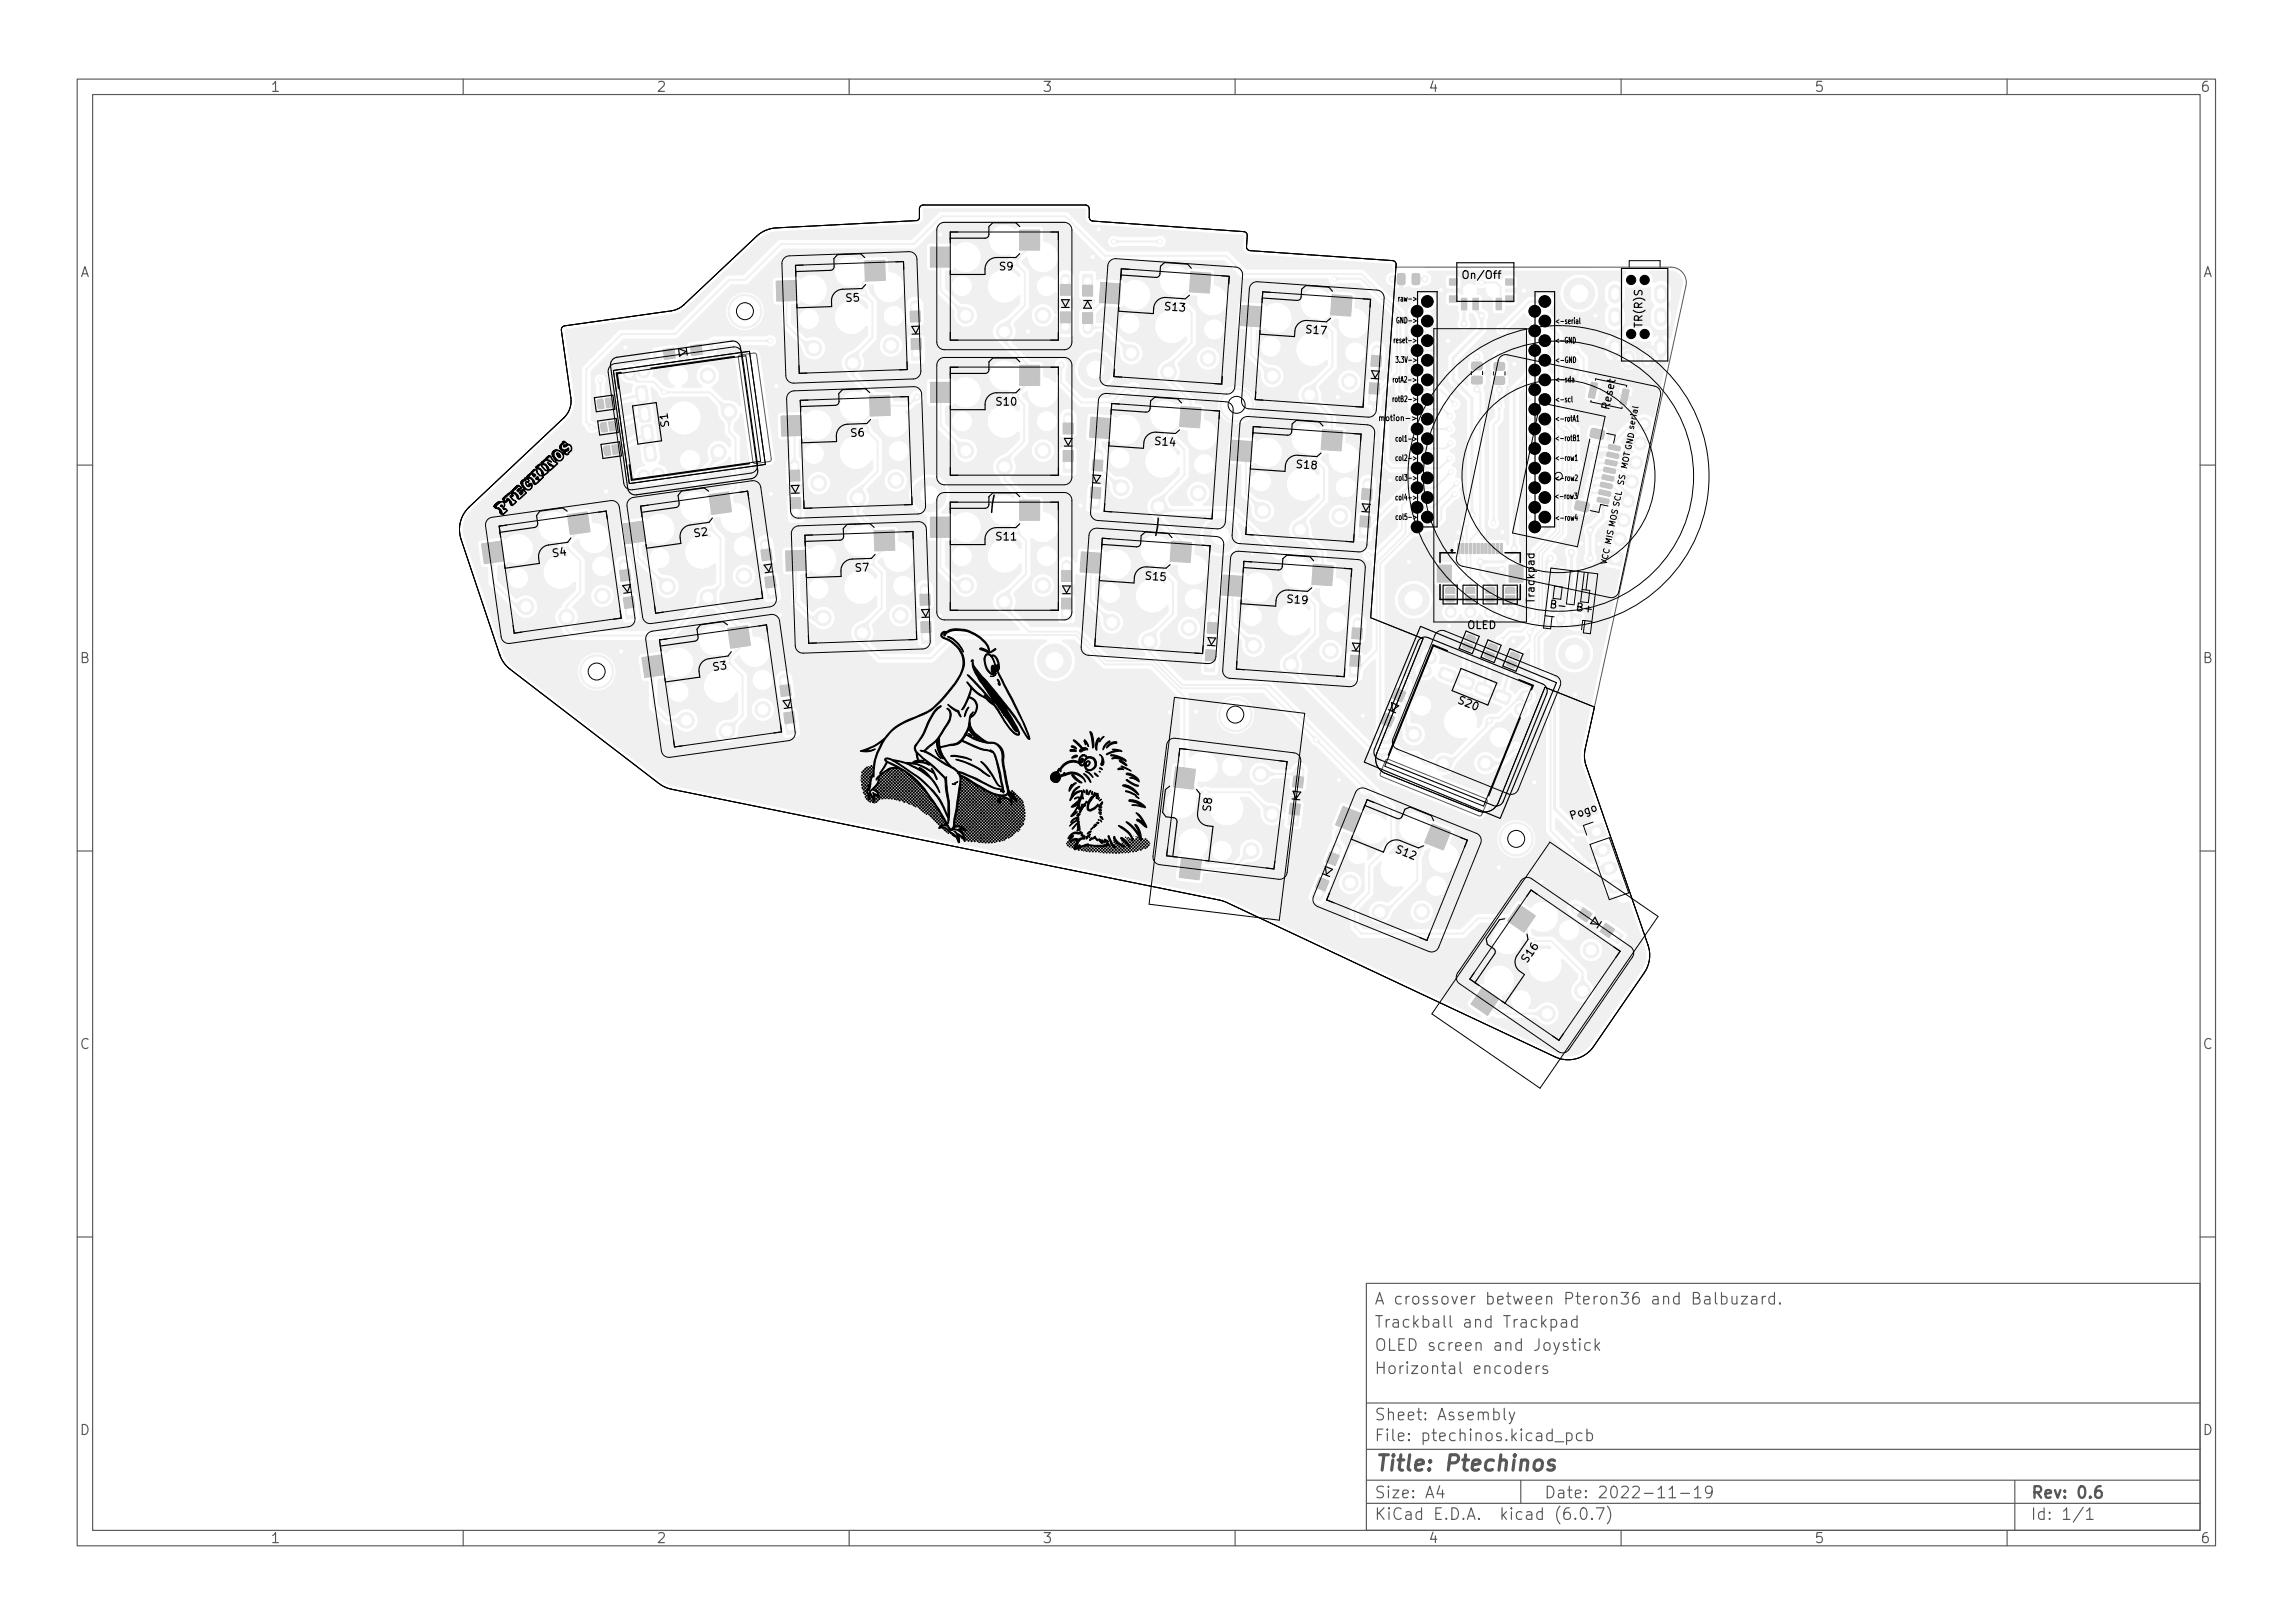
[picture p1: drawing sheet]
<svg xmlns="http://www.w3.org/2000/svg" width="297mm" height="210mm" viewBox="0 0 297 210" stroke-linecap="round" stroke-linejoin="round" font-family="sans-serif">
<defs><g id="words">
<text font-size="2.8" fill="#575757" x="178" y="190.6">Title: Ptechinos</text>
<g font-size="2.1" fill="#575757">
<text x="178" y="172">Trackball and Trackpad</text>
<text x="178" y="169">A crossover between Pteron36 and Balbuzard.</text>
<text x="178" y="178">Horizontal encoders</text>
<text x="178" y="175">OLED screen and Joystick</text>
<text x="178" y="184">Sheet: Assembly</text>
<text x="178" y="186.7">File: ptechinos.kicad_pcb</text>
<text x="178" y="196.9">KiCad E.D.A. kicad (6.0.7)</text>
<text x="178" y="194.1">Size: A4</text>
<text x="200" y="194.1">Date: 2022-11-19</text>
<text x="263" y="194.1">Rev: 0.6</text>
<text x="263" y="196.9">Id: 1/1</text>
</g>
<g font-size="1.8" fill="#575757">
<text x="35" y="11.9">1</text>
<text x="85" y="11.9">2</text>
<text x="135" y="11.9">3</text>
<text x="185" y="11.9">4</text>
<text x="235" y="11.9">5</text>
<text x="285" y="11.9">6</text>
<text x="10.3" y="35.9">A</text>
<text x="285.3" y="35.9">A</text>
<text x="10.3" y="85.9">B</text>
<text x="285.3" y="85.9">B</text>
<text x="10.3" y="135.9">C</text>
<text x="285.3" y="135.9">C</text>
<text x="10.3" y="185.9">D</text>
<text x="285.3" y="185.9">D</text>
<text x="35" y="199.9">1</text>
<text x="85" y="199.9">2</text>
<text x="135" y="199.9">3</text>
<text x="185" y="199.9">4</text>
<text x="235" y="199.9">5</text>
<text x="285" y="199.9">6</text>
</g>
<g font-size="1.4">
<text x="129.5" y="35">S9</text>
<text x="109.6" y="39.1" transform="rotate(-2 109.6 39.1)">S5</text>
<text x="150.9" y="40.2" transform="rotate(4 150.9 40.2)">S13</text>
<text x="189.8" y="36.1">On/Off</text>
<text x="169.2" y="43.2" transform="rotate(4 169.2 43.2)">S17</text>
<text x="212.8" y="42.3" transform="rotate(-90 212.8 42.3)">TR(R)S</text>
<text x="129.1" y="52.5">S10</text>
<text x="208.5" y="53" transform="rotate(-78 208.5 53)">Reset</text>
<text x="86.7" y="55.2" transform="rotate(-98 86.7 55.2)">S1</text>
<text x="110.2" y="56.6" transform="rotate(-2 110.2 56.6)">S6</text>
<text x="149.7" y="57.6" transform="rotate(4 149.7 57.6)">S14</text>
<text x="168" y="60.6" transform="rotate(4 168 60.6)">S18</text>
<text x="90" y="69.6" transform="rotate(-8 90 69.6)">S2</text>
<text x="129.1" y="70">S11</text>
<text x="71.7" y="72.2" transform="rotate(-8 71.7 72.2)">S4</text>
<text x="110.8" y="74.1" transform="rotate(-2 110.8 74.1)">S7</text>
<text x="148.4" y="75.1" transform="rotate(4 148.4 75.1)">S15</text>
<text x="198.8" y="78" transform="rotate(-90 198.8 78)">Trackpad</text>
<text x="166.8" y="78.1" transform="rotate(4 166.8 78.1)">S19</text>
<text x="190" y="81.5">OLED</text>
<text x="201.1" y="78.8" transform="rotate(7 201.1 78.8)">B-</text>
<text x="204.3" y="79.2" transform="rotate(7 204.3 79.2)">B+</text>
<text x="92.5" y="86.9" transform="rotate(-8 92.5 86.9)">S3</text>
<text x="188.9" y="91.1" transform="rotate(22 188.9 91.1)">S20</text>
<text x="156.8" y="105.1" transform="rotate(-83 156.8 105.1)">S8</text>
<text x="203.6" y="106.2" transform="rotate(-19 203.6 106.2)">Pogo</text>
<text x="180.8" y="110.5" transform="rotate(22 180.8 110.5)">S12</text>
<text x="197.9" y="124.7" transform="rotate(-55 197.9 124.7)">S16</text>
</g>
<g font-size="1">
<text x="181.1" y="41.9">GND-&gt;</text>
<text x="181.4" y="39.1">raw-&gt;</text>
<text x="201.9" y="42">&lt;-serial</text>
<text x="180.9" y="44.5">reset-&gt;</text>
<text x="181.1" y="47">3.3V-&gt;</text>
<text x="201.7" y="44.5">&lt;-GND</text>
<text x="201.7" y="47">&lt;-GND</text>
<text x="180.7" y="49.6">rotA2-&gt;</text>
<text x="180.7" y="52.1">rotB2-&gt;</text>
<text x="201.8" y="52.1">&lt;-scl</text>
<text x="201.8" y="49.5">&lt;-sda</text>
<text x="179.1" y="54.5">motion-&gt;</text>
<text x="181.1" y="59.7">col2-&gt;</text>
<text x="181.1" y="57.2">col1-&gt;</text>
<text x="201.8" y="54.6">&lt;-rotA1</text>
<text x="201.8" y="59.7">&lt;-row1</text>
<text x="201.8" y="57.1">&lt;-rotB1</text>
<text x="181.1" y="64.8">col4-&gt;</text>
<text x="181.1" y="62.3">col3-&gt;</text>
<text x="201.7" y="64.7">&lt;-row3</text>
<text x="201.8" y="62.3">&lt;-row2</text>
<text x="210.3" y="62.9" transform="rotate(-78 210.3 62.9)">SS MOT GND serial</text>
<text x="181.2" y="67.3">col5-&gt;</text>
<text x="201.8" y="67.4">&lt;-row4</text>
<text x="208.1" y="73.2" transform="rotate(-78 208.1 73.2)">VCC MIS MOS SCL</text>
</g>
</g></defs>
<g fill="#f0f0f0" stroke="#f0f0f0" stroke-width=".13">
<path d="M167.2 104l1.3 .2-.2 1.4-1.3-.2z"/>
<path d="M167 105.1l1.3 .1-.2 1.8-1.3-.2z"/>
<path d="M167.6 100.5l1.3 .2-.2 1.4-1.3-.2z"/>
<path d="M177.4 50.6l1.3 .1-.2 1.8-1.3-.1z"/>
<path d="M177.4 49.6l1.3 .1-.1 1.4-1.3-.1z"/>
<path d="M177.7 46l1.3 .1-.1 1.4-1.3-.1z"/>
<path d="M132.1 47.3h2.6v2.6h-2.6z"/>
<path d="M120.5 49.5h2.6v2.6h-2.6z"/>
<path d="M91.8 64.1l2.6-.4 .4 2.6-2.6 .4z"/>
<path d="M80.7 67.9l2.6-.4 .3 2.6-2.5 .3z"/>
<path d="M113.2 68.8l2.6-.1 .1 2.6-2.6 .1z"/>
<path d="M101.8 71.4l2.6-.1 .1 2.6-2.6 .1z"/>
<path d="M187.3 77.2h1.2l-.1 .6-.2 .2h-.8l-.1-.3z"/>
<path d="M187.3 76.1h1l.2 .2v.6h-1.2z"/>
<path d="M99.1 74.8l1.2-.2 .2 1.4-1.2 .2z"/>
<path d="M99.2 75.8l1.3-.2 .2 1.8-1.3 .2z"/>
<path d="M98.6 71.3l1.2-.2 .2 1.4-1.2 .2z"/>
<path d="M132.1 29.8h2.6v2.6h-2.6z"/>
<path d="M120.5 32h2.6v2.6h-2.6z"/>
<path d="M171.3 55.6l2.6 .2-.2 2.6-2.6-.2z"/>
<path d="M159.7 57l2.5 .2-.1 2.6-2.6-.2z"/>
<path d="M207 64.5l.1-.1 1.3 .3 .1 .2-.1 .3-.2 .1-1.3-.3v-.2z"/>
<path d="M207.4 62.5h.1l1.3 .3 .1 .1-.1 .4h-.2l-1.2-.3-.1-.1z"/>
<path d="M207.6 61.6l.1-.1 1.3 .3 .1 .1-.1 .4h-.2l-1.2-.2-.1-.2z"/>
<path d="M207.8 60.6l.2-.1 1.2 .3 .1 .1-.1 .4-.2 .1-1.2-.3-.1-.2z"/>
<path d="M208 59.6l.2-.1 1.2 .3 .1 .2-.1 .3-.1 .1-1.3-.3-.1-.2z"/>
<path d="M208.2 58.6h.2l1.2 .2 .1 .2-.1 .3-.1 .1-1.3-.3-.1-.1z"/>
<path d="M208.4 57.6h.2l1.3 .3v.1l-.1 .4h-.1l-1.3-.3-.1-.1z"/>
<path d="M206.2 55.6l.2-.1 1.4 .3 .1 .2-.2 .8-.3 .1-1.3-.3-.1-.2z"/>
<path d="M204.2 65l.2-.1 1.4 .3 .1 .2-.2 .8-.3 .1-1.3-.3-.1-.3z"/>
<path d="M140.2 37h1.3v1.4h-1.3z"/>
<path d="M140.2 35.5h1.3v1.8h-1.3z"/>
<path d="M140.2 40.5h1.3v1.4h-1.3z"/>
<path d="M188.8 70.4h.3v1.3h-.3z"/>
<path d="M189.3 70.4h.3v1.3h-.3z"/>
<path d="M189.8 70.4h.3v1.3h-.3z"/>
<path d="M190.3 70.4h.3v1.3h-.3z"/>
<path d="M190.8 70.4h.3v1.3h-.3z"/>
<path d="M191.3 70.4h.3v1.3h-.3z"/>
<path d="M191.8 70.4h.3v1.3h-.3z"/>
<path d="M192.3 70.4h.3v1.3h-.3z"/>
<path d="M192.8 70.4h.3v1.3h-.3z"/>
<path d="M193.3 70.4h.3v1.3h-.3z"/>
<path d="M193.8 70.4h.3v1.3h-.3z"/>
<path d="M194.3 70.4h.3v1.3h-.3z"/>
<path d="M186.2 73.2h1.8v2.2h-1.8z"/>
<path d="M195.5 73.2h1.8v2.2h-1.8z"/>
<path d="M152.3 99.3l2.6 .4-.3 2.5-2.6-.3z"/>
<path d="M153.1 111.1l2.5 .3-.3 2.6-2.5-.3z"/>
<path d="M137.5 77.5h1.3v1.4h-1.3z"/>
<path d="M137.5 78.5h1.3v1.8h-1.3z"/>
<path d="M137.5 73.9h1.3v1.4h-1.3z"/>
<path d="M195.7 84.5h.3l.8 .3v.3l-.2 .5-1.1-.5z"/>
<path d="M195.4 85.4l1.1 .5-.3 .6h-.2l-.8-.3v-.3z"/>
<path d="M195.7 85.9h.2v.1l-1.1 3.9a.45 .45 0 0 1 .1 .7 .45 .45 0 0 1-.7-.2 .45 .45 0 0 1 .4-.6z"/>
<path d="M193.8 89.4l.2-.1h.2l1.4 .6 .2 .3-.4 .9-.2 .2-.2-.1-1.5-.6-.1-.3z"/>
<path d="M192.9 83.4h.3l.7 .3 .1 .2-.2 .6-1.1-.5z"/>
<path d="M191.4 88.5l.2-.2h.2l1.5 .6 .1 .4-.4 .9-.2 .1h-.2l-1.4-.6-.2-.3z"/>
<path d="M192.5 84.3l1.2 .4-.3 .6-.3 .1-.7-.3-.1-.3z"/>
<path d="M192.9 84.8h.1l.1 .1-.7 4a.45 .45 0 0 1 .1 .7 .45 .45 0 0 1-.7-.1 .45 .45 0 0 1 .4-.6z"/>
<path d="M190.1 82.3l.2-.1 .8 .3v.3l-.2 .5-1.1-.4z"/>
<path d="M189 87.5l.2-.1h.3l1.4 .6 .2 .3-.4 .9-.2 .1h-.2l-1.5-.6-.1-.3z"/>
<path d="M189.7 83.1l1.1 .5-.2 .6h-.3l-.8-.3v-.2z"/>
<path d="M190 83.6h.2v.1l-.2 4.2a.45 .45 0 0 1 .2 .7 .45 .45 0 0 1-.7 0 .45 .45 0 0 1 .3-.7z"/>
<path d="M186.7 86.6l.2-.2h.2l1.5 .6 .1 .4-.4 .9-.2 .1h-.2l-1.4-.6-.2-.3z"/>
<path d="M208.6 71.3l1.7 .4-.4 1.7-1.6-.4z"/>
<path d="M179.1 93.3l1.2 .6-.8 1.6-1.1-.5z"/>
<path d="M179.5 92.4l1.2 .5-.6 1.3-1.2-.5z"/>
<path d="M180.9 89.2l1.2 .5-.5 1.3-1.2-.6z"/>
<path d="M137.4 40.4h1.3v1.4h-1.3z"/>
<path d="M137.4 41.4h1.3v1.8h-1.3z"/>
<path d="M137.4 36.9h1.3v1.4h-1.3z"/>
<path d="M94.3 81.4l2.6-.4 .3 2.6-2.6 .4z"/>
<path d="M83.2 85.2l2.5-.4 .4 2.6-2.6 .4z"/>
<path d="M171 113.7l1.2 .4-.6 1.3-1.2-.5z"/>
<path d="M170.6 114.6l1.2 .5-.7 1.6-1.2-.4z"/>
<path d="M172.3 110.4l1.2 .4-.5 1.3-1.2-.4z"/>
<path d="M80.7 77.4l1.3-.1 .2 1.3-1.3 .2z"/>
<path d="M80.9 78.5l1.3-.2 .2 1.8-1.3 .1z"/>
<path d="M80.2 73.9l1.3-.2 .2 1.4-1.3 .2z"/>
<path d="M112 33.8l2.6-.1 .1 2.6-2.6 .1z"/>
<path d="M100.5 36.4l2.6-.1 .1 2.6-2.6 .1z"/>
<path d="M172.6 38.2l2.5 .2-.1 2.6-2.6-.2z"/>
<path d="M160.9 39.6l2.6 .2-.2 2.5-2.6-.1z"/>
<path d="M191 46a.4 .4 0 0 1 .6 0 .4 .4 0 0 1-.1 .6l-.1 .8-.1 .1-.1-.9-.3-.3z"/>
<path d="M190.7 47l.2-.1h1l.1 .2v.7l-.2 .1h-1l-.2-.2z"/>
<path d="M190.7 48.8l.2-.1h1l.1 .3v.6l-.2 .1h-1l-.2-.2z"/>
<path d="M191.2 49.1h.2l.1 .1v.8a.4 .4 0 0 1 .1 .7 .4 .4 0 0 1-.6 0 .4 .4 0 0 1 .2-.7z"/>
<path d="M90.5 44.7l1.7-.3 .2 1.3-1.8 .2z"/>
<path d="M89.4 44.8l1.4-.2 .2 1.3-1.4 .2z"/>
<path d="M85.9 45.3l1.4-.2 .2 1.3-1.4 .2z"/>
<path d="M141.3 63.1l1.3 .1-.1 1.4-1.3-.1z"/>
<path d="M141.3 64.1l1.3 .1-.2 1.8-1.3-.1z"/>
<path d="M141.6 59.6h1.3l-.1 1.4h-1.3z"/>
<path d="M189.8 77.2h1.2v.6l-.2 .2h-.8l-.2-.3z"/>
<path d="M189.9 76.1h1l.1 .2v.6h-1.2z"/>
<path d="M193.6 47l.2-.1 1 .1 .1 .2v.6l-.2 .2h-1l-.2-.3z"/>
<path d="M193.9 46a.4 .4 0 0 1 .6 0 .4 .4 0 0 1-.1 .7l-.1 .8-.1 .1-.1-.9-.3-.3z"/>
<path d="M193.6 48.8h.2h1l.1 .2v.6l-.2 .2h-1l-.2-.3z"/>
<path d="M194.1 49.2h.2l.1 .1v.8a.4 .4 0 0 1 .1 .6 .4 .4 0 0 1-.6 0 .4 .4 0 0 1 .2-.6z"/>
<path d="M118.1 44.9h1.3v1.7l-1.3 .1z"/>
<path d="M118 43.9l1.3-.1 .1 1.4-1.3 .1z"/>
<path d="M117.9 40.3h1.3v1.4h-1.3z"/>
<path d="M154.3 35.2l2.6 .2-.2 2.6-2.6-.2z"/>
<path d="M142.6 36.6l2.6 .2-.2 2.6-2.6-.2z"/>
<path d="M153 52.7l2.6 .1-.2 2.6-2.6-.2z"/>
<path d="M141.3 54l2.6 .2-.2 2.6-2.6-.2z"/>
<path d="M112.6 51.3l2.6-.1 .1 2.6-2.6 .1z"/>
<path d="M101.2 53.9l2.6-.1 .1 2.6-2.6 .1z"/>
<path d="M77.4 51.9l.7-.2 .2 1.2-.6 .1-.2-.2z"/>
<path d="M78.8 52.1l3.9-1a.45 .45 0 0 1 .6-.4 .45 .45 0 0 1 .2 .7 .45 .45 0 0 1-.7-.1l-3.9 1-.2-.1z"/>
<path d="M78.4 51.6h.5l.3 .1 .1 .8-.1 .2-.6 .1z"/>
<path d="M82.4 50.2l1-.2 .3 .1 .3 1.6-.1 .3-1 .2-.3-.1-.3-1.6z"/>
<path d="M77.8 54.9l.7-.2 .2 1.2-.6 .1-.2-.1z"/>
<path d="M78.8 54.7l.6-.1 .2 .1 .2 .8-.2 .2-.6 .2z"/>
<path d="M79.2 55.1l3.9-1.5a.45 .45 0 0 1 .5-.4 .45 .45 0 0 1 .3 .7 .45 .45 0 0 1-.7 0l-3.9 1.4h-.1z"/>
<path d="M82.8 52.7l.9-.2 .4 .1 .3 1.6-.2 .4-.9 .2-.3-.2-.3-1.6z"/>
<path d="M78.2 57.9l.8-.2 .1 1.2-.5 .1-.3-.1z"/>
<path d="M83.1 55.2l1-.2 .3 .1 .3 1.6-.1 .4-1 .2-.3-.1-.3-1.7z"/>
<path d="M79.3 57.7l.5-.1 .2 .1 .2 .8-.1 .3-.7 .1z"/>
<path d="M79.6 58.2l3.8-2a.45 .45 0 0 1 .5-.5 .45 .45 0 0 1 .4 .6 .45 .45 0 0 1-.8 .1l-3.7 1.9h-.2z"/>
<path d="M83.5 57.7l.9-.2 .4 .1 .3 1.7-.2 .3-.9 .2-.3-.1-.3-1.7z"/>
<path d="M174.9 85.9l1.3 .1-.1 1.8-1.3-.1z"/>
<path d="M175 84.9l1.2 .1-.1 1.4-1.2-.1z"/>
<path d="M175.2 81.3l1.3 .1-.1 1.4-1.3-.1z"/>
<path d="M137.7 59.4h1.3v1.8h-1.3z"/>
<path d="M137.7 58.4h1.3v1.4h-1.3z"/>
<path d="M137.7 54.8h1.3v1.4h-1.3z"/>
<path d="M210.3 50.4l.8 .1-.5 2-.8-.2z"/>
<path d="M206.2 49.5l.8 .2-.5 1.9-.8-.1z"/>
<path d="M132.1 64.8h2.6v2.6h-2.6z"/>
<path d="M120.5 67h2.6v2.6h-2.6z"/>
<path d="M170.1 73.1l2.6 .2-.2 2.6-2.6-.2z"/>
<path d="M158.4 74.5l2.6 .2-.1 2.6-2.6-.2z"/>
<path d="M196.8 117.2l2.1 1.4-1.5 2.2-2.1-1.5z"/>
<path d="M192 127.9l2.2 1.5-1.5 2.1-2.1-1.4z"/>
<path d="M195 77.2h1.2v.6l-.2 .2h-.8l-.2-.3z"/>
<path d="M195.1 76.1h1l.1 .2v.6h-1.2z"/>
<path d="M192.4 77.2h1.3l-.1 .6-.2 .2h-.8l-.2-.3z"/>
<path d="M192.5 76.1h1l.2 .2v.6h-1.3z"/>
<path d="M203.7 79.5l.9 .1 .2 .2-.1 1.3-.2 .2-.8-.1-.2-.2 .1-1.3z"/>
<path d="M156.2 84.2h1.3l-.1 1.4h-1.3z"/>
<path d="M156.2 85.2l1.3 .1-.2 1.8-1.3-.1z"/>
<path d="M156.5 80.6l1.3 .1-.1 1.4-1.3-.1z"/>
<path d="M176.2 66.8l1.3 .1-.1 1.4-1.3-.1z"/>
<path d="M176.1 67.9l1.3 .1-.1 1.7-1.3-.1z"/>
<path d="M176.5 63.3l1.3 .1-.1 1.4-1.3-.1z"/>
<path d="M119.3 80.6l1.3-.1v1.4l-1.3 .1z"/>
<path d="M119.3 81.6h1.3l.1 1.7-1.3 .1z"/>
<path d="M119.2 77h1.3v1.4h-1.3z"/>
<path d="M101.5 92.4l1.3-.2 .2 1.4-1.3 .2z"/>
<path d="M101.7 93.4l1.2-.2 .3 1.8-1.3 .2z"/>
<path d="M101 88.9l1.3-.2 .2 1.4-1.3 .1z"/>
<path d="M73.5 66.7l2.6-.4 .3 2.6-2.5 .3z"/>
<path d="M62.4 70.5l2.6-.4 .3 2.6-2.6 .3z"/>
<path d="M102.4 65.5h1.3l.1 1.8h-1.3z"/>
<path d="M102.4 64.5l1.3-.1 .1 1.4-1.3 .1z"/>
<path d="M102.3 60.9h1.3v1.4h-1.3z"/>
<path d="M205.5 107.3l2.1-.7 .5 1.6-2.1 .7z"/>
<path d="M208 119.6l1.2 .8-.8 1.1-1.1-.8z"/>
<path d="M208.9 120.2l1.4 1-.7 1.1-1.5-1z"/>
<path d="M205.1 117.6l1.1 .8-.7 1.1-1.2-.8z"/>
<path d="M185.5 106.7l2.4 1-.9 2.4-2.5-1z"/>
<path d="M174 104.4l2.4 1-1 2.4-2.4-.9z"/>
<path d="M195.1 36.1h1v.8h-1z"/>
<path d="M195.1 38.3h1v.8h-1z"/>
<path d="M187.8 36.1h1v.8h-1z"/>
<path d="M187.8 38.3h1v.8h-1z"/>
<path d="M193.8 38.6h.7v1.5h-.7z"/>
<path d="M190.8 38.6h.7v1.5h-.7z"/>
<path d="M189.3 38.6h.7v1.5h-.7z"/>
<path d="M151.8 70.1l2.6 .2-.2 2.6-2.6-.2z"/>
<path d="M140.1 71.5l2.6 .2-.2 2.6-2.6-.2z"/>
<path d="M183 35.5l.7-.1 .2 .2v1l-.1 .3h-.6l-.3-.2v-1z"/>
<path d="M183.2 36h1a.4 .4 0 0 1 .6-.2 .4 .4 0 0 1 0 .7 .4 .4 0 0 1-.6-.2h-.9l-.1-.1z"/>
<path d="M181.1 35.5l.7-.1 .2 .2v1l-.1 .3h-.6l-.3-.2v-1z"/>
<path d="M180 35.9l.4-.1 .3 .2h.9l.2 .1-.1 .2h-.1h-.9a.4 .4 0 0 1-.6 .2 .4 .4 0 0 1-.1-.6z"/>
<path d="M85.3 74.6l.4 .3 1 .1 .1 1.4-1.3-.2a2.03 2.03 0 0 0-.4-1.4z"/>
<path d="M129.4 77.2l1.4-.9 .2 .2-.1 .1a.76 .76 0 0 0 .1 .9l.1 .1-1.1 .8z"/>
<path d="M111.1 81.2l.9-.5 .5-.4 .2 .2a1.03 1.03 0 0 0 0 1.2l-1.1 .8z"/>
<path d="M206.2 62.7l.4 .1v.2l-.3 .2-.4-.2z"/>
<path d="M177.7 51l.6-.3 .3-.2 .1 .2a.84 .84 0 0 0-.1 .8l-.8 .3z"/>
<path d="M92.1 58.8l1.1-.7 .5 1.2-1 .5-.4 .4-.2-.2a1.19 1.19 0 0 0 0-1.2z"/>
<path d="M170.1 59l.5-.2 .2 .2-.2 .5h-.6z"/>
<path d="M201.1 57.2l.2-.2 .3 .2 .1 .4-.4-.1z"/>
<path d="M195.5 78.1h.3v.3l.4 .6-.7 .6-.5-.7 .1-.2a.76 .76 0 0 0 .4-.6z"/>
<path d="M151.3 47.7l1 1a.86 .86 0 0 0-.2 1l-.2 .2-1.2-1z"/>
<path d="M210.5 63.5l1 .8-.6 1-.7-.8a.7 .7 0 0 0 .2-.9z"/>
<path d="M182.8 68.1l1-.1-.1 1-.6 .1-.4 .2-.2-.1a1.37 1.37 0 0 0 .3-1.1z"/>
<path d="M187.6 53.5l.3 .1 .1 .4h-.4l-.2-.4z"/>
<path d="M130.1 42.5l.9 1a1.15 1.15 0 0 0-.5 .9l.1 .1-.2 .2-1-1z"/>
<path d="M183.2 55.6l.8-.7 .2 .2a.91 .91 0 0 0 .7 .3v.3a1.33 1.33 0 0 0-.9 .5z"/>
<path d="M206 68.5l.3 .4-.1 .5h-.4l-.2-.5z"/>
<path d="M183.2 65.7l.8-.6 .2 .1a.91 .91 0 0 0 .7 .4v.2a1.33 1.33 0 0 0-.9 .6z"/>
<path d="M211.5 54.8a1.69 1.69 0 0 0 1-.6l.9 .8-.9 .7-.1-.1a1.35 1.35 0 0 0-.9-.5z"/>
<path d="M204 45.3h.4l.1 .4-.1 .2-.4-.2z"/>
<path d="M152.7 38.6l.5-.2 .1 .1-.2 .5-.5 .1z"/>
<path d="M194.4 82.7l.3-.2 .2 .2-.2 .3-.4 .1z"/>
<path d="M178.7 93.5h.2a.48 .48 0 0 0 .6 .3v.8l-.8-.2z"/>
<path d="M190 67.6l.2 .3-.1 .4h-.2l-.2-.3z"/>
<path d="M203.5 71.4l.4 .3-.1 .6h-.4l-.2-.5z"/>
<path d="M191.6 68.4h.3l.1 .3-.2 .3-.3-.3z"/>
<path d="M195.8 71.2l.4-.3 .2 .4-.4 .5-.2-.3z"/>
<path d="M194.2 52.4l.3 .3-.2 .4h-.2l-.2-.4z"/>
<path d="M131.5 68.6l.5 .1 .2 .5-.2 .1-.5-.2z"/>
<path d="M151.5 56l.5-.2 .1 .2-.2 .5h-.5z"/>
<path d="M85.5 50.5l.2-.1 .4 .1v.4h-.4z"/>
<path d="M183.2 50.5l.8-.7 .2 .2a.91 .91 0 0 0 .7 .4v.2a1.33 1.33 0 0 0-.9 .5z"/>
<path d="M77.7 49.1l.3 .3-.1 .4h-.2l-.2-.4z"/>
<path d="M193.4 67.2h.2l.1 .4-.2 .3-.3-.3z"/>
<path d="M196 70.4h.3l.2 .4-.3 .5-.4-.5z"/>
<path d="M149.4 64.9l1.4-.9 .2 .1a.77 .77 0 0 0 0 1.1l.1 .1-1.1 .8z"/>
<path d="M209.4 66.2h.2v.1a.76 .76 0 0 0 .8 .2l.1 .1 .1 1.1-1.1-.3z"/>
<path d="M191.7 53.4h.2l.1 .4-.2 .3-.3-.3z"/>
<path d="M131.5 68.1h.2l.2 .4-.3 .5-.3-.5z"/>
<path d="M203.4 60.6l.5 .1v.4l-.4-.1z"/>
<path d="M150.7 47.5l1.4-1 .1 .2a.7 .7 0 0 0 .1 1v.1l-1 .9z"/>
<path d="M111.9 55.4l.5 .1 .2 .5-.2 .1-.5-.2z"/>
<path d="M167.7 67.9l1.4-.9 .2 .1a.72 .72 0 0 0 0 1l.1 .2-1.1 .8z"/>
<path d="M202.4 54.8l.4 .1 .2 .3-.2 .2-.3-.2z"/>
<path d="M102.8 59.2h.2l.1 .4 .4 .4-.6 .7-.5-.7 .3-.4z"/>
<path d="M194.5 42.4l.3-.2 .2 .2-.2 .3-.3 .1z"/>
<path d="M66.4 78.2l.2-.2a.61 .61 0 0 0 .9-.2l.1-.1 1 .9-1.2 .7z"/>
<path d="M161.2 82.3l.4 .3 1 .1 .1 1.3-1.3-.1a2.03 2.03 0 0 0-.4-1.5z"/>
<path d="M85.8 50.8l.4-.2 .3 .1v.2l-.3 .2z"/>
<path d="M168.1 68.3l1.3 .1a1.96 1.96 0 0 0 .4 1.4l-.2 .2-.4-.3-1-.1z"/>
<path d="M197.1 89.7l1 .5-.8 .7a.52 .52 0 0 0-.8-.1l-.1-.2z"/>
<path d="M91.3 44.5h.5l.4-.2 .1 .1-.2 .4v.5l-.9 .1z"/>
<path d="M183.6 110.3l.3 .4-.2 .5h-.2l-.2-.5z"/>
<path d="M176.5 101.7l.4 .2v.4l-.4-.1-.1-.3z"/>
<path d="M183.2 53l.8-.6 .2 .1a.91 .91 0 0 0 .7 .4v.2a1.33 1.33 0 0 0-.9 .6z"/>
<path d="M194.1 82.9h.4v.4l-.4 .1-.1-.1z"/>
<path d="M173 109h.2l.1 .4 .3 .4-.5 .6-.6-.6 .4-.4z"/>
<path d="M111.1 64l.9 1.1a2.43 2.43 0 0 0-.8 1.2h-.2a2.09 2.09 0 0 0-.7-1.3z"/>
<path d="M73.1 70.2l.5-.1 .1 .1-.2 .5-.5 .1z"/>
<path d="M168.8 76.6l.5-.2 .2 .1-.2 .5-.5 .1z"/>
<path d="M144.1 31.3l.3-.3 .4 .2v.2l-.4 .1z"/>
<path d="M210.4 59.9a1.54 1.54 0 0 0 1-.7l.9 .7-.8 .8-.7-.5-.4-.1z"/>
<path d="M170.4 95.7l.4 .1 .1 .3-.1 .2-.4-.2z"/>
<path d="M194.1 52h.2l.2 .4-.3 .3-.2-.3z"/>
<path d="M111.7 37.8l.5 .1 .2 .5-.2 .1-.5-.2z"/>
<path d="M206.4 57.9l.3-.3 .4 .2v.2l-.4 .2z"/>
<path d="M205.9 68.3l.4-.3 .3 .3-.2 .5h-.6z"/>
<path d="M84.9 45.9l.8-.1-.1 .8-.5 .1-.3 .2-.2-.2 .2-.3z"/>
<path d="M188.2 63.9h.4l-.1 .4-.3 .2-.2-.2z"/>
<path d="M131.3 33.6l.5-.2 .2 .1-.2 .5-.5 .1z"/>
<path d="M202.6 55.8l.3 .1 .1 .4h-.4l-.2-.4z"/>
<path d="M150.1 65.1l.9 1.1-.4 .4a.45 .45 0 0 0-.2 .7l-.2 .2-.8-1.1z"/>
<path d="M129.9 77.5l1.2 .7a.99 .99 0 0 0 0 1.2l-.2 .2-.5-.4-1-.5z"/>
<path d="M203.1 53.4l.3 .3-.1 .4h-.3l-.1-.4z"/>
<path d="M191.2 69l.3-.3 .4 .2-.3 .3h-.2z"/>
<path d="M198.2 121.4l.3 .2 .1 .4h-.4l-.2-.4z"/>
<path d="M112.7 72.4l.5-.2 .2 .2-.2 .5h-.6z"/>
<path d="M161.1 110l1.3-.2-.1 1.4-1 .1-.4 .3-.2-.2a1.4 1.4 0 0 0 .4-1.3z"/>
<path d="M204.9 126.6h.2a2.58 2.58 0 0 0 .8 1.3l-.9 1-.9-1 .3-.4a1.12 1.12 0 0 0 .5-.9z"/>
<path d="M172.7 36.1l.3-.2 .4 .1v.2l-.4 .2z"/>
<path d="M95.2 61.5h.2l.1 .4-.2 .3-.3-.3z"/>
<path d="M205 48.6h.3l.1 .4-.3 .3-.2-.3z"/>
<path d="M131.4 50.8l.5-.1 .2 .1-.2 .5-.5 .1z"/>
<path d="M93.3 52h.1a1.2 1.2 0 0 0 1 .3l.3 .1 .1 1.3-1.3-.1v-.2a1.42 1.42 0 0 0-.4-1.3z"/>
<path d="M192.9 78.1h.3v.3l.4 .6-.6 .7-.6-.8a1.09 1.09 0 0 0 .5-.8z"/>
<path d="M91.7 67.5h.2l.2 .5-.3 .4-.3-.4z"/>
<path d="M198.8 38.9a1.35 1.35 0 0 0 .9-.5l.8 .7-.8 .6-.1-.1a1.09 1.09 0 0 0-.9-.4z"/>
<path d="M162.8 100.3l1-.9a2.47 2.47 0 0 0 1.3 .8v.2a2.5 2.5 0 0 0-1.3 .7z"/>
<path d="M91.5 76.4l1-.1 .4-.3 .2 .2a1.96 1.96 0 0 0-.4 1.4l-1.3 .1z"/>
<path d="M140.8 41.3h.2l.1 .4 .3 .4-.5 .6-.6-.6 .4-.4z"/>
<path d="M104.8 79.9l.2-.2a.38 .38 0 0 0 .7-.1l.4-.4 1 .9-1.2 .7z"/>
<path d="M129.4 59.7l1.4-.9 .2 .2a.98 .98 0 0 0 .1 1.2l-1.1 .8z"/>
<path d="M198.2 81.8l.2 .3-.1 .4h-.2l-.2-.4z"/>
<path d="M109.8 46.3l1.4-.9 .2 .1-.1 .2a.75 .75 0 0 0 .1 .9v.1l-1 .8z"/>
<path d="M111.7 81.5l.9 1a.73 .73 0 0 0-.3 1l-.2 .2-1.1-1z"/>
<path d="M187.7 61.1l.4-.1-.1 .4-.3 .2-.2-.2z"/>
<path d="M145.2 44.5l.1-.1 .5 .3 1 .1 .1 1.3-1.4-.1a2.01 2.01 0 0 0-.3-1.5z"/>
<path d="M140.6 42.4l.6-.5 .5 .3 .3 .1 .1 .2-.4 .1-.5 .4z"/>
<path d="M190.3 78.1h.3l.1 .4 .4 .4-.6 .8-.6-.8 .3-.4z"/>
<path d="M187.8 78.1h.3l.1 .4 .3 .4-.6 .8-.6-.8 .4-.4z"/>
<path d="M183.5 51.6a1.33 1.33 0 0 0 1-.5l.8 .7-.8 .6-.1-.1a1.09 1.09 0 0 0-.9-.4z"/>
<path d="M183.2 60.6l.8-.6 .2 .1a.91 .91 0 0 0 .7 .4v.3l-.4 .1-.5 .4z"/>
<path d="M199.9 41.3l1 .1a1.36 1.36 0 0 0 .3 1.1l-.2 .1-.4-.2-.7-.1z"/>
<path d="M183.5 110.1l.5-.2 .2 .2-.2 .5h-.5z"/>
<path d="M167.2 100.1l.3-.1 .3-.3 .8 .3-.5 .7-.9-.3z"/>
<path d="M205.9 63.7h.5v.3l-.3 .2-.4-.2z"/>
<path d="M110.5 46.5l.9 1.1-.5 .4a.4 .4 0 0 0-.2 .7l-.1 .2-.8-1.2z"/>
<path d="M123.9 39.5l.4 .3 1 .1 .2 1.3-1.4-.1a2.03 2.03 0 0 0-.4-1.4z"/>
<path d="M93.9 93.7l1-.1 .5-.3 .1 .2a2.1 2.1 0 0 0-.4 1.4l-1.3 .2z"/>
<path d="M191.8 53.8l.2 .3-.1 .4h-.3l-.1-.4z"/>
<path d="M192 40.7l.3 .4-.2 .5h-.3l-.2-.5z"/>
<path d="M137.4 47.1l.4 .4-.2 .5h-.3l-.2-.5z"/>
<path d="M111.7 37.3h.2l.3 .4-.4 .5-.3-.5z"/>
<path d="M73.3 42.7l13.7-1.9a3.6 3.6 0 0 0 1.9-.9l9.4-8.9a3.5 3.5 0 0 1 2.3-1l18.4-.9 .2-.1 .4-.5v-1.3l.1-.1h20.8l.1 .1v.9a1.02 1.02 0 0 0 .9 1.1l19.4 1.3 .2 .1-.1 1.3a1.01 1.01 0 0 0 .9 1.1l18.3 1.3h.1v.4l.2 .3a.14 .14 0 0 1 .1 .1 .14 .14 0 0 1-.2 .1l-.3 .1a.93 .93 0 0 0-.6 1.1 .93 .93 0 0 0 1.1 .7l.3 .2 .3 .1 .1-.5h.1h.4v.5l.3-.1 .3-.2 .7 .3h.7l.3-.2a.59 .59 0 0 1 .7-.2h2.4l.2 .3 .2 .1h1.2a.52 .52 0 0 0 .5-.4v-1l-.2-.2-.3-.2h-1.1l-.3 .2-.1 .2-.1 1h-2.2a.93 .93 0 0 0 .5-.9 .93 .93 0 0 0-.5-.8l.1-.2h25.5l.1 .2a1.27 1.27 0 0 0-.5 1.1 .28 .28 0 0 1-.3 .2 .28 .28 0 0 1-.2-.2l-.7-.1-.4 .1-.5 .5-.2 .4v1.4l.1 .4 .3 .4-.4 .8-.1 1.3a1.34 1.34 0 0 0 1.1 1.2h.5l.4-.1 .5-.5 .2-.4v-1.4l-.1-.4-.3-.4 .4-.8 .1-1.2a.24 .24 0 0 1 .1-.4 1.25 1.25 0 0 0 1.5-.2l.3 .3a1.19 1.19 0 0 0 1.2-.1l.1 .1v1.4l.2 .4 .3 .4-.5 .8v1.4a1.37 1.37 0 0 0 1.7 1.1l.6-.4 .3-.4 .1-.4v-1.2l-.2-.4-.3-.4 .5-.8v-1.4l-.3-.6-.5-.4-.7-.1-.8 .3-.1-.7-.5-.7 .1-.1h2.8a1.48 1.48 0 0 1 1.4 1.6l-1.5 7-.1 .1-.4-.3-.5-.2v3.5h.2l.1 .1-1.5 7.1-.2 .1-.1-.1a1.36 1.36 0 0 0-1.7-.2l-.5 .5-.7 .1-2.4 2.5a.18 .18 0 0 1-.2 .2 .18 .18 0 0 1-.2-.2l.2-.9-.1-.3-.2-.3-1.6-.4h-.3l-.3 .1-.2 .3-.2 1v.4l.5 .4v.1a.82 .82 0 0 0-.2 1 .82 .82 0 0 0 .9 .4l.4-.2h.9l2.2 .5v-.3l.2-.7a.99 .99 0 0 0-.4-.7l1.6-1.6 .1-.1 .3 .3a.15 .15 0 0 1 .1 .2 .15 .15 0 0 1-.2 .1l-.4 .2-.3 .5 1.4 .3 .1 .1v.3l-.2 .1-1.4-.3 .1 .5 .4 .7-1 .7h-.9l-2.1-.3v.2l-.1 .1h-.6a.83 .83 0 0 0-.8 .3 .83 .83 0 0 0-.1 .8l-.2 .6a.75 .75 0 0 1-.2 .8l-.1 .2a.48 .48 0 0 1-.2 .6v.4v.2a1.23 1.23 0 0 0-.2 1.2h-.7l-.5 .1-.3 .4-.1 1.1 .1 .3 .3 .2 1.8 .3 .3-.1 .2-.3 .2-1 .2-.1 .3 .2v1.2l-1 1-.4 .2a.9 .9 0 0 0-.3 1.2l.1 .3v2.2l-.1 .3a.92 .92 0 0 0 .1 1 .92 .92 0 0 0 1 .3l.2-.1a.9 .9 0 0 0 .3-1.3l-.1-.3v-2.3l.3-.6 1.1-1.1 .2-.1 .1 .2 .1 2.5 .2 .6-.5 .4-.4 2 .3 .4 1.7 .3 .1 .2-5.1 22.9a4.5 4.5 0 0 0 .2 2.4l2 5.9v.2a.91 .91 0 0 0-1 1v.2l-1 .4h-.4l-2.5-2.6v-15.6l-.2-.4-1.9-2v-1.7h1.4a2.51 2.51 0 0 0 3.7 2.2 2.51 2.51 0 0 0 .3-4.3 2.51 2.51 0 0 0-4 1.8v.3h-1.4v-1.8l.9-.9 .1-.5h1.4l.5-.3 .6 .5 1 .1 .5-.2 .2-.3 .1-1.7-.3-.4-.6-.2-.1-.1v-6.6l.1-.4a.91 .91 0 0 0-.2-1 .91 .91 0 0 0-.9-.2l-.2 .1a.91 .91 0 0 0-.3 1.3l.1 .2v6.5l-.1 .1h-.2l-.3 2.6h-1.3v-.4l.2-.1 .6 .5 .3-2.7-.5 .2-.4 .4-.2-.1v-6l.3-.2a.91 .91 0 0 0 0-1.5l-.2-.1v-.2l1.9-1.8 .1-.2v-6.4l.5-.5 .1-.5 .1-.1a.82 .82 0 0 0 .8-.8h.1a.89 .89 0 0 0 .1-1.5v-3.9l-.1-.3-.9-.9 .2-.9-.1-.3-.2-.3 7 .1 .2-.1 .2-.2 .2-.8-.7-.2-.2 1.2h-6.7l-.5-.2-.6 .2-.1-.6h6.8l.2 .4 .4 .2 .2-1.3-.6-.1-.2 .8h-6.8v-6.9h.8l.1 .5 .6 .3 .5 .5v2a.81 .81 0 0 0 .3 1.1l.3 .2 .3 .3-.2 1.2 .1 .2 .3 .2 .9 .2h.3l.2-.3 .1-.6h3.7l.6 .2 .1-1-.1-.3-.4-.1-.2 1.2h-3.7l.1-.2h2.4l.7 .1 .2-1.2h-.4l-.2 .1-.3 1h-2.4l.3-1.3-.1-.3-.3-.2-1.2-.3-.1-.4v-2.2l-.7-.8h2.7a1.3 1.3 0 0 0 1.1 1.3l.9-.1 .1 .1a1.04 1.04 0 0 0 .9 1.2 1.04 1.04 0 0 0 1.2-1h.4a1.05 1.05 0 0 0 1.1 1 1.05 1.05 0 0 0 1-1.2l.1-.1 .3 .1v-1.5h-.9l-.6-.2-.6 .2-.3 .3-.1 .4v1h-.4v-.9a1.03 1.03 0 0 0-1.6-.8h-.9v1.5h-.6v-1.5h-1l-.1 .2h-2.7l-.5-.7h5.9v-.5l.1-.1a1.32 1.32 0 0 0 1.6-.2l.3 .3a1.19 1.19 0 0 0 1.2-.1l.1 .1v.5h1.1v-1.5l-.6 .3-.2-.1a1.16 1.16 0 0 0-.6-1.2 1.16 1.16 0 0 0-1.4 .2 1.17 1.17 0 0 0-1.3-.2 1.17 1.17 0 0 0-.6 1.3l-.7-.3v1.5h-.6v-1.5a1.35 1.35 0 0 0-1.1 1.5h-3.2l-.3-.2a.81 .81 0 0 0-1 .8h-.8v-2.2l-.2-.3-.9-.9-.2-1-.6-.6v-.1l.3-.2a1.26 1.26 0 0 0 .3-1.7l-.3-.4h1.2a2.51 2.51 0 0 0 3.6 2.3 2.51 2.51 0 0 0 .3-4.3 2.51 2.51 0 0 0-3.9 1.7v.3h-1.2a1.26 1.26 0 0 0-1.4-.1l-.6 .5h-.8l-.3 .1-3.4 3.4a.81 .81 0 0 0-.6 .9 .81 .81 0 0 0 .9 .7 .81 .81 0 0 0 .6-.6h2.2l.3 .7 .6-.7-.6-.7-.3 .7h-2.2l.1-.1 2.1-2.1h.1l.4 .6 .3 .2a.21 .21 0 0 1-.2 .3l3.1 3.1v1l-.7 .8 .7 .7v.8a.23 .23 0 0 1-.2 .1 .23 .23 0 0 1-.2-.1l-.2-.3 .2-.2-1-1 1-1.1a.21 .21 0 0 1-.2-.3l.2-.1-2-2-.7 .7 .3 .2-.2 .2a1.27 1.27 0 0 0-.5 1.7l.6 .6v.1l-.6 .6-.3 1-1.8 1.8-.1 .5v19.8a.17 .17 0 0 1-.2 .2 .17 .17 0 0 1-.2-.1 .52 .52 0 0 0-.4-.6h-2.7a.24 .24 0 0 1 .2-.4 .8 .8 0 0 0 .2-1v-.7h.3l.1 .5 .5 .3a.81 .81 0 0 0 1-.8l-.2-.6v-11.9l.7-.8v-1.4l.2-.5-.1-.6v-.8l.2-.6a.61 .61 0 0 1 .3-.7v-.9l-.1-.5a.33 .33 0 0 1 .1-.5v-.9v-.2a.79 .79 0 0 1-.3-.8v-.1a.95 .95 0 0 0-1.2-.6 .95 .95 0 0 0-.6 1.2l-.2 .3-.1 .2v.8l.2 .3a.3 .3 0 0 1-.1 .5l-.1 1 .3 .5v.5l.3 .5-.1 .9a.8 .8 0 0 0 0 .9v1l-.5 .6-.2 .3v12.3l-.1 .6h-.3v-13.3l.2-.6-.2-.5v-2.6l-.2-.6 .3-.7v-.7l-.2-.4 .2-.6v-1a.8 .8 0 0 1-.3-.8 .95 .95 0 0 0-1.2-.6 .95 .95 0 0 0-.6 1.2l-.2 .2-.1 .3v.7l.2 .4a.3 .3 0 0 1-.1 .4l-.1 .3 .1 .9-.2 .1-1-1v-2.3l3.6-3.6 .1-.3v-1.2l.1-.2a.91 .91 0 0 0-.4-1.2l-.4-.2v-1.3a.57 .57 0 0 0-.6-.5v-.8l.5 .1 .4-.1a.22 .22 0 0 1 .1 .4l.2 .5 .7 .5 .1 1.7 .3 .2h.9l.4-.2 .1-.7 1.1-.1 .3-.2 .1-1.1-.2-.3-.2-.2h-1.1l-.1-.1 .1-.2 1-.1a.52 .52 0 0 0 .5-.4v-1l-.2-.2-.3-.2h-1.1a.68 .68 0 0 0-.5 .6l-.6-.2h-1.4l-.3-.1a.83 .83 0 0 0-1.1 .9h-.1l-.6-.1-.5 .1-.4 .5v.7a.17 .17 0 0 1-.1 .1 .17 .17 0 0 1-.2 0l-.3-.3h-1.3l-.2 .2-.2 .3 .1 .9 .1 .3 .2 .1h1.1l.1 .1v.5l.2 .3-.1 .8v.2a.9 .9 0 0 0 .1 1.1l.6 .3 .5-.2a.9 .9 0 0 0 .4-1.2l-.1-.8 .1-.1 .5 .4 .2 .5v.9l-3.5 3.5-.2 .4v2.9l.1 .3 2.4 2.4v14l-.3 1.1a.81 .81 0 0 0-.4 1.2l.1 1.6-.1 .1-.7 .1-.2 .2-.1 .8-.1 1.2-.2 .5h-1.9l-.3 .1-.1 .3v2.6l.4 .2 1 .1v1.8l.2 .4-.4 .5a1.22 1.22 0 0 0 .6 1.7 1.22 1.22 0 0 0 1.6-.8h.1a1.25 1.25 0 0 0 1.2 .9 1.25 1.25 0 0 0 1.3-.9h.1a1.25 1.25 0 0 0 1.2 .9 1.25 1.25 0 0 0 1.2-.9h.1a1.23 1.23 0 0 0 1.7 .8 1.23 1.23 0 0 0 .6-1.8l-.3-.5 .1-.3v-.4l.3-.3v-.4h-2.2v.3l.2 .2a.4 .4 0 0 1 .1 .6l.2 .4-.6 .7a.13 .13 0 0 1-.1 .1 .13 .13 0 0 1-.2-.1l-.4-.8 .1-.3v-1.5l-.1-.7-.1-.2-1.1-1.1v-.8h2.5v2.1l-.3 .2-.2 .4h2.2v-.2l.8-.1 .3-.4-.1-2.5-.3-.3h-1.2l-.2-.1 .9-1 .2-.5-.2-.8v-19.4l.5-.5h.1l.1 .5 .2 .4 .5 .4v.1l-.1 .1a1.27 1.27 0 0 0-.5 1.8l.3 .3a.29 .29 0 0 1 .3 .4 1.27 1.27 0 0 0-.6 1.8l.3 .3a.29 .29 0 0 1 .3 .4 1.27 1.27 0 0 0-.6 1.8l.6 .6v.2a1.27 1.27 0 0 0-.6 1.8l.6 .5v.2a1.27 1.27 0 0 0-.6 1.8l.6 .6v.2a1.27 1.27 0 0 0-.6 1.8l.7 .6a1.47 1.47 0 0 0-.8 1.7l.1 .2a1.27 1.27 0 0 0 1.2 .6 1.27 1.27 0 0 0 1.1-.8l.1-.2a.37 .37 0 0 1 .4-.3l.4-.1v.4l-2.5 2.5-.1 .3-.1 8.5-1.3 1.4-1.6 .1-.9 .8-.6 .4-.2 .4-.2 .2-.5 .1-.2 .1-.6 1.5 .1 .5-.4 2.4-.1 .1h-.2l-.9-.6 .1-2.9 .2-.4 .4-.2 .1-.3-1.9-.8a2.87 2.87 0 0 1 2.1 .3 .72 .72 0 0 0-.5-.9l-.2 .6-1.5-.1-.1 .2 .1 .5-.1 .6 .1 .4-.1 2.6-.2 .1-.4-.4-1.4-.5h-.8l-.1-.2a1.31 1.31 0 0 0-.3-1.6 1.31 1.31 0 0 0-1.7 0l-.3 .3a1.43 1.43 0 0 0-.1 1.2v.1a1.32 1.32 0 0 0-.4 2 1.32 1.32 0 0 0 2.1-.1h.1l.2 .3 .3 .3 1.5 .6h.5l.4 .3 1.7 .7a.53 .53 0 0 1 .6 .3l1.5 .6h.5l.3 .3 1.2 .5v.1l-.6 .7h-.7l-.5 .1-.4 .2-.2 .3-.2 .9-.4 .4-.2-.2 .1-.7a2.22 2.22 0 0 0-2.5-2.1 2.22 2.22 0 0 0-1.9 2.7 2.22 2.22 0 0 0 2.9 1.6v.2l-1.8 1.9-.6-.2a1.64 1.64 0 0 0-2 .8h-.7l-1.1-1.1h-1.7l-1-.8-3.2-.1-9.2-9.2 .2-1-.1-.5-.3-.5 .1-.2 .6-.6h1.7l.1 .3a1.53 1.53 0 0 0 2.4 1 1.53 1.53 0 0 0-.2-2.6 1.53 1.53 0 0 0-2.3 1.3h-1.7l1.6-1.6h3.9l.1 .4 .3 .1 1.4 .1 .3-.1 .2-.3 .2-2.3-.2-.5-.2-.4a1.18 1.18 0 0 0-1.3-.1 1.18 1.18 0 0 0-.7 1.1l-.1 2h-3.9l.3-.5v-1.7h.8a1.36 1.36 0 0 0 1 1.4h.2a1.36 1.36 0 0 0 1.3-.6l.2-.7a1.36 1.36 0 0 0-1.3-1.4 1.36 1.36 0 0 0-1.2 .7l-.2 .6h-.8v-2.3l-1.1-1.3 .6-.6h.3h.1v.7a2.01 2.01 0 0 0 2.6 1.7 2.01 2.01 0 0 0 1.1-2.9l-.5-.6-.9-.4v-1.7l-.3-.3-.9-.1-.1-1.5-1.9-2-.1-.8-.2-.8v-.1l.6-.6h1.7a1.53 1.53 0 0 0 2.3 1.3 1.53 1.53 0 0 0 .2-2.6 1.53 1.53 0 0 0-2.4 1l-.1 .3h-1.7l1.7-1.8 .1-.4h3.8a.5 .5 0 0 0 .4 .5l1.4 .1a.5 .5 0 0 0 .5-.4l.1-2.5-.1-.4-.3-.3a1.16 1.16 0 0 0-1.9 .7l-.1 2.3h-3.8v-1.6h.9a1.36 1.36 0 0 0 1 1.3l.2 .1a1.36 1.36 0 0 0 1.3-.7l.2-.7a1.36 1.36 0 0 0-1-1.3h-.6l-.6 .3-.3 .3-.2 .7h-.9v-2.5l-1-1.2 .5-.6h.4l.1 .1v.8a2.01 2.01 0 0 0 2.3 1.6 2.01 2.01 0 0 0 1.7-2.2 2.03 2.03 0 0 0-1.6-1.7l-.2-.2 .1-1.4a.5 .5 0 0 0-.4-.5l-.8-.1-.1-1.4-1.8-2-.1-1-.3-.6 .7-.8h1.7v.3a1.53 1.53 0 0 0 2.4 1 1.53 1.53 0 0 0-.2-2.6 1.53 1.53 0 0 0-2.2 1.3h-1.7l1.5-1.5 .1-.5h3.9l.1 .4 .2 .1 1.5 .1a.51 .51 0 0 0 .5-.4l.1-2.4-.1-.4-.3-.4a1.16 1.16 0 0 0-1.9 .8l-.1 2.2h-3.9v-1.8h1l.1 .5 .3 .5 .4 .3 .5 .1a1.36 1.36 0 0 0 1.3-.8 1.36 1.36 0 0 0-.3-1.5l-.4-.3-.4-.1a1.36 1.36 0 0 0-1.3 .6l-.2 .7h-1v-2.7l-.1-.3-.6-.6-.1-.2 .5-.5 .4 .1 .1 .8a2.01 2.01 0 0 0 3.3 1.1 2.01 2.01 0 0 0-.9-3.4l-.2-.1 .1-1.4a.5 .5 0 0 0-.5-.5l-2.7-.2-.5 .3-.3-.3a2.01 2.01 0 0 0-2.5 .1 2.01 2.01 0 0 0-.4 2.5l.1 .3a2 2 0 0 0 1.7 .8h.1v.1a.91 .91 0 0 0 .4 1.2l.5 .2 .3 .3v.6h-.1l-.4-.3a2.22 2.22 0 0 0-2.7 0 2.22 2.22 0 0 0-.2 3.3 2.22 2.22 0 0 0 3.3-.1l.2 .1-.1 .5-2 2-1.3 .8a1.53 1.53 0 0 0 .8 2.6l.9 .1 1.6 1.5v.7l-.1 .2a.76 .76 0 0 0-.9 .2h-.1h-.1a2.02 2.02 0 0 0-3.1 .3l-.1 .1a2.01 2.01 0 0 0 1.7 3l.2 .1-.1 .1a.91 .91 0 0 0 .4 1.2l.5 .2 .6 .6 .1 .4-.2 .1a2.27 2.27 0 0 0-3.2-.5 2.22 2.22 0 0 0-.2 3.4 2.22 2.22 0 0 0 3.4-.4l.2 .1-.1 .4-2.2 2.2-1.2 .8a1.52 1.52 0 0 0 .7 2.6l.9 .1 .3 .2 1.4 1.3v.9h-.7l-.4 .3h-.1l-.6-.5 .2-.5-.1-.4-.2-.2-.4-.2h-.3l-.4 .2-1.9-.1-5.7-5.6-.3-.1h-3.8l-.1-.1v-.2a1.53 1.53 0 0 0 .5-2.3 1.53 1.53 0 0 0-2.4 .1 1.53 1.53 0 0 0 .6 2.3l-.1 .2h-2.7l-.5-.9 2.6-2.7 .2-.3v-1.5h.5a1.37 1.37 0 0 0 .8 1.3l.8 .1a1.36 1.36 0 0 0 1.1-1.1v-.8h1.7l.1 .4 .2 .1 1.4 .1 .1 3.9 .1 .3 1.1 1.1 .1 1a1.53 1.53 0 0 0 2.6 .7 1.53 1.53 0 0 0-.8-2.5l-.8-.1-.2-.1-.8-.8-.1-.6h.2l.4 .4 .4 .2h.6a1.36 1.36 0 0 0 1.1-1l-.1-.9a1.37 1.37 0 0 0-1.1-.8 1.42 1.42 0 0 0-1.3 .6l-.2-.1v-1.1l.6-.4 .1 .1a2.02 2.02 0 0 0 2.8 0 2.02 2.02 0 0 0 .1-2.8 2.02 2.02 0 0 0-2.8-.2l-.5-.4-2.7-.2a.5 .5 0 0 0-.5 .5l-.1 2.6h-1.7l-.5-.6-.7-.2a1.36 1.36 0 0 0-1.3 .6l-.2 .7h-.5l-.1-2.1-1.5-1.5v-.1l.6-.6h.6l.1 .1v.8a2.01 2.01 0 0 0 2.3 1.6 2.01 2.01 0 0 0 1.7-2.1v-.1a2.03 2.03 0 0 0-1.6-1.7l-.2-.1 .1-1.5-.2-.3h1.8a2.51 2.51 0 0 0 2.8 2.5 2.51 2.51 0 0 0 2.2-3 2.51 2.51 0 0 0-3.3-1.9l-.5 .3a2.51 2.51 0 0 0-1.2 2.1h-1.8l-.2-.2h-.8l-.2-.7-2.2-2.3 .3-.6 .1-.5-.1-.5-.2-.5 .1-.2 .5-.6h1.8v.3a1.53 1.53 0 0 0 2.4 1 1.53 1.53 0 0 0-.2-2.6 1.53 1.53 0 0 0-2.2 1.3h-1.8l1.8-1.8v-2h.9v.1a1.36 1.36 0 0 0 1.2 1.3h.4a1.36 1.36 0 0 0 1.1-1l-.1-.8h1.7l.2 .4 1 .1 .1 3.4 .1 .3 1.6 1.7 .1 1a1.53 1.53 0 0 0 2.6 .7 1.53 1.53 0 0 0-.8-2.6l-.9-.1-1.4-1.3-.1-1h.5a1.36 1.36 0 0 0 1.3 1.5l.3-.1a1.36 1.36 0 0 0 1.1-1v-.5l-.2-.6-.5-.4-.5-.2a1.36 1.36 0 0 0-1.3 .7l-.2 .6h-.5v-1.8l.2-.2a.76 .76 0 0 0 .8-.2h.2a2.02 2.02 0 0 0 3.1-.3l.3-.8 .1-.5a2.03 2.03 0 0 0-3.3-1.4l-.5-.3-2.7-.2-.4 .1-.1 .3-.2 2.7h-1.7l-.3-.5-.4-.3-.8-.1a1.36 1.36 0 0 0-1.1 1.1v.2h-.9l-.1-2.3-1.2-1.3v-.1l.6-.6 .7 .1h.1v.9a2.01 2.01 0 0 0 3.2 1.1l.1-.1a1.99 1.99 0 0 0 .6-1.6 2.03 2.03 0 0 0-1.5-1.8l-.2-.1 .1-1.4a.5 .5 0 0 0-.5-.5l-2.6-.2h-.2l-.3 .3a3.2 3.2 0 0 0-1.9-.6l-.8 .3-.6 .5a2.01 2.01 0 0 0 1.2 3.1 .16 .16 0 0 1 .2 .1 .16 .16 0 0 1 0 .2 .91 .91 0 0 0 .4 1.1l.5 .2 .4 .4v.2l-.9-.4h-.6a2.21 2.21 0 0 0-2.1 2.5 2.23 2.23 0 0 0 1.7 1.8 2.23 2.23 0 0 0 2.3-.7l.1 .1v.4l-2.1 2.1-1.3 .8a1.53 1.53 0 0 0 0 2.2l1.3 1 1.7 1.6v.2l-.1 .1a.56 .56 0 0 0-.6 .2h-.2l-.3-.2a2.01 2.01 0 0 0-2.5 .1 2.01 2.01 0 0 0-.4 2.5l.5 .6 .8 .4a.17 .17 0 0 1 .2 0 .17 .17 0 0 1 0 .2 .91 .91 0 0 0 .4 1.2l.5 .2 1.1 1.1 .1 .3-.2 .1a2.27 2.27 0 0 0-1.9-1.4 2.27 2.27 0 0 0-2.1 1.2l-.3 1a2.2 2.2 0 0 0 2.1 2.3 2.21 2.21 0 0 0 2-1.2l.2-.2h.2l-.1 .7-2.4 2.4-1.3 .9a1.55 1.55 0 0 0 .1 2.2l.6 .9 1.8 1.8v.1l-.2 .3-.2-.1a2.02 2.02 0 0 0-3.2 .6 2.02 2.02 0 0 0 1.6 2.9v.1a.91 .91 0 0 0 .3 1.2l.6 .2 .5 .7-.1 .1-.2-.2a2.22 2.22 0 0 0-2.7 .1 2.22 2.22 0 0 0-.1 3.3 2.22 2.22 0 0 0 3.3-.4l.2 .1v.8l-2 2-1.3 .5a1.55 1.55 0 0 0 .2 2.7l.2 .4-.2 .1h-4.5l-3.9-3.8h-6.3l-.8-.9h4.3l.1 .4 .4 .1h1.4l.3-.1 .1-.4v-2.9l-.1-.3-.3-.1h-1.5l-.3 .2-.1 3.1h-4.3l-1.3-1.3 .2-1.1-.3-1 1-1.1h1.3a1.53 1.53 0 0 0 1.7 1.6 1.53 1.53 0 0 0 1.3-2h.4l.1 .3 .3 .1h1.5l.3-.1 .1-.3 .1-1 .4 .2 .8 .1 .1 3.4 .1 .2 1.6 1.7 .2 1a1.53 1.53 0 0 0 2.6 .7 1.53 1.53 0 0 0-.9-2.6l-.9-.1-1.4-1.3-.1-.9h.5a1.37 1.37 0 0 0 1.3 1.4h.3a1.36 1.36 0 0 0 1.1-1.1l.1-.5-.3-.6-.5-.4-.5-.1-.8 .1-.5 .5-.2 .7h-.5v-1.9l.1-.1h.3a.56 .56 0 0 0 .6-.3h.2a2.02 2.02 0 0 0 3.1-.3l.3-.7 .1-.6a2.03 2.03 0 0 0-1.6-1.8 2.12 2.12 0 0 0-1.7 .4l-.5-.3-2.7-.2a.5 .5 0 0 0-.5 .4l-.1 1.3-.2 .1a1.2 1.2 0 0 0-1.2-.8 1.2 1.2 0 0 0-1.1 1.1v2.3h-.4a1.53 1.53 0 0 0-1.7-1.1 1.53 1.53 0 0 0-1.3 1.5h-1.3l1.2-1.3 .1-2.5h.6l.1 .4 .3 .6 .4 .3 .5 .1a1.36 1.36 0 0 0 1.3-.6l.2-.7-.1-.5-.3-.5-.6-.4h-.6l-.5 .2-.5 .4-.2 .7h-.6l-.1-2.2h.2l.2 .1a2.01 2.01 0 0 0 2.5-.1l.4-.4 .2-.5 .1-.8a2.06 2.06 0 0 0-1.9-1.8v-.4h5.4l.1 .3 .3 .2 1.6 .1 .3-.4 .2-3.1-.3-.3-1.5-.1a.52 .52 0 0 0-.5 .4l-.2 2.9h-5.4v-1.1l-.2-.4-.3-.1h-1.5l-2.3-2.3v-.2l.5-.6h5.8l.2 .3 .2 .2 1.7-.1 .2-.4v-2.9l-.1-.3-.3-.1h-1.4l-.3 .1-.2 .3v2.9h-5.8l.2-.7-.2-1.1 1-1h1.2v.2a1.53 1.53 0 0 0 2.4 1 1.53 1.53 0 0 0-.2-2.6 1.53 1.53 0 0 0-2.2 1.4h-1.2l.9-1v-2.9h.9l.1 .1a1.36 1.36 0 0 0 1.2 1.3h.3a1.36 1.36 0 0 0 1.1-1l.1-.3h.2v1.7l.3 .4h1.6l1.5-.1 .3 .5 .6 .1v.7l-.3 .4-.1 .4-.1 2.5 .3 .2 1.2 .2 1.1 1 .2 1.1a1.53 1.53 0 0 0 2.7 .3 1.53 1.53 0 0 0-1.3-2.3h-.7l-1.1-1.1v-1.3h.3v.1a1.36 1.36 0 0 0 1.2 1.3h.4a1.36 1.36 0 0 0 1.1-1v-.5l-.3-.6-.5-.5-.5-.1a1.36 1.36 0 0 0-1.2 .6l-.2 .7h-.3v-.3a1.17 1.17 0 0 0-.5-1.2l-.1-.4 .1-.1h.9l.4-.3 .1 .1a2.02 2.02 0 0 0 2.9 0 2.02 2.02 0 0 0 .1-2.8 2.02 2.02 0 0 0-2.8-.2l-.5-.4-2.7-.2a.5 .5 0 0 0-.5 .5l-.2 2.6h-1.3l.2-.3v-2.5a1.16 1.16 0 0 0-1.2-.9 1.16 1.16 0 0 0-1.1 1.1v.5h-.2a1.47 1.47 0 0 0-1-1.2l-.6-.1a1.36 1.36 0 0 0-1.1 1.1l-.1 .2h-.9v-2.3l-.9-.9 .5-.6 .2 .1 .1 .8a2.02 2.02 0 0 0 2.2 1.2 2.01 2.01 0 0 0 1.7-2.2v-.3l.2-.1 2.3 2.4 .4 .2h4.1l.3-.2 1.7-1.6 .6 .2 .6-.1a.91 .91 0 0 0 0-1.6l-.6-.1-.6 .3-.6 .1-1.8 1.7h-3.3l-2.3-2.2v-1.3l.1-.1h1l.2 .9a2.71 2.71 0 0 0 3 1.8 2.71 2.71 0 0 0 2.2-2.7 2.71 2.71 0 0 0-2.7-2.7 2.71 2.71 0 0 0-2.7 2.7h-1l.1-.2a.91 .91 0 0 0-.2-1 .91 .91 0 0 0-.9-.3l-.2 .1a.9 .9 0 0 0-.3 1.2l.1 .4v1.3l-.1 .1-.6-.4-.9-.4v-1.4l-.2-.3-.2-.2h-1.2l-2.5-2.5 .4-.6 .1-.5v-.5l-.2-.7v-.2l1-.9h1.2v.3a1.54 1.54 0 0 0 1.6 1.2 1.54 1.54 0 0 0 1.4-1.3l.2-.1 .1 .2v2.1l.2 .4h1.7l.3-.2 .1-.8h.5a1.18 1.18 0 0 0 1 1.1 1.18 1.18 0 0 0 1.3-.7h1l1.9 1.9 .2 1.1a1.53 1.53 0 0 0 2.6 .7 1.53 1.53 0 0 0-.9-2.6l-1-.1-2.3-2.2h1.4a1.36 1.36 0 0 0 1.3 1.4 1.36 1.36 0 0 0 1.3-.7 1.34 1.34 0 0 0-.1-1.5l-.5-.4-.8-.1-.5 .1-.3 .3-.3 .4-.1 .5-2.7-.1-.1-.1v-1.1l.8-.8 2.2 .1 .4-.3h.1a2.02 2.02 0 0 0 2.8 .1 2.02 2.02 0 0 0 .2-2.8 2.02 2.02 0 0 0-2.8-.3l-.5-.3-2.7-.2-.5 .1-.1-.8-.2-.3h-1.8l-.3 .4 .1 3.1 .3 .3 1.7-.1 .1 .1-1 1.1h-.8l-.3 .3-.1 2.4h-.5v-2.3l-.2-.4-.3-.1h-1.4a.59 .59 0 0 0-.5 .7l-.1 .1-.1-.1a1.53 1.53 0 0 0-1.6-1.3 1.53 1.53 0 0 0-1.4 1.6h-1.2l1-1.1v-2.8h.8a1.36 1.36 0 0 0 1.3 1.4l.6-.1 .6-.4h.1a.7 .7 0 0 0 .5 .9h1.5l.3-.3 .1-2.6a1.17 1.17 0 0 0-1.3-1 1.17 1.17 0 0 0-1.1 1.3 .35 .35 0 0 1-.4-.3l-.7-.2a1.36 1.36 0 0 0-1.3 .6l-.2 .7h-.8v-1.9l-.2-.2-.8-.9 .5-.6 .1-.1 .1 .2a2.02 2.02 0 0 0 2.1 1.8 2.02 2.02 0 0 0 1.9-2 2.02 2.02 0 0 0-1.9-2v-1.6l-.3-.3-2.9-.1-.2 .1-.2 .2h-.2a2.02 2.02 0 0 0-3.3 1.1 2.02 2.02 0 0 0 2.7 2.3l.1 .1-.1 .2a.91 .91 0 0 0 .2 1.4l.5 .2 .6 .6v.3h-.2a2.22 2.22 0 0 0-3.3-.4 2.22 2.22 0 0 0 .1 3.3 2.22 2.22 0 0 0 3.2-.4l.2 .1v1l-1.8 1.7-1.3 .8a1.53 1.53 0 0 0 0 2.1l2.8 2.8-.2 .3-.3-.1a2.01 2.01 0 0 0-2.5 .1 2.01 2.01 0 0 0-.4 2.5l.1 .3a2.1 2.1 0 0 0 2.1 .7l.1 .1a.95 .95 0 0 0 .3 1.3l.5 .2 .5 .4v.5l-.2 .1-.2-.2a2.22 2.22 0 0 0-3.2 .1 2.22 2.22 0 0 0 .3 3.2 2.22 2.22 0 0 0 3.2-.3l.1 .1v.9l-1.7 1.6-1.2 .8a1.53 1.53 0 0 0 .3 2.4l.2 .7 1.7 1.7 .1 .1-.1 .1a2.3 2.3 0 0 0-1.5-.3 2.01 2.01 0 0 0-1.7 1.9 2.01 2.01 0 0 0 1.5 2.1h.6l.5-.1a.18 .18 0 0 1 .2 .1 .18 .18 0 0 1-.1 .2 .9 .9 0 0 0 .3 1.2l.6 .2 .5 .6 .1 .7-.1 .1-.1-.1a2.22 2.22 0 0 0-3.4-.7 2.22 2.22 0 0 0 0 3.5 2.22 2.22 0 0 0 3.4-.8l.2 .2-.1 .9-1.9 2-1.3 .7a1.52 1.52 0 0 0 .1 2.3l1.3 .7 1.6 1.6v.2h-8.5l-.3 .2-1.8 1.9h-.2l-.1-.1-.1-3.3-.4-.3-1.6 .1-.2 .4 .1 3.1 .4 .3 1.5-.1a.14 .14 0 0 1 .2 0 .14 .14 0 0 1 0 .2l-.7 .6h-6.1l-1.4-1.4 .4-1v-.5l-.2-.7 1.2-1.3h.9v.3a1.53 1.53 0 0 0 2.4 .9 1.53 1.53 0 0 0-.2-2.6 1.53 1.53 0 0 0-2.2 1.4h-.9l.5-.5 .2-.3v-3.1h.7v.1a1.36 1.36 0 0 0 1.3 1.4l.3-.1a1.36 1.36 0 0 0 1.1-1h.3l.1 2.3 .2 .3 .3 .1h1.4l.3-.2 .1-.3-.1-2.3-.1-.3a1.16 1.16 0 0 0-1.1-.7 1.16 1.16 0 0 0-.9 .5l-.2 .6h-.3l.1-.2a1.36 1.36 0 0 0-1-1.4h-.6l-.6 .2-.5 .6-.1 .4h-.7l-.1-1.8-1.1-1.2 .5-.5h.1l.1 .1a2.01 2.01 0 0 0 3.3 1.3 2.01 2.01 0 0 0-.9-3.5l-.4-.1-.1-1.5-.1-.3-.3-.1h-2.2l-1.9-1.8v-.3l.6-.7 .2-.4 .1-.5-.1-.4h5.1l.2 1.1a2.67 2.67 0 0 0 2 1.6l.1 .1v2.8l.3 .3 .8 .1 .1 .1v3.6l2 2 .8 1.1a1.53 1.53 0 0 0 2.1 .1 1.53 1.53 0 0 0 .2-2.1 1.53 1.53 0 0 0-2.1-.3l-.3 .1-1.4-1.4v-1.3h.7l.1 .4 .3 .6 .6 .4h.6a1.36 1.36 0 0 0 1.1-1.1l.1-.4-.3-.7-.5-.4-.5-.1-.6 .1-.4 .2-.4 .5-.1 .5h-.7v-1.8l.7-.1 .5-.3 .7 .4a2.01 2.01 0 0 0 2-.4l.4-.4a2.01 2.01 0 0 0-.4-2.6 2.01 2.01 0 0 0-2.6 0h-.2l-.4-.3h-1.1l-.1-.1v-.1l.6-.6 .3-.6 .2-.6v-.7a2.71 2.71 0 0 0-2.9-2.4 2.71 2.71 0 0 0-2.5 2.7h-5.1l-.3-.8 1.1-1.1h1.1a1.53 1.53 0 0 0 2.2 1.4 1.53 1.53 0 0 0 .2-2.6 1.53 1.53 0 0 0-2.4 1v.2h-1.1l.9-1v-2.8h.8a1.36 1.36 0 0 0 1.2 1.4l.6-.1 .4-.2 .4-.6 .1-.4a1.36 1.36 0 0 0-1-1.4h-.3a1.36 1.36 0 0 0-1.2 .6l-.2 .7h-.8v-1.4l-1.3-1.4-.3-.9 .3-.3h.7l.1 .7a2.01 2.01 0 0 0 2.9 1.4 2.01 2.01 0 0 0 .6-3.1v-.2l.7-.1 .7-.7 .6-.2h.7l.3 .4 .9 .1 .1 2.7 2.2 2.2 .1 1.1a1.53 1.53 0 0 0 2.6 .7 1.53 1.53 0 0 0-.9-2.5l-.9-.2-1.9-1.9v-.3h.7l.1 .1a1.36 1.36 0 0 0 1.2 1.3h.3a1.37 1.37 0 0 0 1.2-1.3 1.37 1.37 0 0 0-1-1.3l-.6-.1-.5 .2-.4 .5-.3 .6h-.7v-1.8l.7-.1 .5-.3 .7 .4a2.01 2.01 0 0 0 2.4-.7 2.01 2.01 0 0 0-.4-2.7 2.01 2.01 0 0 0-2.6 0h-.1l-.3-.2-.2-.1-2.9 .1-.3 .4v2.7h-.7a.91 .91 0 0 0 0-1.5l-.4-.2-.6 .2-.2 .2-.3 .6-.4 .4h-1.5h-.1l-.1-.8-.1-.3-.3-.1h-1.8l-2.2-2.2v-.1l.6-.7 .1-.4v-.5l-.3-.9 1.2-1.1h1v.2a1.53 1.53 0 0 0 2.1 1.2 1.53 1.53 0 0 0 .6-2.4h.9l.1 2.9 .2 .4 .3 .1 1.4-.1 .3-.1 .1-.3-.1-2.9-.1-.4-.4-.1-1.4 .1-.3 .1-.1 .3h-.9a1.53 1.53 0 0 0-1.7-.5 1.53 1.53 0 0 0-1 1.5h-1l.6-.7 .1-.3v-2.9h.8a1.36 1.36 0 0 0 1.3 1.4h.3a1.36 1.36 0 0 0 1.1-1.1v-.4l-.2-.7-.5-.4-.5-.1a1.36 1.36 0 0 0-1.3 .6l-.2 .7h-.8v-1.4h3.8l.1 2.5 .3 .2h1.6l.2-.2 .1-.3v-2.3l-.1-.3a1.16 1.16 0 0 0-1.2-.7 1.16 1.16 0 0 0-1 .9v.2h-3.8v-.5l-.1-.3-.8-.8-.2-.7v-.3l.6 .1 .2 1 .5 .7a2.02 2.02 0 0 0 3-.4l.3-.5 .1-.8a2.04 2.04 0 0 0-1.4-1.7l-.6-.1-.1-.5h4.9l.3 .4h.8l.1 2.7 2.3 2.3 .1 1.2a1.53 1.53 0 0 0 2.7 .6 1.53 1.53 0 0 0-1-2.6l-.9-.1-1.9-1.9v-.3h.7a1.36 1.36 0 0 0 1.3 1.4h.3a1.36 1.36 0 0 0 1.1-1v-.8a1.37 1.37 0 0 0-1.2-.9 1.36 1.36 0 0 0-1.3 .6l-.2 .7h-.7v-1.8l.7-.1 .5-.3 .2 .1a2.02 2.02 0 0 0 2.8-.3 2.02 2.02 0 0 0-.2-2.8 2.02 2.02 0 0 0-2.8 0l-.5-.3h-2.7l-.3 .1-.2 .4v2.7h-4.9v-1.1l-.1-.2-.3-.2-2.8 .1-.5 .4-.4-.3a2.01 2.01 0 0 0-2.8 1.1 2.01 2.01 0 0 0 1.5 2.7h.7l.7-.2 .1 .2-.2 .3a.9 .9 0 0 0 .6 1.3l.3 .1 .4 .5 .1 .5-.2 .1a2.29 2.29 0 0 0-2.8-.9l-.5 .3a2.22 2.22 0 0 0-.1 3.4 2.22 2.22 0 0 0 3.4-.5l.2 .1v1.1l-1.7 1.6-1.3 .8a1.55 1.55 0 0 0 .1 2.3l.5 .9 1.6 1.5-.1 .2h-.1a2.04 2.04 0 0 0-2 .3l-.4 .5a2.01 2.01 0 0 0 1.3 3h1l.1 .2-.2 .3a.91 .91 0 0 0 .2 1.1 .13 .13 0 0 1 .1 .2 .13 .13 0 0 1-.2 0h-.2a2.21 2.21 0 0 0-2.1 1.1l-.3 1a2.22 2.22 0 0 0 1.6 2.2 2.22 2.22 0 0 0 2.6-1l.2 .1-.1 1-1.8 1.8-1.1 .8a1.53 1.53 0 0 0-.3 1.9l.6 .7 .1 .7 .1 .3 1 .9v.2h-.2a2.01 2.01 0 0 0-2.1 2.3 2.04 2.04 0 0 0 2.7 1.7l.1 .1a1 1 0 0 0 .1 1.3l.6 .2 .7 .8 .1 .3-.2 .1a2.27 2.27 0 0 0-3.3-.6 2.22 2.22 0 0 0-.1 3.4 2.22 2.22 0 0 0 3.4-.4l.2 .1v1.2l-1.6 1.5-1.3 .7a1.53 1.53 0 0 0-.5 1.4l.2 .5 .2 .4 1.1 .8 1.8 1.9 .4 .1h6.9l.3-.2 2.8-2.8h11.6l.1 .1-.1 .1a2.73 2.73 0 0 0-1.4 1.5l-.2 1 .2 1a2.72 2.72 0 0 0 4.4 1 2.72 2.72 0 0 0-.9-4.5v-.1l.1-.1h1.4l3.6 3.6 .3 .2h5.9l3.9 3.8v8.3l-.1 .1h-.6l-.3 .3-.3 2.7v.2l.2 .3v.1a2.02 2.02 0 0 0 .9 3.5 2.02 2.02 0 0 0 2.3-2.7l.1-.1 .6 .1 .6 .2 .8-.2a.26 .26 0 0 1 0 .4l-.3 1a2.21 2.21 0 0 0 2.5 2.3 2.21 2.21 0 0 0 1.9-2.9l-.4-.8h1l1.5 1.5 .1 1a1.55 1.55 0 0 0 1.3 1.2 1.55 1.55 0 0 0 1.6-.9l.2 .1-.1 .8 .4 .3 1.5 .2 .2-.1 .2-.2 .3-3.2-.3-.3-1.4-.2a.5 .5 0 0 0-.5 .4l-.2 1.2a.15 .15 0 0 1-.2 .1 .15 .15 0 0 1-.1-.2 1.51 1.51 0 0 0-1.1-1l-1-.1-2-1.9h-5.4l-.5-.2-.6 .2-.4-.4v-.3h.1a2 2 0 0 0 2.5-2.1h.4v.3a1.37 1.37 0 0 0 1.3 1.2l.6-.1 .5-.3h1.2v.2a1.53 1.53 0 0 0 2.3 1.1l.8-.7h2l.1 .1-.1 .9a.5 .5 0 0 0 .4 .5l1.5 .2a.5 .5 0 0 0 .4-.4l.3-2.3a1.16 1.16 0 0 0-1-1.2 1.16 1.16 0 0 0-1.3 .8l-.1 .1h-2.1l-.9-.6a1.53 1.53 0 0 0-2.3 1.3h-1.2l.2-.3a1.37 1.37 0 0 0-1.1-2h-.3a1.36 1.36 0 0 0-1.1 1l-.1 .2h-.4v-.1a2.01 2.01 0 0 0-1.4-1.7 2.01 2.01 0 0 0-2.1 .6l-.1 .1-.1-.1v-5.4h3.4a2.51 2.51 0 0 0 3.4 2.3 2.51 2.51 0 0 0 1-3.9 2.51 2.51 0 0 0-4.1 .4l-.2 .6-.1 .6h-3.4v-2.4l-.1-.3 .1-.1h9.5l6 6.1 .4 .5 .5 .3 5.5 5.7a.83 .83 0 0 0 1.4 .4l2.1 2 .1 1.3a.15 .15 0 0 1-.2 .1 .15 .15 0 0 1-.1-.1 2.05 2.05 0 0 0-2.3-.6l-.4-.5-2.5-1h-.3l-.2 .2-1.1 2.6 .1 .4-.1 .5v1.2l-.4 .5-.8 2.1v.4l.2 .2 1.3 .5h.4l.2-.2 .9-2.1a1.32 1.32 0 0 0-.6-1.5v-.7l.3-.3 1.3 .5 .4-.1a.38 .38 0 0 1 .5 .4 2.04 2.04 0 0 0 3.2-.1l.2 .1v.5l-2.3 2.2a.13 .13 0 0 1-.1 0 .13 .13 0 0 1-.1-.1 1.36 1.36 0 0 0-.9-1.9 1.36 1.36 0 0 0-1.7 1.1 1.36 1.36 0 0 0 1.3 1.6l.7-.1a.19 .19 0 0 1 .2 0 .19 .19 0 0 1 0 .3v3.2l-1.7 1.7-.1 .4v2.7l.1 .3 1.1 1 13.5 .1 .3-.2 1.9-1.8h2.5l.2 .1a2.18 2.18 0 0 0-1.3 2.2 2.02 2.02 0 0 0 2.1 1.8 2.02 2.02 0 0 0 2-1.9h.1l.2 .1 .2 .5a.81 .81 0 0 0 1 .2l.3-.1h1.5l.3 .3-.2 .1a2.22 2.22 0 0 0-2.7 2 2.22 2.22 0 0 0 2.4 2.4 2.22 2.22 0 0 0 1.9-2.9l.2-.1 1.9 1.9-.1 .7-.6 .6a1.53 1.53 0 0 0 .4 2.1 1.53 1.53 0 0 0 2.1-.3 1.53 1.53 0 0 0-.1-2l-.4-.5-.1-.9-.1-.3-2.5-2.5h1.6a1.53 1.53 0 0 0 2.2 1.3 1.53 1.53 0 0 0 .2-2.6 1.53 1.53 0 0 0-2.4 1v.3h-1.6l-1.8-1.8h-2.2l-.5-.2-.1-.1v-.5l.1-.1h.2a2 2 0 0 0 2.3 0h.9v.3a1.36 1.36 0 0 0 1.2 1.2l.4-.1a1.36 1.36 0 0 0 1.1-1v-.2h2.2l.1 .5 2.6 1.7 .5-.2 .8-1.4-.1-.4-2.6-1.7-.5 .2-.8 1.3h-2.2a1.36 1.36 0 0 0-1.6-1.4 1.36 1.36 0 0 0-1.1 1v.2h-.9l.2-.1a2 2 0 0 0 .4-2.6h1.3l.1 .4 .2 .4 2.2 1.5 .5-.2 .8-1.4-.1-.4-1.9-1.3-.6-.2-.4 .1-.5 .3-.2 .4-.1 .4h-1.3a2.03 2.03 0 0 0-3.3-.2l-1.3-.8h-.3l-.3 .1-1.1 1.5-4 .1-.3 .1-1.8 1.8h-12.5l-.6-.5v-2l1.8-1.9 .1-3.4 .7-.8h.2v.2a2.23 2.23 0 0 0 .5 2.3 2.23 2.23 0 0 0 2.2 .6l.1 .3-1.9 1.8-.6-.2a1.54 1.54 0 0 0-1.9 1.1 1.54 1.54 0 0 0 1.1 1.9 1.54 1.54 0 0 0 1.9-1l.2-.6h2.2v.3a1.53 1.53 0 0 0 2.4 1 1.53 1.53 0 0 0-.2-2.6 1.53 1.53 0 0 0-2.2 1.3h-2.2l3.3-3.4h.9v.2a1.36 1.36 0 0 0 1.3 1.2 1.36 1.36 0 0 0 1.4-1v-.3a1.36 1.36 0 0 0-1.2-1.4l-.6 .1-.4 .2-.4 .6-.1 .4h-.9l.3-.3 .1-.3v-2.9l.4-.8 .5-.5 .2 .2-.3 .7v.5a2.01 2.01 0 0 0 3.1 1.5 2.01 2.01 0 0 0-.2-3.5v-.1l.2-.5h5.8v.3a2.51 2.51 0 0 0 4 1.8 2.51 2.51 0 0 0-.3-4.3 2.51 2.51 0 0 0-3.7 2.2h-5.8l.3-.9v-.3l-.2-.2-2.5-1.1h-.2l-.4 .2a2.97 2.97 0 0 0-1.5-1.2 2.01 2.01 0 0 0-2.1 .9l-.3 .8a2.03 2.03 0 0 0 2.6 2.3v.1l-.1 .2-.6 .2a.9 .9 0 0 0-.3 1.2l.1 .1a.22 .22 0 0 1 .1 .3 .22 .22 0 0 1-.2 .1 2.26 2.26 0 0 0-2.8-.7l-.1-.1 .1-.1 .7-.8 .1-.3v-4.8l-.1-.4-16-16-.4-.1h-10.8l-1.2-1.1h3.2l.1 .3 .3 .2 1.4 .1 .4-.2 .1-.3 .2-3.1-.3-.2-1.5-.2a.5 .5 0 0 0-.5 .5l-.2 2.9h-3.2l-2.5-2.6 .5-.8 .1-.5-.2-.9 .2-.2 .6-.7h1.5a1.53 1.53 0 0 0 1.2 1.5 1.53 1.53 0 0 0 1.7-.8l.5 .1a.51 .51 0 0 0 .4 .4l1.4 .1a.5 .5 0 0 0 .5-.4l.1-2.4-.1-.4-.3-.4a1.16 1.16 0 0 0-1.9 .7l-.1 2.3h-.5a1.53 1.53 0 0 0-1-2.1 1.53 1.53 0 0 0-1.9 1.4h-1.5l1.5-1.5 .1-2.3h.8a1.36 1.36 0 0 0 1 1.4h.8l.6-.4 .3-.6-.1-.8h1.7a.5 .5 0 0 0 .5 .5l.8 .1v3.4l.2 .2 1.6 1.7 .1 1a1.53 1.53 0 0 0 2.6 .7 1.53 1.53 0 0 0-.9-2.6l-.9-.1-1.4-1.3v-.9h.5a1.36 1.36 0 0 0 1.2 1.4 1.36 1.36 0 0 0 1.3-.7l.2-.6-.1-.7-.5-.5-.6-.2a1.36 1.36 0 0 0-1.3 .6l-.2 .7h-.5v-1.9l.1-.1a1 1 0 0 0 1-.3h.1a2.01 2.01 0 0 0 2.7 .1 2.01 2.01 0 0 0 .3-2.7 2.01 2.01 0 0 0-2.7-.5l-.2 .1-.5-.3-2.9-.2-.3 .4-.2 2.7h-1.7a1.37 1.37 0 0 0-1.1-.9 1.36 1.36 0 0 0-1.3 .7l-.2 .6h-.8l-.1-2.3-1.2-1.3v-.1l.6-.6 .6 .1h.1v.9a2.01 2.01 0 0 0 2.2 1.6 2.01 2.01 0 0 0 1.7-2.2 2.02 2.02 0 0 0-1.5-1.8l-.2-.1 .1-1.4-.2-.4-.2-.1-1-.1-2.6-2.5v-.2l.5-.2 .5-.1 5 .1v.2l-.8 .6-.5 .8-.2 1 .2 .9a2.71 2.71 0 0 0 3 1.8 2.71 2.71 0 0 0 2.2-2.6l-.1-.7-.3-.9 .1-.1h.1l4.6 4.6 .3 .1 1.2 .1v.1l-.3 .4-.3 .5v.9a2.03 2.03 0 0 0 1.5 1.7l.5 .1v.2a.91 .91 0 0 0 .3 1.2l.6 .2 .7 .7v.4h-.2a2.22 2.22 0 0 0-3.3-.4 2.22 2.22 0 0 0 0 3.3 2.22 2.22 0 0 0 3.3-.5l.2 .1v.4l-2.3 2.3-1.2 .8a1.53 1.53 0 0 0 .1 2.3l1.1 .5 .4 .3 9.4 9.4 .4 .1h2v.2l-.4 .3-.2 .2-.7 1.9a.83 .83 0 0 0 .5 .9l12.6 5.1a.83 .83 0 0 0 1-.5l.7-1.6a.82 .82 0 0 0-.3-1l-5.8-2.4-.1-.1 .1-.1 .7-.2 .4-.3 .3-.4 .3-.7h2.2l.1 .4 .2 .5a1.5 1.5 0 0 0 2 .4l.7-.6 .8-.2 1.9-1.8a.82 .82 0 0 0 .6-.6 .82 .82 0 0 0-.3-.8l-.1-.1a.81 .81 0 0 0-1.2 .5l-1.5 1.6-.9-.6a1.51 1.51 0 0 0-2.3 1.3h-2.2l3.4-3.4h.8l.2 .6 .3 .4 .3 .3 .5 .1a1.36 1.36 0 0 0 1.4-1.1v-.5l-.2-.6-.3-.3-.7-.2h-.6l-.4 .3-.3 .3-.2 .7h-.8l1.1-1.3 .4-.2 .2-.3 .8-.2 1-1.1a.34 .34 0 0 1 .4 .4 1.33 1.33 0 0 0 1.7 .3 1.33 1.33 0 0 0 .6-1.7 1.31 1.31 0 0 0 .4-2 1.31 1.31 0 0 0-2 0l-.4 .4-.3-.3-.4-.2-.1-.1 .7-2.5 .2-.2 .6-1.4 1-1h.1l.1 .1v3l2 2.1v18.5l.2 .2 4.9 5 .4 .1h1.2l.4 .4 .7 .4v.1a1.38 1.38 0 0 0-.1 1.7 1.38 1.38 0 0 0 1.5 .6 .94 .94 0 0 0 1.5 .5l.1 .1 2.2 6.3a3.5 3.5 0 0 1-.6 2.5l-6.6 9.6a3.5 3.5 0 0 1-4.4 1.1l-8.8-4.1a.23 .23 0 0 1 .2-.4l.3-.3 .3 .3h.3l4.8 .1h.3l.6 .6a1.53 1.53 0 0 0 2.4-1.3 1.53 1.53 0 0 0-2.5-1.2l-.6 .5-.8 .1-.1-.1a1.6 1.6 0 0 0 0-1.9l-.4-.4-.5-.1a1.38 1.38 0 0 0-1.3 .8 1.38 1.38 0 0 0 .2 1.5l-.1 .2h-1.6l-.2-.1v-.2l.5-.8v-.5l.2-.1a2.02 2.02 0 0 0 1.4-2.4 2.02 2.02 0 0 0-2.4-1.5 2.02 2.02 0 0 0-1.6 2.2l-.6 .3-1.5 2.2a.5 .5 0 0 0 .1 .7l1.6 1v.2l-.1 .1-32.9-15.5h10.6l.3 .4 1.5 .6 .4-.3 1-2.6h.8v.2a1.53 1.53 0 0 0 2.4 1 1.53 1.53 0 0 0-.2-2.6 1.53 1.53 0 0 0-2.2 1.4h-.8l.1-.3-.2-.4-1.6-.6-.4 .3-1.1 2.9h-10.6l-12.6-2.6h6a.51 .51 0 0 0 .4 .5l2.9 .3 .3-.4 .2-.9 3.9-.1 .3-.1 1.2-1.2 1.1-.1a1.53 1.53 0 0 0 .6-2.6 1.53 1.53 0 0 0-2.5 .8l-.1 1-1.1 1h-3.2l-.1-.7-.2-.4 .5-.6h.5a1.37 1.37 0 0 0 .8 1.3l.8 .1 .4-.2 .4-.3 .3-.6-.1-.8a1.37 1.37 0 0 0-1.1-.8l-.8 .1-.5 .5-.2 .7h-.5a2.02 2.02 0 0 0-2-2.9 2.02 2.02 0 0 0-1.4 3.2l-.4 .5-.4 2.7h-6l-59.4-12-1.2-.6-18.3-14.1h7.5v.3a2.5 2.5 0 0 0 3.7 1.9 2.5 2.5 0 0 0 .5-4h3.6l.4 2.7 .3 .3h.6l.1 .2v3.1l.1 .4 1.9 1.9 .3 .2h1l.8 .6a1.53 1.53 0 0 0 2.3-1.3 1.53 1.53 0 0 0-2.4-1.2l-.6 .5-.7 .1-1.4-1.4v-1.7h1.2a1.36 1.36 0 0 0 1.3 1.4 1.36 1.36 0 0 0 1.5-1.3 1.36 1.36 0 0 0-1.3-1.4h-.6l-.4 .3-.3 .3-.2 .7h-1.2v-1.5l1-.2 .4-.4 .5 .2a2.01 2.01 0 0 0 2-.3l.1-.1a1.99 1.99 0 0 0 .6-1.7 2.03 2.03 0 0 0-1.5-1.7 2.03 2.03 0 0 0-2.1 .7l-.6-.3-2.7 .4-.3 .2-.1 .3h-3.6l-.6-.4-.8-.3a2.46 2.46 0 0 0-2.1 .7l-.1 .2a2.47 2.47 0 0 0-.6 1.6h-7.5l-.9-.7a3.4 3.4 0 0 1-1.2-1.6l-4.8-14.3h1.5l.4 2.8 .3 .3h.5l.1 .1 .1 2.1 3.8 4a1.53 1.53 0 0 0 2.1 0 1.53 1.53 0 0 0 .1-2.1 1.53 1.53 0 0 0-2.1-.2l-.3 .2-.1-.1-2.3-2.4v-.3h1.3a1.36 1.36 0 0 0 1.2 1.5l.3-.1a1.36 1.36 0 0 0 1.1-1l.1-.5-.3-.6-.5-.4-.5-.2a1.36 1.36 0 0 0-1.2 .7l-.2 .6h-1.3v-1.5l1-.1 .4-.4 .5 .2a2.01 2.01 0 0 0 2.4-.8 2.01 2.01 0 0 0-.5-2.7 2.01 2.01 0 0 0-2.7 .3h-.2l-.3-.2h-.2l-2.7 .4-.2 .2-.1 .2h-1.5l-.3-1.3v-.9h9.6l.1 .4a2.02 2.02 0 0 0 1.5 1.6l1 .1-.1 .5 .2 .4 .3 .2 .5 .2 .3 .3-.1 .2-.4-.1a2.21 2.21 0 0 0-2.6 1.8 2.21 2.21 0 0 0 2 2.5h.2a2.33 2.33 0 0 0 1.8-.9l.1 .1v.9l-1.6 1.7-.2 .5-.1 .1a1.52 1.52 0 0 0 .1 2.6l.2 .7 .9 .9 .3 .1h12.8l.3-.2 3.8-3.8 .7-.1 .7 .1 1.8 1.7v.2l-.4 .4-.3-.1a2.03 2.03 0 0 0-2.3 .2l-.1 .1a2 2 0 0 0-.3 2.5l.5 .6a2 2 0 0 0 2 .2l.2 .1-.2 .6 .1 .6 .3 .2 .5 .2 .2 .2-.1 .1-.5-.1a2.22 2.22 0 0 0-2.6 1.5 2.22 2.22 0 0 0 1.4 2.7 2.22 2.22 0 0 0 2.8-1.1l.2 .1-.1 2.5-.7 .7-1 .1a1.53 1.53 0 0 0-.7 2.6 1.53 1.53 0 0 0 2.6-.9l.1-.9 1-1.1v-1h.5a1.53 1.53 0 0 0 1.3 1.5 1.53 1.53 0 0 0 1.7-1.1h.7l.4 3 .2 .3 .3 .1 1.4-.2 .3-.2 .1-.4-.4-2.8-.2-.3-.3-.1-1.4 .2-.3 .2-.1 .2h-.7a1.53 1.53 0 0 0-1.3-1.9 1.53 1.53 0 0 0-1.7 1.5h-.5v-3.9h.6a1.36 1.36 0 0 0 1 1.4l.3 .1a1.36 1.36 0 0 0 1.2-.7l.2-.4v-.5h.3l.3 2.5 .2 .3 .3 .1 1.5-.3 .2-.1 .1-.3-.3-2.5a1.16 1.16 0 0 0-1.3-.7 1.16 1.16 0 0 0-1 1h-.3a1.36 1.36 0 0 0-1.4-1.2h-.1a1.36 1.36 0 0 0-1.1 1.1l-.1 .2h-.6v-.5l-.1-.3-1.5-1.6-.1-.1 .5-.5a.28 .28 0 0 1 .4 .3 2.02 2.02 0 0 0 3.5 .1 2.02 2.02 0 0 0-1.9-3l-.3-1.7-.4-.2-1 .1-2.6-2.6v-1.2l.7-.9v-1.3h.8l.1 .2a1.53 1.53 0 0 0 1.5 1.3 1.53 1.53 0 0 0 1.5-1.4h.6l.5 3 .1 .3 .3 .1 .9-.1 .6-.1 .2-.2 .1-.3-.4-2.9-.1-.3-.4-.1-1.4 .2-.3 .2-.1 .2h-.6a1.53 1.53 0 0 0-1.5-1.6 1.53 1.53 0 0 0-1.6 1.5h-.8v-3.9h1a1.36 1.36 0 0 0 1 1.4h.2a1.36 1.36 0 0 0 1.3-.6l.2-.7-.1-.5h.3l.4 2.5 .1 .3 .4 .1 1.6-.3 .2-.4-.2-1.2h.9l.1 2.8 .2 .3 .7 .1 .2 .1v3.7l2.2 2.2 .8 .6a1.53 1.53 0 0 0 2.1 .2 1.53 1.53 0 0 0 .3-2.1 1.53 1.53 0 0 0-2.1-.4l-.6 .4-1.5-1.5v-1.5h1v.1a1.36 1.36 0 0 0 1.2 1.3h.3a1.36 1.36 0 0 0 1.1-1l.1-.5-.3-.6-.5-.5-.5-.1a1.36 1.36 0 0 0-1.2 .7l-.2 .6h-1v-1.7l.2-.1h.7l.4-.3h.2a2.01 2.01 0 0 0 2.9-.5 2.01 2.01 0 0 0-.4-2.6 2.01 2.01 0 0 0-2.7 .1h-.1l-.3-.3h-.2l-2.7 .1-.3 .1-.1 .3h-.9l-.2-1.1a1.16 1.16 0 0 0-1.2-.9 1.16 1.16 0 0 0-1.1 1h-.3a1.37 1.37 0 0 0-1.1-.9h-.1a1.36 1.36 0 0 0-1.2 .6l-.2 .7h-1l-.1-1.2-1.1-1.2-.4-.8v-.3l.1-.1 .7-.1 .1 .3a2.02 2.02 0 0 0 2.2 1.8 2.02 2.02 0 0 0 1.8-2.2 2.02 2.02 0 0 0-2.1-1.8l-.2-.6h6.9l.1 2.9 .2 .3 .3 .1h1.4l.3-.2 .1-.3-.1-3-.1-.2-.3-.2-1.5 .1-.3 .1-.1 .4h-6.9l.9-1v-.9l.2-.5-.2-.6v-4.8l-.1-.3-.7-.8v-.7l.5-.6 .3-.5a.14 .14 0 0 1 .1-.2 .14 .14 0 0 1 .2 .1l.9 6.3a.81 .81 0 0 0 .8 .6l1.9-.3a.8 .8 0 0 0 .6-.9l-.8-5.5h1.1l.1 2.7 .1 .3 .3 .1h1l.1 .1v2l-.4 .5-.2 .5 .2 2.5 .4 .2h1.4l.3-.2h.5v.2a1.53 1.53 0 0 0 2.5 1 1.53 1.53 0 0 0-.2-2.6 1.53 1.53 0 0 0-2.3 1.4h-.5l.1-.3-.1-2.4-.1-.4-.4-.4v-.4l.6 .1a1.36 1.36 0 0 0 1.2 1.4 1.36 1.36 0 0 0 1.3-.7v-.1a1.34 1.34 0 0 0-.1-1.4l-.5-.4-.5-.1a1.36 1.36 0 0 0-1.2 .6l-.2 .6h-.6l.1-1.7 .5-.1 .3-.3 .2 .1a2.01 2.01 0 0 0 2.6-.3 2.01 2.01 0 0 0 .2-2.6l-.2-.2a2.05 2.05 0 0 0-2.8 0l-.6-.3-2.7 .1-.3 .2-.1 .3h-1.1l-1.1-8.1a.81 .81 0 0 0-.9-.6l-1.8 .3a.8 .8 0 0 0-.7 .8l.9 6.2-.1 .1h-.1l-.7-.6-.5-.2h-.7l-.3-.2-1.4-1.4v-.1l.6-.4a1.52 1.52 0 0 0-.2-2.2 1.52 1.52 0 0 0-2.2 .3 1.52 1.52 0 0 0 .5 2.2l-.1 .2h-2.4v-.2l.3-.2 .3-.4a1.36 1.36 0 0 0 .1-1.3l-.5-.5-.6-.3-.6 .1-.6 .4a1.36 1.36 0 0 0-.2 1.5l.3 .4 .4 .3v.2h-.7l-.5-.2-1.1-1.1-.4-.1v-.1l.1-1 .5-.5 2.4-.3 .3-.2 .1-.3-.2-1.4-.1-.2h1.2l.2 1.5 .2 .2 .3 .1 3-.4 .3-.3-.1-1 .1-.1h6.3l.4 .1a.82 .82 0 0 0 1-.5v-.4l-.2-.4-.3-.2-.3-.1-.6 .2h-6.8l-.3 .1-.4 .4-2.4 .3-.3 .2-.1 .3h-1.2l-.4-.2-2.4 .3a1.17 1.17 0 0 0-.8 1.2v.3l-.3 .4-.9 .1-.6 .4h-.1a1.31 1.31 0 0 0-1.9 .6 1.31 1.31 0 0 0 .9 1.8h.7a.31 .31 0 0 1-.1 .5v.5l-.1 .1-2.4 .6h-.8l-.1-.1v-1.5l.2-.8-.2-.3-.3-.2a.81 .81 0 0 0-1 .2 .81 .81 0 0 0 0 1v2.7l.2 .5 .1 .2 .3 .1 1.5-.3 .3-.2 2.5-.6 .2 .4-.1 1-2.5 .9-2.4 .3-.5-.2-.1-.1v-6.3l4.1-4.1 7-.1 3.6-3.6h2.7l.1 .7 .2 .5 .6 .8a2.5 2.5 0 0 0 2.1 .5l.6-.2 .7-.5a2.51 2.51 0 0 0 .1-3.4 2.51 2.51 0 0 0-3.2-.5l-.3 .2a2.5 2.5 0 0 0-.9 1.9h-2.7l3.5-3.4h1.8l.3-.1 .4-.4h2.7l.1 2.7 .3 .4h.7l.2 .1v2.8l2.3 2.3 .6 1.3a1.53 1.53 0 0 0 2.7-.4 1.53 1.53 0 0 0-1.9-2l-.6 .1-1.8-1.8-.1-.6h.9a1.36 1.36 0 0 0 1 1.3l.3 .1a1.36 1.36 0 0 0 1.2-.7l.1-.1a1.34 1.34 0 0 0-.1-1.4l-.3-.3-.7-.2a1.36 1.36 0 0 0-1.3 .6l-.2 .7h-.9v-1.7l.1-.1 .8-.1 .3-.3 .3 .1a2.01 2.01 0 0 0 2.2 .1 2.01 2.01 0 0 0 1-1.9v-.1a2.05 2.05 0 0 0-1.1-1.5l-.3-.1a2.02 2.02 0 0 0-1.9 .3l-.3 .1-.2-.2-.2-.1-2.7 .1-.3 .2-.2 .3h-2.7l4.2-4.1h17l.3-.2 3.5-3.4h15.4l4.9 4.8 .4 .3h15.5l2.3 2.2 .3 .1h10.8l.1 .2a.81 .81 0 0 0 .8 .6l.6-.2 2.7 .1 4.2 4.2v7.1l-1.2 1.2-1.7-.2-.4 .2-.3 3.2 .3 .3 .3 .1 .1 .4 1.4 1.4v5.2l.1 .3 1.1 1 2.3 .1 .8 .6-.5 .4-.7 .4-3.8 3.9h-.2l-.3-.2-1.4-.1-.4 .3-.2 3.3 .3 .2 1.5 .1 .3-.1 .1-.2 .2-1.4 2.8-2.9h.1l.1 .1v2.6l-3 2.9-.2 .1-.4-.2a.82 .82 0 0 0-1 .9 .82 .82 0 0 0 1.2 .7l.1 .1v11.1l-.9 .9-.5-.3-1.4-.1-.3 .1-.2 .3-.2 2.9 .2 .3 .2 .2h1.7l.2-.3 .1-.8 .2-.4 1.1-1.2h.2v8.7l-.2 .7v.4l1.5 .7 .5-.1 1.3-2.8a.51 .51 0 0 0-.3-.6l-1.5-.7v-1.3h.5l.2 .3 1.4 .7v2.7l.1 .9a1.51 1.51 0 0 0 1.5 1.5 1.51 1.51 0 0 0 1.5-1.3 1.51 1.51 0 0 0-1.2-1.7l-.6-.1v-1.3h.2l.3 .3 .7 .3a1.36 1.36 0 0 0 1.3-.7l.2-.6-.1-.5-.3-.6-.4-.2-.5-.1h-.5l-.5 .3-.3 .4-.2-.1-.3-.5 .5-1.1a1.16 1.16 0 0 0-.6-1.4 1.16 1.16 0 0 0-1.5 .5l-.9 2.3h-.5v-8.4h10.2l.8 .3 .2-.6a.74 .74 0 0 0-1 .3h-10.2v-4.4h1.2v.3a2.51 2.51 0 0 0 4 1.8 2.51 2.51 0 0 0-.3-4.3 2.51 2.51 0 0 0-3.7 2.2h-1.2v-4.4l3.7-3.7 .9-.1 .8-.6 1.1-.1 1.2-1.1 .3-.4v-1.3l1.1-1.1 .4-.3 .3-.2 .1-.4-.2-.6v-.1a.81 .81 0 0 0 .2-1.2l-.2-.2-.5-.2 .1-.4 .1-.4-.2-.3-.5-.3v-.1a.84 .84 0 0 0 .2-1.5l-.2-.1a.23 .23 0 0 1-.3-.2l.5-.3a.81 .81 0 0 0 .3-1l-.2-.3-.5-.2a.29 .29 0 0 1 .4-.4 .81 .81 0 0 0 0-1.3 .18 .18 0 0 1-.1-.2 .18 .18 0 0 1 .1-.1 .95 .95 0 0 0 .1-1.4h.1a.8 .8 0 0 0 .8-.8l-.2-.6-.6-.3-1.5-1.5-.3-.2h-.6v-.2a1.31 1.31 0 0 0-.7-1.6v-.1l.3-.2a1.27 1.27 0 0 0 .3-1.7l-.3-.3a.29 .29 0 0 1-.3-.4l.1-.1a1.27 1.27 0 0 0-.1-2.2v-.2l.2-.2-1-1h.7l.7 .7a1.23 1.23 0 0 0 0-1.4l-.7 .7h-.7l1-1.1a.21 .21 0 0 1-.2-.3h.1a1.27 1.27 0 0 0 .1-2.2 1.27 1.27 0 0 0-2 .9v.1l-.5 .1a1.29 1.29 0 0 0-.8 1.2 1.29 1.29 0 0 0 .8 1.2v.2l-.2 .1a1.27 1.27 0 0 0-.4 1.7l.5 .5a.21 .21 0 0 1-.1 .3l1 1.1-1 1.1 .2 .2-.2 .2 1 1-1 1.1a.21 .21 0 0 1 .1 .3 1.27 1.27 0 0 0-.7 1.2l-.1 .2-.3-.3v-1.5l.1-.3v-.7h.3l.2 .7 .7-.7-.7-.7-.2 .7h-.3v-2.5h.3l.2 .7 .7-.7-.7-.7-.2 .7h-.3v-5.1l-5.4-5.4h-15.1l-2.3-2.3-.3-.1h-15.5l-1.2-1.2h1.3l.1 .5a.81 .81 0 0 0 1 .2l.3-.1h4.8l.4 .2a.81 .81 0 0 0 1-.8 .81 .81 0 0 0-.8-.8l-.6 .2h-4.8l-.6-.2-.5 .1-.3 .3v.4h-1.3l-3.7-3.7-.4-.2h-16.1l-.5 .2-3.4 3.4h-17.1l-.3 .2-4.4 4.4h-1.9l-.3 .2-6.9 6.8-6.7 .1-.4 .1-4.6 4.6-.2 .3v7.1l.1 .3 .4 .3 .2 .5a.81 .81 0 0 0 1 .2l.2-.1h.5l.4 .2 1.5-.2 .4-.4 2.3-.8h.1l.2 .2-.1 1.1-2.6 1.3-.4 .1-.4-.2h-.4l.4 2.1 .3-.1 .2-.2 .6-.2 .2-.3 2.3-1.2h.2v.1v.5l.2 1.6 .4 .7-.1 .1-.6 .1a1.32 1.32 0 0 0-.4 2 1.32 1.32 0 0 0 2 0l.2 .1a1.32 1.32 0 0 0 1.9-.8 1.32 1.32 0 0 0-1.1-1.7l-.1-.1 .2-.5h2.5l.2 .7 .2 .4 .4 .2 .5 .2 .7-.2 .5-.5a1.36 1.36 0 0 0 .1-1.3l-.4-.5-.7-.3a1.36 1.36 0 0 0-1.4 1.1l-.1 .2h-2.5l-.1-1.8-.3-.5 .1-.5-.2-1.5-.2-.5 .1-.5h1.5a2.21 2.21 0 0 0 3.3 1.9 2.21 2.21 0 0 0 .2-3.8 2.21 2.21 0 0 0-3.5 1.6v.3h-1.5l-.3-1.5-.2-.5 .1-.4-.2-1.4 .1-.2 .1 .1 .6 .6 .4 .5 .3 .2h.4l.4-.1h5.1l1.2 1.2 .1 1.1 .2 .4 .6 .7 .1 1.3 .7 .9v.8h-.2l-.1-.2a1.51 1.51 0 0 0-1.8-.5 1.51 1.51 0 0 0-.9 1.7l.2 .7-1.9 1.8a.81 .81 0 0 0-.6 .9 .81 .81 0 0 0 1 .7l.4-.3 .3-.5 1.8-1.8 1-.5 .7-.7h.1v2.3l-.1 .6 .1 .5v.4l-.2 .2-2.7 .4-.5 .4-.2-.1a2.03 2.03 0 0 0-2.2 .2l-.1 .1a2 2 0 0 0-.4 2.5l.2 .2a2.01 2.01 0 0 0 2.4 .6 .17 .17 0 0 1 .2 .1 .17 .17 0 0 1-.1 .2 .9 .9 0 0 0 .3 1.2l.6 .2 .2 .2-.1 .2h-.1a2.2 2.2 0 0 0-1.8-.1l-.6 .3a2.21 2.21 0 0 0-.8 1.8 2.21 2.21 0 0 0 1.4 2 2.21 2.21 0 0 0 2.4-.5l.1-.1 .1 .1v2.4l-.4 .3-.9 .1a1.51 1.51 0 0 0-1.1 1l-.2 1.2-3.6 3.6h-12l-.3-.2v-.2a1.52 1.52 0 0 0 .1-2.6l-.1-.2 1.4-1.3h.9v.2a1.53 1.53 0 0 0 1.6 1.3 1.53 1.53 0 0 0 1.5-1.3h.6l.4 2.9 .2 .3 .5 .1 1.2-.2 .3-.1 .1-.4-.2-1.4-.2-1.5-.2-.2-.3-.1-1.4 .1-.3 .2-.1 .3h-.6a1.53 1.53 0 0 0-1.5-1.7 1.53 1.53 0 0 0-1.6 1.5h-.9l.2-.5v-3.4h.8l.1 .5 .4 .5 .3 .3 .5 .1a1.36 1.36 0 0 0 1.3-.6l.1-.4v-.7h.3l.4 2.6 .4 .2 1.5-.2 .2-.2 .1-.2-.3-2.5a1.16 1.16 0 0 0-1.3-.8 1.16 1.16 0 0 0-1 1.1h-.3l-.2-.4-.3-.4-.7-.2a1.36 1.36 0 0 0-1.2 .6l-.3 .7h-.8l-.1-.9-1.6-1.7 .7-.8h.1l.1 .1a2.01 2.01 0 0 0 2.1 1.7 2.01 2.01 0 0 0 1.9-1.9v-.3a2.04 2.04 0 0 0-1.3-1.7h2.5l.4 2.8a.51 .51 0 0 0 .5 .4l.9-.1 .1 1.5 2.7 2.9 .2 1.1a1.53 1.53 0 0 0 2.6 .6 1.53 1.53 0 0 0-.9-2.5l-.9-.1-.6-.5v-.2h.1a1.36 1.36 0 0 0 1.3-.7l.1-.1a1.35 1.35 0 0 0-.3-1.6l-.4-.2-.5-.2a1.36 1.36 0 0 0-1.2 .7l-.2 .4v.5h-.2l-.7-.6 .1-1.2 .5-.1 .4-.4 .5 .2a2.01 2.01 0 0 0 2.4-.7v-.1a2.01 2.01 0 0 0-.5-2.7 2.01 2.01 0 0 0-2.7 .3l-.1 .1-.3-.3h-.2l-2.8 .4-.2 .2-.1 .2h-2.5l-.9-.2-.2-1.5-.3-.3-2.9 .4-.5 .4-.2-.1a2.06 2.06 0 0 0-1.8-.1 2.04 2.04 0 0 0-1.2 1.5v.3h-9.6l.3-1.1 .5-.8 7.9-7.5h9a.72 .72 0 0 0 .7 .7l-.1-.8-.6 .1h-9l.9-.8h8v.3l.7-.1-.2-.9-.3 .2-.2 .5h-8l3.7-3.5a3.5 3.5 0 0 0 1.1-2v-1l-1.3-8.7z"/>
<path d="M179.2 51l1.2-1.3h.2v.1l.1 1.2 1.2 1.3 .5 .1v.2a1.31 1.31 0 0 0 .7 1.6l-.1 .2a1.27 1.27 0 0 0-.5 1.8l.3 .3a.29 .29 0 0 1 .2 .4 1.27 1.27 0 0 0-.5 1.8l.6 .7-.7 .6h-1.9l-.5-.5v-5.2l-.1-.3-1-1.1 .1-.3z"/>
<path d="M201.5 106.1h.2l2.3 2.2 .3 .1 1 .1 .3 .7 .3 .2a.2 .2 0 0 1 .2 0 .2 .2 0 0 1 0 .3v.7l1.6-.6 .1 .1 .1 .3-.1 .1-1.6 .6 .4 .4 .4 .2a.14 .14 0 0 1 .2 .2 .14 .14 0 0 1-.2 .1h-1l-4.5-4.4z"/>
<path d="M194.1 84.2l.5-.4a.79 .79 0 0 0 .6-.6l.7-.7 1.5-.1 .1 .1v.3l-1.5 1.4-.3 .1-.2 .2-.5 1.4v.4l-.6 2.4-.2 .1a.61 .61 0 0 1-.7-.3l-.4-.2v-.1l.4-2.7z"/>
<path d="M169.3 50.8l1.3 .1 .1 .2a1.49 1.49 0 0 0 .3 1.3l-.1 .1-.5-.2-1-.2z"/>
<path d="M149.7 65.4l1.3-.3a.98 .98 0 0 0 .8 .9v.2l-.6 .1-1 .3z"/>
<path d="M76.3 54.9l.4 .2v.4l-.4-.1-.1-.3z"/>
<path d="M198.1 47.8l1-.1-.1 1-.6 .1-.4 .2-.3-.2a1.53 1.53 0 0 0 .4-1z"/>
<path d="M191.8 36.6l.3-.3 .4 .2v.2l-.4 .2z"/>
<path d="M83.2 47.4l.2-.1a1.05 1.05 0 0 0 .9-.3l.2 .2a1.54 1.54 0 0 0-.4 1.1l-1 .1z"/>
<path d="M183.5 64.3a1.33 1.33 0 0 0 1-.5l.8 .7-.8 .6-.1-.1a1.09 1.09 0 0 0-.9-.4z"/>
<path d="M183.2 63.2l.8-.7 .2 .2a.91 .91 0 0 0 .7 .4v.2l-.4 .1-.5 .4z"/>
<path d="M170.2 95.4l.3 .1 .1 .4h-.4l-.2-.4z"/>
<path d="M103.8 44.2l.2-.2a.77 .77 0 0 0 1 .2l.3-.1 .6 1.2-1.3 .4-.4-1z"/>
<path d="M186.4 98.2l.1-.1 1 .8-1 .9-.2-.2a.55 .55 0 0 0-.4-.5v-.3a.51 .51 0 0 0 .4-.6z"/>
<path d="M76.5 55.4l.3-.3 .4 .1v.3l-.4 .1z"/>
<path d="M144 61.9l.1 .1a1.26 1.26 0 0 0 1.1 .2h.2l.3 1.3-1.4 .1v-.2a1.88 1.88 0 0 0-.5-1.3z"/>
<path d="M176.6 68.2l.5-.1 .4-.2 .1 .2-.2 .3v.5l-.9 .1z"/>
<path d="M182.2 60.5a1.33 1.33 0 0 0 1-.5l.8 .6-.8 .7-.5-.4-.5-.1z"/>
<path d="M191.6 72.8l.4-.3 .5 .1v.4l-.5 .1z"/>
<path d="M175.5 86.2h.2a.55 .55 0 0 0 .6-.1l.2 .1-.5 1-.8-.2z"/>
<path d="M163.4 104.3l.2-.2 .4 .3 1 .1 .1 1.3-1.3-.1a2.03 2.03 0 0 0-.4-1.4z"/>
<path d="M200.4 72.3l.6-.1-.1 .5-.4 .3-.3-.3z"/>
<path d="M142.7 79.4l.1-.1 .5 .3 1 .1 .1 1.3-1.4-.1a2.03 2.03 0 0 0-.3-1.5z"/>
<path d="M149.8 31.2l.3-.2 .3 .3-.3 .2-.3-.1z"/>
<path d="M81.3 48.1l1 .1 .1 .3a1 1 0 0 0 .2 .8l-.1 .2a1.31 1.31 0 0 0-1-.3h-.1z"/>
<path d="M198.6 131.2a2.51 2.51 0 0 0 1.3-.7l1 .8-1 .9a2.43 2.43 0 0 0-1.3-.8z"/>
<path d="M200 54l.9 .4a.79 .79 0 0 0 0 .9l-.1 .2-1.1-.6z"/>
<path d="M187.6 57.3h.4v.4l-.4 .2-.1-.2z"/>
<path d="M177.9 51.2l.6 .7-.3 .4-.1 .4h-.3l-.1-.4-.3-.4z"/>
<path d="M206.9 112.3l.5-.1 .6-.5 .9 .8-.9 .7-.1-.1a1.15 1.15 0 0 0-1-.5z"/>
<path d="M155.6 102.5l.4-.1 .3 .2-.3 .3-.4-.1z"/>
<path d="M188.4 62.6l.4-.1v.4l-.4 .2-.2-.2z"/>
<path d="M183.2 58.1l.8-.6 .2 .1a.91 .91 0 0 0 .7 .4v.2a1.33 1.33 0 0 0-.9 .5z"/>
<path d="M110.4 63.8l1.3-1 .2 .2a.65 .65 0 0 0 .1 1v.1l-.9 .9z"/>
<path d="M95.3 61.9l.2 .3-.1 .4h-.2l-.2-.4z"/>
<path d="M191.7 72.6l.4 .4-.2 .5h-.3l-.2-.5z"/>
<path d="M90.7 77.1l1.4-.1-.2 1.4-1 .1-.4 .3-.2-.2a1.4 1.4 0 0 0 .4-1.3z"/>
<path d="M182.2 63.2l.8-.6 1 .6-.8 .6h-.1a.6 .6 0 0 0-.7-.4z"/>
<path d="M118.4 51.4l.5-.1v.5l-.5 .2-.2-.1z"/>
<path d="M191.3 40.5l.3-.2 .4 .2 .1 .5h-.5z"/>
<path d="M206.8 59.8l.5 .1v.2l-.4 .2-.3-.2z"/>
<path d="M131.3 33.8l.5 .1 .2 .5-.2 .1-.5-.2z"/>
<path d="M94 85.4l.6 .1 .2 .5-.2 .1-.5-.2z"/>
<path d="M190.5 66h.4l.1 .5-.3 .4-.4-.4z"/>
<path d="M187.3 55.4l.3-.1 .3 .3-.3 .2-.3-.1z"/>
<path d="M167.7 71.8l.4-.2 .3 .3-.3 .3-.4-.2z"/>
<path d="M205.8 71.6h.4l.1 .5-.3 .4-.4-.4z"/>
<path d="M202.3 60.8h.2l.2 .4-.3 .3-.3-.3z"/>
<path d="M162.2 65l.2-.2 .4 .3 1 .1 .2 1.3-1.4-.1a2.03 2.03 0 0 0-.4-1.4z"/>
<path d="M156 102.6l.3-.2 .4 .1v.3l-.4 .1z"/>
<path d="M199.7 56.8l1-.5 .7 .8-.1 .2-.3-.1-.5 .3z"/>
<path d="M182 93.8l.2-.1a.59 .59 0 0 0 .8 .4l.4 .1 .1 1.3-1.4-.4z"/>
<path d="M192.6 93.3l.5-.1-.1 .5-.6 .2z"/>
<path d="M131.4 51.1h.5l.2 .6-.2 .1-.5-.2z"/>
<path d="M148.9 82.6l.8 1v.1a.95 .95 0 0 0-.7 .7h-.2a.67 .67 0 0 0-.6-.6l-.2-.2z"/>
<path d="M91.7 68.1h.5l.2 .5-.2 .2-.5-.2z"/>
<path d="M206.6 60.7l.5 .1v.3l-.3 .1-.4-.1z"/>
<path d="M129.4 42.2l1.4-.9 .2 .2a.97 .97 0 0 0 .1 1.2l-1.1 .8z"/>
<path d="M206.4 61.7l.5 .1v.2l-.3 .2-.4-.2z"/>
<path d="M204 59.7h.3l.1 .3v.3l-.4-.1z"/>
<path d="M169 50.4l1.4-.9 .2 .2a1.1 1.1 0 0 0 0 1.2l-1.1 .8z"/>
<path d="M193 92.9h.5v.2l-.1 .1-.1 .2-.5 .1z"/>
<path d="M94.1 85.2l.5-.2 .2 .1-.2 .5-.6 .1z"/>
<path d="M99.3 44l.3-.1 .3 .2-.3 .3-.3-.1z"/>
<path d="M187.3 98l.2 .1a.69 .69 0 0 0 .8 0l.1-.1 .2 .2-.9 1.4-1.2-.5z"/>
<path d="M150.2 73.5l.5-.2 .2 .1-.2 .5-.5 .1z"/>
<path d="M188 52.1l.2-.2 .3 .2 .1 .3h-.4z"/>
<path d="M191.9 98.9l1-.9 .2 .1a1.41 1.41 0 0 0 1.1 .6v.3a2.06 2.06 0 0 0-1.3 .7z"/>
<path d="M167 85.6l1.2 .6v.2a.88 .88 0 0 0 .1 1.1l-.2 .2-.5-.4-1-.4z"/>
<path d="M205 49l.4 .1 .2 .3-.2 .2-.3-.2z"/>
<path d="M188.8 72.1h.3l.2 .5-.3 .4-.4-.4z"/>
<path d="M148.3 82.2l1-.4 .5-.3 .2 .2a.92 .92 0 0 0-.1 1.1v.2l-1.2 .5z"/>
<path d="M177.1 71.9l.3-.3 .4 .2v.2l-.4 .2z"/>
<path d="M205.3 107.5l.5-.1 .6-.4 .8 .8-.9 .7a1.42 1.42 0 0 0-1-.6z"/>
<path d="M187.5 59.3h.4v.4l-.4 .1-.1-.1z"/>
<path d="M94.5 52.8l.8 1.1a2.42 2.42 0 0 0-.7 1.2h-.3a2.53 2.53 0 0 0-.7-1.3z"/>
<path d="M87.1 93.2a2.51 2.51 0 0 0 1.3-.7l1 .8-1 .9a2.47 2.47 0 0 0-1.3-.8z"/>
<path d="M189.5 41.2h.3l.2 .5-.3 .5-.4-.5z"/>
<path d="M183.2 68.3l.8-.7 .2 .2a.91 .91 0 0 0 .7 .3v.3a1.33 1.33 0 0 0-.9 .5z"/>
<path d="M182.8 65.6l1-.1-.1 1h-.6l-.4 .3-.2-.2a1.37 1.37 0 0 0 .3-1z"/>
<path d="M112.6 72.7h.6l.2 .5-.2 .2-.5-.2z"/>
<path d="M111.9 54.8h.2l.3 .5-.4 .4-.3-.4z"/>
<path d="M90.1 61.9l.3-.2 .2 .2-.2 .3-.4 .1z"/>
<path d="M130.1 60l.9 .9-.1 .2a.58 .58 0 0 0-.7 .5l-.2-.1-.1-.2-.6-.2z"/>
<path d="M203.4 79.6h.4a.44 .44 0 0 0 .5 .2l.1 .8-.8-.2z"/>
<path d="M91.4 77l1.3 .1v.2a1.49 1.49 0 0 0 .4 1.3l-.2 .2-.4-.3-1-.1z"/>
<path d="M163.5 47.5l.1-.2 .5 .3 1 .1 .1 1.4-1.4-.2a2.03 2.03 0 0 0-.3-1.4z"/>
<path d="M196.1 96.7h.4v.4l-.4 .2-.2-.2z"/>
<path d="M123.9 57l.2 .1a1.28 1.28 0 0 0 .9 .2l.3 .1 .2 1.3-1.4-.1a2.05 2.05 0 0 0-.4-1.4z"/>
<path d="M171.4 41.6l.5-.3 .2 .1-.2 .2v.3l-.5 .2z"/>
<path d="M198.3 121.9l.3-.3 .4 .2v.2l-.4 .2z"/>
<path d="M146.1 50.2l.5-.2 .4 .3-.4 .4-.5-.3z"/>
<path d="M198.1 81.6l.4-.1 .1 .1-.1 .4h-.4z"/>
<path d="M179 117.2l.8 .3 .4-.3 .2 .2-.9 1.5-1.2-.6z"/>
<path d="M201.6 57.3l.2 .3-.1 .4h-.2l-.2-.4z"/>
<path d="M166.5 85.4l1.4-1 .2 .2a.71 .71 0 0 0 0 1l.1 .1-1.1 .9z"/>
<path d="M123.4 75.3l.2-.2a.6 .6 0 0 0 .9-.1h.1l1 .9-1.2 .7z"/>
<circle cx="130.1" cy="60.5" r="1.02"/>
<circle cx="125.1" cy="58.4" r="1.02"/>
<circle cx="135.1" cy="58.4" r="1.02"/>
<circle cx="91.7" cy="77.4" r="1.02"/>
<circle cx="86.5" cy="76" r="1.02"/>
<circle cx="96.4" cy="74.6" r="1.02"/>
<circle cx="111.7" cy="82" r="1.02"/>
<circle cx="116.6" cy="79.7" r="1.02"/>
<circle cx="106.6" cy="80.1" r="1.02"/>
<circle cx="183.1" cy="77.7" r="2"/>
<circle cx="130.1" cy="43" r="1.02"/>
<circle cx="135.1" cy="40.9" r="1.02"/>
<circle cx="125.1" cy="40.9" r="1.02"/>
<circle cx="168.4" cy="68.6" r="1.02"/>
<circle cx="173.6" cy="66.9" r="1.02"/>
<circle cx="163.6" cy="66.2" r="1.02"/>
<circle cx="164.8" cy="105.5" r="1.02"/>
<circle cx="163.3" cy="100.3" r="1.02"/>
<circle cx="162.1" cy="110.2" r="1.02"/>
<circle cx="185.3" cy="85.2" r=".8"/>
<circle cx="187" cy="98.9" r="1"/>
<circle cx="197.7" cy="90.2" r=".8"/>
<circle cx="197" cy="91.9" r=".8"/>
<circle cx="184.6" cy="86.9" r=".8"/>
<circle cx="192.4" cy="98.9" r="1"/>
<circle cx="183.1" cy="95.1" r="1"/>
<circle cx="209.8" cy="69.9" r=".85"/>
<circle cx="210.3" cy="67.4" r=".85"/>
<circle cx="210.9" cy="64.9" r=".85"/>
<circle cx="211.4" cy="62.4" r=".85"/>
<circle cx="211.9" cy="59.9" r=".85"/>
<circle cx="212.5" cy="57.4" r=".85"/>
<circle cx="213" cy="55" r=".85"/>
<circle cx="196.4" cy="108.7" r="2.2"/>
<circle cx="94.2" cy="94.7" r="1.02"/>
<circle cx="98.8" cy="91.9" r="1.02"/>
<circle cx="88.9" cy="93.3" r="1.02"/>
<circle cx="187.9" cy="79.3" r=".7"/>
<circle cx="190.5" cy="79.3" r=".7"/>
<circle cx="193" cy="79.3" r=".7"/>
<circle cx="195.5" cy="79.3" r=".7"/>
<circle cx="110.5" cy="47" r="1.02"/>
<circle cx="115.4" cy="44.8" r="1.02"/>
<circle cx="105.4" cy="45.1" r="1.02"/>
<circle cx="169.7" cy="51.2" r="1.02"/>
<circle cx="164.8" cy="48.7" r="1.02"/>
<circle cx="174.8" cy="49.4" r="1.02"/>
<circle cx="136.6" cy="85.6" r="2.2"/>
<circle cx="158.1" cy="69.4" r="2.2"/>
<circle cx="120.4" cy="64.1" r="2.2"/>
<circle cx="141.9" cy="47.9" r="2.2"/>
<circle cx="96.5" cy="40.3" r="2.2"/>
<circle cx="77.3" cy="87" r="2.2"/>
<circle cx="151.4" cy="48.2" r="1.02"/>
<circle cx="146.5" cy="45.7" r="1.02"/>
<circle cx="156.5" cy="46.4" r="1.02"/>
<circle cx="150.1" cy="65.6" r="1.02"/>
<circle cx="145.3" cy="63.2" r="1.02"/>
<circle cx="155.2" cy="63.9" r="1.02"/>
<circle cx="111.1" cy="64.5" r="1.02"/>
<circle cx="116.1" cy="62.2" r="1.02"/>
<circle cx="106.1" cy="62.6" r="1.02"/>
<circle cx="94.5" cy="53.3" r="1"/>
<circle cx="81.5" cy="48.4" r=".8"/>
<circle cx="83.4" cy="61.7" r=".8"/>
<circle cx="85.2" cy="61.4" r=".8"/>
<circle cx="93.1" cy="58.6" r="1"/>
<circle cx="91.7" cy="48.7" r="1"/>
<circle cx="83.4" cy="48.1" r=".8"/>
<circle cx="130.1" cy="77.9" r="1.02"/>
<circle cx="135.1" cy="75.8" r="1.02"/>
<circle cx="125.1" cy="75.8" r="1.02"/>
<circle cx="167.2" cy="86.1" r="1.02"/>
<circle cx="172.4" cy="84.3" r="1.02"/>
<circle cx="162.4" cy="83.6" r="1.02"/>
<circle cx="205" cy="128.4" r="1.02"/>
<circle cx="200.4" cy="131.3" r="1.02"/>
<circle cx="206.1" cy="123.1" r="1.02"/>
<circle cx="73.4" cy="80" r="1.02"/>
<circle cx="78" cy="77.2" r="1.02"/>
<circle cx="68.1" cy="78.6" r="1.02"/>
<circle cx="200.1" cy="39.1" r=".76"/>
<circle cx="183.6" cy="40.3" r=".76"/>
<circle cx="200.1" cy="41.6" r=".76"/>
<circle cx="183.6" cy="42.9" r=".76"/>
<circle cx="200.1" cy="44.1" r=".76"/>
<circle cx="183.6" cy="45.4" r=".76"/>
<circle cx="183.6" cy="47.9" r=".76"/>
<circle cx="200.1" cy="46.7" r=".76"/>
<circle cx="183.6" cy="50.5" r=".76"/>
<circle cx="200.1" cy="49.2" r=".76"/>
<circle cx="183.6" cy="53" r=".76"/>
<circle cx="200.1" cy="51.8" r=".76"/>
<circle cx="200.1" cy="54.3" r=".76"/>
<circle cx="183.6" cy="55.6" r=".76"/>
<circle cx="200.1" cy="56.8" r=".76"/>
<circle cx="183.6" cy="58.1" r=".76"/>
<circle cx="200.1" cy="59.4" r=".76"/>
<circle cx="183.6" cy="60.6" r=".76"/>
<circle cx="183.6" cy="63.2" r=".76"/>
<circle cx="200.1" cy="61.9" r=".76"/>
<circle cx="183.6" cy="65.7" r=".76"/>
<circle cx="200.1" cy="64.5" r=".76"/>
<circle cx="200.1" cy="67" r=".76"/>
<circle cx="183.6" cy="68.3" r=".76"/>
<circle cx="184.9" cy="67" r=".76"/>
<circle cx="198.8" cy="68.3" r=".76"/>
<circle cx="184.9" cy="64.5" r=".76"/>
<circle cx="198.8" cy="65.7" r=".76"/>
<circle cx="184.9" cy="61.9" r=".76"/>
<circle cx="198.8" cy="63.2" r=".76"/>
<circle cx="184.9" cy="59.4" r=".76"/>
<circle cx="198.8" cy="60.6" r=".76"/>
<circle cx="198.8" cy="58.1" r=".76"/>
<circle cx="184.9" cy="56.8" r=".76"/>
<circle cx="198.8" cy="55.6" r=".76"/>
<circle cx="184.9" cy="54.3" r=".76"/>
<circle cx="184.9" cy="51.8" r=".76"/>
<circle cx="198.8" cy="53" r=".76"/>
<circle cx="198.8" cy="50.5" r=".76"/>
<circle cx="184.9" cy="49.2" r=".76"/>
<circle cx="198.8" cy="47.9" r=".76"/>
<circle cx="184.9" cy="46.7" r=".76"/>
<circle cx="198.8" cy="45.4" r=".76"/>
<circle cx="184.9" cy="44.1" r=".76"/>
<circle cx="184.9" cy="41.6" r=".76"/>
<circle cx="198.8" cy="42.9" r=".76"/>
<circle cx="198.8" cy="40.3" r=".76"/>
<circle cx="184.9" cy="39.1" r=".76"/>
<circle cx="178.8" cy="118.2" r="1.02"/>
<circle cx="184.2" cy="118.1" r="1.02"/>
<circle cx="174.9" cy="114.4" r="1.02"/>
<circle cx="160" cy="92.6" r="2.2"/>
<circle cx="203.9" cy="84.7" r="2"/>
<circle cx="160.2" cy="52.5" r="2.2"/>
<circle cx="204.6" cy="38" r="2"/>
<circle cx="148.9" cy="83.1" r="1.02"/>
<circle cx="154" cy="81.3" r="1.02"/>
<circle cx="144" cy="80.6" r="1.02"/>
<circle cx="189.7" cy="42" r=".4"/>
<circle cx="196" cy="83.1" r=".4"/>
<circle cx="160.5" cy="47.5" r=".4"/>
<circle cx="194.6" cy="68.9" r=".4"/>
<circle cx="145.6" cy="83.8" r=".4"/>
<circle cx="194.5" cy="73.7" r=".4"/>
<circle cx="81" cy="45" r=".4"/>
<circle cx="199.7" cy="114.2" r=".4"/>
<circle cx="101" cy="79.7" r=".4"/>
<circle cx="207.1" cy="70.4" r=".4"/>
<circle cx="180" cy="62.2" r=".4"/>
<circle cx="198.8" cy="101.4" r=".4"/>
<circle cx="100.6" cy="50" r=".4"/>
<circle cx="78.5" cy="63.7" r=".4"/>
<circle cx="140" cy="65.5" r=".4"/>
<circle cx="141.5" cy="33.3" r=".4"/>
<circle cx="204" cy="48.3" r=".4"/>
<circle cx="187.3" cy="48.3" r=".4"/>
<circle cx="121.8" cy="79.8" r=".4"/>
<circle cx="204.8" cy="70.4" r=".4"/>
<circle cx="180" cy="52.9" r=".4"/>
<circle cx="196.9" cy="87.2" r=".4"/>
<circle cx="204.9" cy="73.6" r=".4"/>
<circle cx="188.9" cy="69" r=".4"/>
<circle cx="162.2" cy="71.7" r=".4"/>
<circle cx="80.5" cy="84.4" r=".4"/>
<circle cx="173.3" cy="51.4" r=".4"/>
<circle cx="176.5" cy="92.7" r=".4"/>
<circle cx="186.7" cy="37.6" r=".4"/>
<circle cx="99.8" cy="64" r=".4"/>
<circle cx="194.1" cy="112.4" r=".4"/>
<circle cx="151.5" cy="92.3" r=".4"/>
<circle cx="182.5" cy="72.8" r=".4"/>
<circle cx="206.7" cy="40.9" r=".4"/>
<circle cx="203.8" cy="108.8" r=".4"/>
<circle cx="155" cy="92.2" r=".4"/>
<circle cx="206.6" cy="59" r=".3"/>
<circle cx="121.8" cy="30.4" r=".4"/>
<circle cx="142.3" cy="29.7" r=".4"/>
<circle cx="187.6" cy="44.1" r=".3"/>
<circle cx="204" cy="90" r=".4"/>
<circle cx="173.4" cy="101.1" r=".4"/>
<circle cx="178" cy="57" r=".4"/>
<circle cx="202.3" cy="73.6" r=".4"/>
<circle cx="197.4" cy="37.6" r=".4"/>
<circle cx="133.2" cy="43" r=".4"/>
<circle cx="196.2" cy="47.1" r=".4"/>
<circle cx="187.7" cy="81.1" r=".4"/>
<circle cx="187.8" cy="59.4" r=".3"/>
<circle cx="172.8" cy="36.1" r=".3"/>
<circle cx="99.8" cy="44.1" r=".3"/>
<circle cx="90.1" cy="62.2" r=".3"/>
<circle cx="188" cy="61.1" r=".3"/>
<circle cx="188.7" cy="62.6" r=".3"/>
<circle cx="188.4" cy="64" r=".3"/>
<circle cx="202.9" cy="56.2" r=".3"/>
<circle cx="206.6" cy="57.9" r=".3"/>
<circle cx="91.8" cy="68.2" r=".4"/>
<circle cx="86" cy="50.8" r=".3"/>
<circle cx="94.2" cy="85.5" r=".4"/>
<circle cx="73.1" cy="70.6" r=".4"/>
<circle cx="95.3" cy="62.1" r=".3"/>
<circle cx="118.8" cy="51.4" r=".4"/>
<circle cx="137.5" cy="47.3" r=".4"/>
<circle cx="146.8" cy="50.3" r=".4"/>
<circle cx="112" cy="55.5" r=".4"/>
<circle cx="112.8" cy="72.8" r=".4"/>
<circle cx="111.8" cy="38" r=".4"/>
<circle cx="156.2" cy="102.6" r=".3"/>
<circle cx="176.8" cy="102.2" r=".3"/>
<circle cx="183.6" cy="110.5" r=".4"/>
<circle cx="170.5" cy="95.8" r=".3"/>
<circle cx="131.6" cy="68.8" r=".4"/>
<circle cx="131.4" cy="33.9" r=".4"/>
<circle cx="131.5" cy="51.2" r=".4"/>
<circle cx="168.2" cy="71.9" r=".3"/>
<circle cx="151.6" cy="56.4" r=".4"/>
<circle cx="198.5" cy="121.9" r=".3"/>
<circle cx="150.3" cy="73.9" r=".4"/>
<circle cx="152.7" cy="38.9" r=".4"/>
<circle cx="177.3" cy="71.9" r=".3"/>
<circle cx="192.9" cy="93.3" r=".4"/>
<circle cx="170.2" cy="59.4" r=".4"/>
<circle cx="171.5" cy="41.9" r=".4"/>
<circle cx="168.9" cy="76.9" r=".4"/>
<circle cx="144.3" cy="31.3" r=".3"/>
<circle cx="77.8" cy="49.2" r=".3"/>
<circle cx="150.3" cy="31.3" r=".3"/>
<circle cx="76.6" cy="55.4" r=".3"/>
<circle cx="196.2" cy="71.1" r=".4"/>
<circle cx="189" cy="72.8" r=".4"/>
<circle cx="206" cy="68.7" r=".4"/>
<circle cx="200.8" cy="72.3" r=".4"/>
<circle cx="206" cy="72.3" r=".4"/>
<circle cx="191.7" cy="72.8" r=".4"/>
<circle cx="194.6" cy="42.7" r=".3"/>
<circle cx="193.5" cy="67.8" r=".3"/>
<circle cx="203.2" cy="53.5" r=".3"/>
<circle cx="206.3" cy="62" r=".3"/>
<circle cx="204.3" cy="60.2" r=".3"/>
<circle cx="188.4" cy="52.3" r=".3"/>
<circle cx="190" cy="67.8" r=".3"/>
<circle cx="194.2" cy="52.5" r=".3"/>
<circle cx="203.8" cy="61" r=".3"/>
<circle cx="206.1" cy="63" r=".3"/>
<circle cx="191.7" cy="68.9" r=".3"/>
<circle cx="187.9" cy="53.9" r=".3"/>
<circle cx="191.8" cy="53.9" r=".3"/>
<circle cx="202.5" cy="54.9" r=".3"/>
<circle cx="206.7" cy="60" r=".3"/>
<circle cx="203.5" cy="71.5" r=".4"/>
<circle cx="190.7" cy="66.7" r=".4"/>
<circle cx="191.9" cy="40.9" r=".4"/>
<circle cx="191.9" cy="36.6" r=".3"/>
<circle cx="205.9" cy="63.9" r=".3"/>
<circle cx="202.4" cy="61.4" r=".3"/>
<circle cx="187.8" cy="55.6" r=".3"/>
<circle cx="198.2" cy="81.9" r=".3"/>
<circle cx="206.6" cy="61" r=".3"/>
<circle cx="201.6" cy="57.4" r=".3"/>
<circle cx="194.4" cy="83" r=".3"/>
<circle cx="187.9" cy="57.4" r=".3"/>
<circle cx="196.4" cy="96.8" r=".3"/>
<circle cx="205.1" cy="49.1" r=".3"/>
<circle cx="204.1" cy="45.4" r=".3"/>
</g>
<g fill="none" stroke="#f0f0f0" stroke-width="1.3">
<path d="M118.5 39.5v.5M138 36.1v.5M85.7 46h-.4M138.4 54.1v.4M140.9 42.2v.5M142.3 58.8l-.1 .5M178.4 45.3l-.1 .5M80.8 73.1l.1 .5M99.1 70.4l.1 .5M102.9 60.2v.4M119.8 76.2v.5M138.2 73.2v.4"/>
<path d="M157.2 79.9l-.1 .5M177.2 62.6l-.1 .4M101.6 88v.5M168.3 99.8v.5M175.9 80.6v.5M181.8 88.7l-.1 .5M173.2 109.9l-.2 .4M204.1 117.7l.4 .3"/>
</g>
<path d="M209.2 37.7v.8M215.1 37.7v.8M209.2 40.7v.8M209.2 44.7v.8M211 46.2v.8M213.4 46.2v.8M215.1 40.7v.8M215.1 44.7v.8M207.9 110l-.5 .2M208.7 112.4l-.5 .2M209.5 114.8l-.5 .1" fill="none" stroke="#f0f0f0" stroke-width="1.7"/>
<path d="M202.2 79.9l-.1 .5" fill="none" stroke="#f0f0f0" stroke-width="1.2"/>
<path d="M189.7 39.4v2.6M191.2 39.4v.7l.8 .8v1.8l-3.7 3.7v2.8l2.4 2.4v15.1M198.8 47.9l-2.6 2.7v20.8l-1.4 1.4h-3.1v1.7l1.3 1.3v.6M188.9 71.1l.1 1.7M200.8 72.3l-.5 .6v8.8l-1 1v4.1l2.1 2v15.9l3 3h2.3M203.6 71.5v8.3l.6 .6M207.7 64.8v2.2l-1.7 1.7v3.6" fill="none" stroke="#f0f0f0" stroke-width=".38"/>
<path d="M184.9 41.6h.1l2.6 2.5-1.3 1.3h-2.7M200.1 44.1l.5 .5v1.6l-.5 .5M188.9 69l.6 .5v1.6" fill="none" stroke="#f0f0f0" stroke-width=".28"/>
<g fill="none" stroke="#f0f0f0" stroke-width=".25">
<path d="M101.9 37.7v4.4l3 3h.5M113.4 35.1l-1.6 1.5v1.4l1.2 1.1v4.6l-2.5 2.5v2.4l3.5 3.5v.4M121.8 33.3v4.3l3.3 3.3M133.4 31.1v.9l-2 1.9 1.4 1.4v4.3l-2.7 2.6v2l3.3 3.3v1.8l-1.9 1.9 1.2 1.2v4.8l-2.6 2.5v2.4l3.3 3.3v.7l-1.8 1.8v.9l1.3 1.3v4.3l-2.8 2.8v1.4l3.2 3.2h6.3l3.7 3.8h6.1l3.6 3.6h10.8l13 13M143.8 38l-2.9 2.9v1.5h2.3l3.3 3.3M144.3 31.3h.1M144.3 31.3h6M155.5 36.6h-.4l-2.3 2.3 1.6 1.7v3.8l-3 3v1.7l2.8 2.9v1.7l-2.6 2.7 1.8 1.9v3.3l-3.3 3.3v2.3l2.9 2.9v1.1l-2.7 2.7 1.6 1.6v4l-3 3.1v1.9l4.2 4.2h11.2l15.9 15.9v4.7l-2.9 2.9v3.4l-1.8 1.9v2.6l.9 .8h13.1l2-1.9h5.6l.7 .7v1.5l.7 .7h2.5l4 4.1v2.4M172.8 36.1h3.6l4.5 4.6v7.6l-3 3v1.7l1.5 1.4v5.4l.8 .8h6.3l1.3-1.2M173.7 39.6l-2.2 2.2M193.8 36.6l.6 .5v2.1l-.2 .2M200.1 39.1h-1.9l-3.6 3.6"/>
<path d="M77.8 49.2v3.1M81.5 48.4l1.1 1h2l1.4 1.4h6l2.5 2.5v2.7l.8 .8v6.4l-3.5 3.5v1.5l1.5 1.6v6l-6.5 6.5h-12.7l-.7-.7v-3.1l1.8-1.8v-4l-2.1-2.1 1.9-1.8v-1M85.5 46l-2.1 2.1M93.1 58.6v.6l-3 3M99.8 44.1h-7.3l-1.1 1.1M102.5 55.2l.4 .4v4.8M118.8 51.4l-1.1 1.2h-3.7l-2 1.9v1l1.7 1.7v3.8l-2.6 2.6v3l3.5 3.4v1l-1.8 1.8 1.4 1.4v4.6l-2.5 2.5v1.8l2.2 2.2h6.7l3-3h15.8l3.8 3.8h6l4.2 4.2v10.5l1.9 1.8h6.6l2.9 2.9M121.9 51.3v3.8l3.2 3.2M137.5 47.3v2.2l2.6 2.6h3.9l1.8-1.8h1M142.5 55.4l-.3 .4v4.5l2.9 2.9h.2M161.4 59v5l2.2 2.2M162.1 41v5l2.7 2.7"/>
<path d="M171.5 41.9l1.1 1.1v4.5l-2.9 2.9v.8l2.8 2.8v3l-2.3 2.4 1.3 1.3v4l-3.1 3.1v.8l2.9 2.9v3l-2.4 2.4 1.4 1.5v3.8l-3.1 3.1v1.3l10.4 10.4h3.3l.8 .9h1.8l1.1 1h3.1l4.9-4.8v-.4l.7-.7h.9l2.8-2.8h.7M181.3 48.6v2.1l1 1.1h2.6M181.4 48.5v-8l-5-5h-15.2l-2.4-2.4h-15.7l-5.1-5.1h-16l-3.6 3.6h-17.2l-4.7 4.7h-2l-7.1 7h-6.9l-4.5 4.5v6.9l.6 .7h1.6M183.6 50.5h3l1.8 1.8M183.6 53h3.4l.9 .9M187.8 55.6h-4.2M187.9 57.4l-.7 .7h-3.6M191.3 50.4l.5 .5-.1 18h-.2l-1 1v1.2M194.2 50.5v3.8l-.7 .7v12.8M194.2 52.5h.1M200.1 41.6l1.8 1.7v11.9l1 1M200.1 54.3v.4l2.3 2.3v4.4"/>
<path d="M200.1 56.8h.9l.6 .6v11.3l-2.7 2.7v8.6l-1.8 1.8h-1.5l-2.1 2.1h-.1M202.5 54.9l1 1v4.8l.3 .3M203 56.4v5.6M203.1 54.7l1 1v4.4l.2 .1M204.1 45.4l1 1.1v2.6l1.3 1.2v.3M211.9 60h-5.1h-.1M213 55h-1.6l-2.3 2.2v.8l-.1-.1h-2.5M63.8 71.6v3.8l3.2 3.2h1.1M82.2 69l.4 .4v2.7l3.9 3.9M91.7 77.4l4.1 4v2.6l-1.6 1.5 2 2.1v5.1l-2 2M103.1 72.6v5.4l2 2.1h1.5M121.8 68.3v5.2l2.3 2.3h1"/>
<path d="M141.3 72.9v5l2.7 2.7M150.1 66.1h9.7l5.8 5.8h2.7M159.6 75.9v5l2.8 2.7M184.9 64.5h-2.2l-1.1 1v3l-3.4 3.4h-.9M187.9 77.6v1.7M188 61.1l-2.1 2.1h-3.6l-5.6 5.6M188.4 64l-1.7 1.7v1.5l-1 1.1h-2.1l-4.8 4.7v20.9l.5 .5M188.7 62.6l-3.1 3.1h-2l-1.5 1.5v1.9l-3.8 3.8v11.3l-2.6 2.6h-.2M190 67.8v6.5l-2.1 2.2M190.4 77.6l.1 1.7M190.5 71.1l-.1 5.4M193 77.5v1.8"/>
<path d="M195.6 77.6v1.6v.1M202 62.4v6.5l-2.6 2.7v9.1l-1.2 1.2v1.1l-2 2M202.5 62.6v6.5l-2.7 2.7v9.7l-1 1v4.5l2.1 2v18.6l4.8 4.8h2.7M206.1 63l.1-.1h2.6l.7 .7v2.9M206.4 62l2.4-.1 2.1 2.1v.9M208.4 63.9h-2.5h-.1M209 64.4v4.7M209.9 60.9h-3.2l-.1 .1M84.6 86.3v5.3l1.8 1.7h2.5M181.3 90.1l.8 .8v3.2l1 1M196.4 96.8l-2.1 2.1h-1.9M162.1 110.2l-2.3 2.3h-5.6"/>
<path d="M168.3 100.1l-.2 .2h-4.8M174.7 106.1l-1.6 1.7v2.3M186.2 108.4h-.6l-2 2.1v3.5l-4.1 4.2h-.7M192.4 129.7l1.5 1.6h6.5"/>
</g>
<g fill="#fff" stroke="#fff" stroke-width=".13">
<circle cx="189.7" cy="42" r=".2"/>
<circle cx="196" cy="83.1" r=".2"/>
<circle cx="160.5" cy="47.5" r=".2"/>
<circle cx="194.6" cy="68.9" r=".2"/>
<circle cx="145.6" cy="83.8" r=".2"/>
<circle cx="194.5" cy="73.7" r=".2"/>
<circle cx="81" cy="45" r=".2"/>
<circle cx="199.7" cy="114.2" r=".2"/>
<circle cx="101" cy="79.7" r=".2"/>
<circle cx="207.1" cy="70.4" r=".2"/>
<circle cx="180.1" cy="62.2" r=".2"/>
<circle cx="198.8" cy="101.4" r=".2"/>
<circle cx="100.6" cy="50" r=".2"/>
<circle cx="78.5" cy="63.7" r=".2"/>
<circle cx="140" cy="65.5" r=".2"/>
<circle cx="141.5" cy="33.3" r=".2"/>
<circle cx="204" cy="48.3" r=".2"/>
<circle cx="187.3" cy="48.3" r=".2"/>
<circle cx="121.8" cy="79.8" r=".2"/>
<circle cx="204.8" cy="70.4" r=".2"/>
<circle cx="180" cy="52.9" r=".2"/>
<circle cx="196.9" cy="87.2" r=".2"/>
<circle cx="204.9" cy="73.6" r=".2"/>
<circle cx="188.9" cy="69" r=".2"/>
<circle cx="162.2" cy="71.7" r=".2"/>
<circle cx="80.5" cy="84.4" r=".2"/>
<circle cx="173.3" cy="51.4" r=".2"/>
<circle cx="176.5" cy="92.7" r=".2"/>
<circle cx="186.7" cy="37.6" r=".2"/>
<circle cx="99.9" cy="64" r=".2"/>
<circle cx="194.2" cy="112.4" r=".2"/>
<circle cx="151.5" cy="92.3" r=".2"/>
<circle cx="182.5" cy="72.8" r=".2"/>
<circle cx="206.7" cy="40.9" r=".2"/>
<circle cx="203.7" cy="108.8" r=".2"/>
<circle cx="155" cy="92.2" r=".2"/>
<circle cx="206.6" cy="59" r=".2"/>
<circle cx="121.8" cy="30.4" r=".2"/>
<circle cx="142.3" cy="29.7" r=".2"/>
<circle cx="187.6" cy="44.1" r=".2"/>
<circle cx="204" cy="90" r=".2"/>
<circle cx="173.4" cy="101.1" r=".2"/>
<circle cx="178" cy="57" r=".2"/>
<circle cx="202.3" cy="73.6" r=".2"/>
<circle cx="197.4" cy="37.6" r=".2"/>
<circle cx="133.1" cy="43" r=".2"/>
<circle cx="196.2" cy="47.1" r=".2"/>
<circle cx="187.7" cy="81.1" r=".2"/>
<circle cx="187.8" cy="59.4" r=".2"/>
<circle cx="172.8" cy="36.1" r=".2"/>
<circle cx="99.8" cy="44.1" r=".2"/>
<circle cx="90.1" cy="62.2" r=".2"/>
<circle cx="188" cy="61.1" r=".2"/>
<circle cx="188.7" cy="62.6" r=".2"/>
<circle cx="188.5" cy="64" r=".2"/>
<circle cx="206.6" cy="57.9" r=".2"/>
<circle cx="86" cy="50.8" r=".2"/>
<circle cx="73.1" cy="70.6" r=".2"/>
<circle cx="95.3" cy="62.1" r=".2"/>
<circle cx="118.8" cy="51.4" r=".2"/>
<circle cx="137.4" cy="47.3" r=".2"/>
<circle cx="146.8" cy="50.3" r=".2"/>
<circle cx="111.8" cy="38" r=".2"/>
<circle cx="156.2" cy="102.6" r=".2"/>
<circle cx="176.8" cy="102.2" r=".2"/>
<circle cx="170.5" cy="95.8" r=".2"/>
<circle cx="168.2" cy="71.9" r=".2"/>
<circle cx="177.2" cy="71.9" r=".2"/>
<circle cx="192.9" cy="93.3" r=".2"/>
<circle cx="144.3" cy="31.3" r=".2"/>
<circle cx="77.8" cy="49.2" r=".2"/>
<circle cx="150.3" cy="31.3" r=".2"/>
<circle cx="76.6" cy="55.4" r=".2"/>
<circle cx="196.2" cy="71.1" r=".2"/>
<circle cx="189" cy="72.8" r=".2"/>
<circle cx="206" cy="68.7" r=".2"/>
<circle cx="200.8" cy="72.3" r=".2"/>
<circle cx="206" cy="72.3" r=".2"/>
<circle cx="191.8" cy="72.8" r=".2"/>
<circle cx="194.6" cy="42.7" r=".2"/>
<circle cx="193.5" cy="67.8" r=".2"/>
<circle cx="203.2" cy="53.5" r=".2"/>
<circle cx="206.3" cy="62" r=".2"/>
<circle cx="204.3" cy="60.2" r=".2"/>
<circle cx="188.5" cy="52.3" r=".2"/>
<circle cx="190" cy="67.8" r=".2"/>
<circle cx="194.2" cy="52.5" r=".2"/>
<circle cx="203.8" cy="61" r=".2"/>
<circle cx="206.1" cy="63" r=".2"/>
<circle cx="191.8" cy="68.9" r=".2"/>
<circle cx="187.9" cy="53.9" r=".2"/>
<circle cx="191.8" cy="53.9" r=".2"/>
<circle cx="202.5" cy="54.9" r=".2"/>
<circle cx="206.7" cy="60" r=".2"/>
<circle cx="203.6" cy="71.5" r=".2"/>
<circle cx="190.7" cy="66.7" r=".2"/>
<circle cx="191.9" cy="40.9" r=".2"/>
<circle cx="191.9" cy="36.6" r=".2"/>
<circle cx="205.9" cy="63.9" r=".2"/>
<circle cx="202.4" cy="61.4" r=".2"/>
<circle cx="187.8" cy="55.6" r=".2"/>
<circle cx="198.2" cy="81.9" r=".2"/>
<circle cx="206.6" cy="61" r=".2"/>
<circle cx="201.6" cy="57.4" r=".2"/>
<circle cx="194.4" cy="83" r=".2"/>
<circle cx="187.9" cy="57.4" r=".2"/>
<circle cx="196.4" cy="96.8" r=".2"/>
<circle cx="205.2" cy="49.1" r=".2"/>
<circle cx="204.1" cy="45.4" r=".2"/>
<circle cx="167.6" cy="106" r=".41"/>
<circle cx="168.3" cy="100.1" r=".41"/>
<circle cx="177.9" cy="51.5" r=".41"/>
<circle cx="178.4" cy="45.6" r=".41"/>
<circle cx="130.1" cy="54.6" r="1.7"/>
<circle cx="130.1" cy="48.6" r="1.5"/>
<circle cx="124.6" cy="54.6" r=".85"/>
<circle cx="135.6" cy="54.6" r=".85"/>
<circle cx="125.1" cy="50.8" r="1.5"/>
<circle cx="135.1" cy="50.8" r="1.5"/>
<circle cx="130.1" cy="60.5" r=".63"/>
<circle cx="125.1" cy="58.4" r=".63"/>
<circle cx="135.1" cy="58.4" r=".63"/>
<circle cx="85.4" cy="68.5" r="1.5"/>
<circle cx="90.9" cy="71.5" r="1.7"/>
<circle cx="96.3" cy="70.8" r=".85"/>
<circle cx="95.3" cy="67.1" r="1.5"/>
<circle cx="85.4" cy="72.3" r=".85"/>
<circle cx="90.1" cy="65.6" r="1.5"/>
<circle cx="91.7" cy="77.4" r=".63"/>
<circle cx="86.5" cy="76" r=".63"/>
<circle cx="96.4" cy="74.6" r=".63"/>
<circle cx="111.5" cy="76.1" r="1.7"/>
<circle cx="106" cy="76.3" r=".85"/>
<circle cx="106.4" cy="72.5" r="1.5"/>
<circle cx="111.3" cy="70.1" r="1.5"/>
<circle cx="117" cy="75.9" r=".85"/>
<circle cx="116.4" cy="72.2" r="1.5"/>
<circle cx="111.7" cy="82" r=".63"/>
<circle cx="116.6" cy="79.7" r=".63"/>
<circle cx="106.6" cy="80.1" r=".63"/>
<circle cx="183.1" cy="77.7" r="1.1"/>
<circle cx="100" cy="76.6" r=".41"/>
<circle cx="99.1" cy="70.7" r=".41"/>
<circle cx="124.6" cy="37.1" r=".85"/>
<circle cx="135.1" cy="33.3" r="1.5"/>
<circle cx="130.1" cy="37.1" r="1.7"/>
<circle cx="135.6" cy="37.1" r=".85"/>
<circle cx="130.1" cy="31.1" r="1.5"/>
<circle cx="125.1" cy="33.3" r="1.5"/>
<circle cx="130.1" cy="43" r=".63"/>
<circle cx="135.1" cy="40.9" r=".63"/>
<circle cx="125.1" cy="40.9" r=".63"/>
<circle cx="174.1" cy="59.3" r="1.5"/>
<circle cx="169.3" cy="56.8" r="1.5"/>
<circle cx="174.3" cy="63.1" r=".85"/>
<circle cx="163.4" cy="62.4" r=".85"/>
<circle cx="168.8" cy="62.7" r="1.7"/>
<circle cx="164.1" cy="58.6" r="1.5"/>
<circle cx="168.4" cy="68.6" r=".63"/>
<circle cx="173.6" cy="66.9" r=".63"/>
<circle cx="163.6" cy="66.2" r=".63"/>
<circle cx="140.9" cy="36.4" r=".41"/>
<circle cx="140.9" cy="42.4" r=".41"/>
<circle cx="159.6" cy="99.3" r=".85"/>
<circle cx="155.8" cy="99.3" r="1.5"/>
<circle cx="158.9" cy="104.8" r="1.7"/>
<circle cx="158.3" cy="110.2" r=".85"/>
<circle cx="154.6" cy="109.3" r="1.5"/>
<circle cx="153" cy="104" r="1.5"/>
<circle cx="164.8" cy="105.5" r=".63"/>
<circle cx="163.3" cy="100.3" r=".63"/>
<circle cx="162.1" cy="110.2" r=".63"/>
<circle cx="138.2" cy="79.4" r=".41"/>
<circle cx="138.2" cy="73.4" r=".41"/>
<circle cx="194.3" cy="95.5" r=".85"/>
<circle cx="189.2" cy="93.5" r="1.7"/>
<circle cx="184.1" cy="91.4" r=".85"/>
<circle cx="185.3" cy="85.2" r=".45"/>
<circle cx="187" cy="98.9" r=".6"/>
<circle cx="197.7" cy="90.2" r=".45"/>
<circle cx="197" cy="91.9" r=".45"/>
<circle cx="184.6" cy="86.9" r=".45"/>
<circle cx="192.4" cy="98.9" r=".6"/>
<circle cx="183.1" cy="95.1" r=".6"/>
<circle cx="210.3" cy="67.4" r=".5"/>
<circle cx="210.9" cy="64.9" r=".5"/>
<circle cx="212.5" cy="57.4" r=".5"/>
<circle cx="213" cy="55" r=".5"/>
<circle cx="213" cy="43.3" r=".6"/>
<circle cx="211.3" cy="36.3" r=".6"/>
<circle cx="213" cy="36.3" r=".6"/>
<circle cx="211.3" cy="43.3" r=".6"/>
<circle cx="196.4" cy="108.7" r="1.9"/>
<circle cx="179.3" cy="94.4" r=".41"/>
<circle cx="181.8" cy="88.9" r=".41"/>
<circle cx="138" cy="42.3" r=".41"/>
<circle cx="138" cy="36.3" r=".41"/>
<circle cx="92.5" cy="83" r="1.5"/>
<circle cx="93.3" cy="88.9" r="1.7"/>
<circle cx="98.8" cy="88.1" r=".85"/>
<circle cx="97.8" cy="84.4" r="1.5"/>
<circle cx="87.9" cy="89.6" r=".85"/>
<circle cx="87.9" cy="85.8" r="1.5"/>
<circle cx="94.2" cy="94.7" r=".63"/>
<circle cx="98.8" cy="91.9" r=".63"/>
<circle cx="88.9" cy="93.3" r=".63"/>
<circle cx="170.8" cy="115.7" r=".41"/>
<circle cx="173.1" cy="110.1" r=".41"/>
<circle cx="81.7" cy="79.3" r=".41"/>
<circle cx="80.8" cy="73.3" r=".41"/>
<circle cx="187.9" cy="79.3" r=".41"/>
<circle cx="190.5" cy="79.3" r=".41"/>
<circle cx="193" cy="79.3" r=".41"/>
<circle cx="195.6" cy="79.3" r=".41"/>
<circle cx="110.3" cy="41.1" r="1.7"/>
<circle cx="105.2" cy="37.6" r="1.5"/>
<circle cx="115.2" cy="37.2" r="1.5"/>
<circle cx="115.8" cy="40.9" r=".85"/>
<circle cx="104.8" cy="41.3" r=".85"/>
<circle cx="110.1" cy="35.2" r="1.5"/>
<circle cx="110.5" cy="47" r=".63"/>
<circle cx="115.4" cy="44.8" r=".63"/>
<circle cx="105.4" cy="45.1" r=".63"/>
<circle cx="165.4" cy="41.2" r="1.5"/>
<circle cx="170.1" cy="45.3" r="1.7"/>
<circle cx="175.3" cy="41.9" r="1.5"/>
<circle cx="170.5" cy="39.3" r="1.5"/>
<circle cx="175.6" cy="45.7" r=".85"/>
<circle cx="164.6" cy="44.9" r=".85"/>
<circle cx="169.7" cy="51.2" r=".63"/>
<circle cx="164.8" cy="48.7" r=".63"/>
<circle cx="174.8" cy="49.4" r=".63"/>
<circle cx="191.3" cy="46.2" r=".2"/>
<circle cx="191.3" cy="50.4" r=".2"/>
<circle cx="91.4" cy="45.2" r=".41"/>
<circle cx="85.5" cy="46" r=".41"/>
<circle cx="136.6" cy="85.6" r="1.1"/>
<circle cx="158.1" cy="69.4" r="1.1"/>
<circle cx="120.4" cy="64.1" r="1.1"/>
<circle cx="141.9" cy="47.9" r="1.1"/>
<circle cx="141.8" cy="65.1" r=".41"/>
<circle cx="142.3" cy="59.1" r=".41"/>
<circle cx="96.5" cy="40.3" r="1.9"/>
<circle cx="77.3" cy="87" r="1.9"/>
<circle cx="194.2" cy="46.3" r=".2"/>
<circle cx="194.2" cy="50.5" r=".2"/>
<circle cx="118.7" cy="45.8" r=".41"/>
<circle cx="118.5" cy="39.8" r=".41"/>
<circle cx="151.8" cy="42.3" r="1.7"/>
<circle cx="152.2" cy="36.4" r="1.5"/>
<circle cx="157.3" cy="42.7" r=".85"/>
<circle cx="146.3" cy="41.9" r=".85"/>
<circle cx="147.1" cy="38.2" r="1.5"/>
<circle cx="157" cy="38.9" r="1.5"/>
<circle cx="151.4" cy="48.2" r=".63"/>
<circle cx="146.5" cy="45.7" r=".63"/>
<circle cx="156.5" cy="46.4" r=".63"/>
<circle cx="156" cy="60.1" r=".85"/>
<circle cx="145" cy="59.4" r=".85"/>
<circle cx="145.8" cy="55.7" r="1.5"/>
<circle cx="150.5" cy="59.7" r="1.7"/>
<circle cx="150.9" cy="53.8" r="1.5"/>
<circle cx="155.8" cy="56.4" r="1.5"/>
<circle cx="150.1" cy="65.6" r=".63"/>
<circle cx="145.3" cy="63.2" r=".63"/>
<circle cx="155.2" cy="63.9" r=".63"/>
<circle cx="105.8" cy="55" r="1.5"/>
<circle cx="116.4" cy="58.4" r=".85"/>
<circle cx="110.9" cy="58.6" r="1.7"/>
<circle cx="115.8" cy="54.7" r="1.5"/>
<circle cx="110.7" cy="52.7" r="1.5"/>
<circle cx="105.4" cy="58.8" r=".85"/>
<circle cx="111.1" cy="64.5" r=".63"/>
<circle cx="116.1" cy="62.2" r=".63"/>
<circle cx="106.1" cy="62.6" r=".63"/>
<circle cx="87.9" cy="48.7" r=".85"/>
<circle cx="89.4" cy="59.6" r=".85"/>
<circle cx="88.6" cy="54.1" r="1.7"/>
<circle cx="94.5" cy="53.3" r=".6"/>
<circle cx="81.5" cy="48.4" r=".45"/>
<circle cx="83.4" cy="61.7" r=".45"/>
<circle cx="85.2" cy="61.4" r=".45"/>
<circle cx="93.1" cy="58.6" r=".6"/>
<circle cx="91.7" cy="48.7" r=".6"/>
<circle cx="83.4" cy="48.2" r=".45"/>
<circle cx="175.5" cy="86.8" r=".41"/>
<circle cx="175.9" cy="80.8" r=".41"/>
<circle cx="138.4" cy="60.3" r=".41"/>
<circle cx="138.4" cy="54.3" r=".41"/>
<circle cx="130.1" cy="66.1" r="1.5"/>
<circle cx="130.1" cy="72" r="1.7"/>
<circle cx="124.6" cy="72" r=".85"/>
<circle cx="125.1" cy="68.3" r="1.5"/>
<circle cx="135.6" cy="72" r=".85"/>
<circle cx="135.1" cy="68.3" r="1.5"/>
<circle cx="130.1" cy="77.9" r=".63"/>
<circle cx="135.1" cy="75.8" r=".63"/>
<circle cx="125.1" cy="75.8" r=".63"/>
<circle cx="168.1" cy="74.3" r="1.5"/>
<circle cx="172.9" cy="76.8" r="1.5"/>
<circle cx="173.1" cy="80.6" r=".85"/>
<circle cx="167.6" cy="80.2" r="1.7"/>
<circle cx="162.9" cy="76.1" r="1.5"/>
<circle cx="162.2" cy="79.8" r=".85"/>
<circle cx="167.2" cy="86.1" r=".63"/>
<circle cx="172.4" cy="84.3" r=".63"/>
<circle cx="162.4" cy="83.6" r=".63"/>
<circle cx="200.1" cy="125" r="1.7"/>
<circle cx="199.9" cy="118.8" r="1.5"/>
<circle cx="203.3" cy="120.5" r=".85"/>
<circle cx="197" cy="129.6" r=".85"/>
<circle cx="195.2" cy="121.7" r="1.5"/>
<circle cx="194.2" cy="127" r="1.5"/>
<circle cx="205" cy="128.4" r=".63"/>
<circle cx="200.4" cy="131.3" r=".63"/>
<circle cx="206.1" cy="123.1" r=".63"/>
<circle cx="204.2" cy="80.4" r=".37"/>
<circle cx="202.2" cy="80.2" r=".38"/>
<circle cx="156.7" cy="86.1" r=".41"/>
<circle cx="157.2" cy="80.1" r=".41"/>
<circle cx="176.7" cy="68.8" r=".41"/>
<circle cx="177.2" cy="62.8" r=".41"/>
<circle cx="120" cy="82.5" r=".41"/>
<circle cx="119.8" cy="76.5" r=".41"/>
<circle cx="102.4" cy="94.2" r=".41"/>
<circle cx="101.6" cy="88.2" r=".41"/>
<circle cx="67.1" cy="71.1" r="1.5"/>
<circle cx="67.1" cy="74.9" r=".85"/>
<circle cx="78" cy="73.4" r=".85"/>
<circle cx="77" cy="69.7" r="1.5"/>
<circle cx="71.7" cy="68.2" r="1.5"/>
<circle cx="72.6" cy="74.1" r="1.7"/>
<circle cx="73.4" cy="80" r=".63"/>
<circle cx="78" cy="77.2" r=".63"/>
<circle cx="68.1" cy="78.6" r=".63"/>
<circle cx="103.1" cy="66.4" r=".41"/>
<circle cx="102.9" cy="60.4" r=".41"/>
<circle cx="210.3" cy="116.2" r=".35"/>
<circle cx="206.8" cy="107.8" r=".5"/>
<circle cx="207.6" cy="110.1" r=".5"/>
<circle cx="208.5" cy="112.5" r=".5"/>
<circle cx="209.3" cy="114.8" r=".5"/>
<circle cx="200.1" cy="39.1" r=".41"/>
<circle cx="183.6" cy="40.3" r=".41"/>
<circle cx="200.1" cy="41.6" r=".41"/>
<circle cx="183.6" cy="42.9" r=".41"/>
<circle cx="200.1" cy="44.1" r=".41"/>
<circle cx="183.6" cy="45.4" r=".41"/>
<circle cx="183.6" cy="47.9" r=".41"/>
<circle cx="200.1" cy="46.7" r=".41"/>
<circle cx="183.6" cy="50.5" r=".41"/>
<circle cx="200.1" cy="49.2" r=".41"/>
<circle cx="183.6" cy="53" r=".41"/>
<circle cx="200.1" cy="51.8" r=".41"/>
<circle cx="200.1" cy="54.3" r=".41"/>
<circle cx="183.6" cy="55.6" r=".41"/>
<circle cx="200.1" cy="56.8" r=".41"/>
<circle cx="183.6" cy="58.1" r=".41"/>
<circle cx="200.1" cy="59.4" r=".41"/>
<circle cx="183.6" cy="60.6" r=".41"/>
<circle cx="183.6" cy="63.2" r=".41"/>
<circle cx="200.1" cy="61.9" r=".41"/>
<circle cx="183.6" cy="65.7" r=".41"/>
<circle cx="200.1" cy="64.5" r=".41"/>
<circle cx="200.1" cy="67" r=".41"/>
<circle cx="183.6" cy="68.3" r=".41"/>
<circle cx="184.9" cy="67" r=".41"/>
<circle cx="198.8" cy="68.3" r=".41"/>
<circle cx="184.9" cy="64.5" r=".41"/>
<circle cx="198.8" cy="65.7" r=".41"/>
<circle cx="184.9" cy="61.9" r=".41"/>
<circle cx="198.8" cy="63.2" r=".41"/>
<circle cx="184.9" cy="59.4" r=".41"/>
<circle cx="198.8" cy="60.6" r=".41"/>
<circle cx="198.8" cy="58.1" r=".41"/>
<circle cx="184.9" cy="56.8" r=".41"/>
<circle cx="198.8" cy="55.6" r=".41"/>
<circle cx="184.9" cy="54.3" r=".41"/>
<circle cx="184.9" cy="51.8" r=".41"/>
<circle cx="198.8" cy="53" r=".41"/>
<circle cx="198.8" cy="50.5" r=".41"/>
<circle cx="184.9" cy="49.2" r=".41"/>
<circle cx="198.8" cy="47.9" r=".41"/>
<circle cx="184.9" cy="46.7" r=".41"/>
<circle cx="198.8" cy="45.4" r=".41"/>
<circle cx="184.9" cy="44.1" r=".41"/>
<circle cx="184.9" cy="41.6" r=".41"/>
<circle cx="198.8" cy="42.9" r=".41"/>
<circle cx="198.8" cy="40.3" r=".41"/>
<circle cx="184.9" cy="39.1" r=".41"/>
<circle cx="209.2" cy="121.2" r=".41"/>
<circle cx="204.3" cy="117.8" r=".41"/>
<circle cx="183.2" cy="107.2" r="1.5"/>
<circle cx="186.1" cy="114.8" r=".85"/>
<circle cx="177.7" cy="107.4" r="1.5"/>
<circle cx="187" cy="111.1" r="1.5"/>
<circle cx="181" cy="112.7" r="1.7"/>
<circle cx="175.9" cy="110.7" r=".85"/>
<circle cx="178.8" cy="118.2" r=".63"/>
<circle cx="184.2" cy="118.1" r=".63"/>
<circle cx="174.9" cy="114.4" r=".63"/>
<circle cx="160" cy="92.6" r="1.9"/>
<circle cx="203.9" cy="84.7" r="1.1"/>
<circle cx="160.2" cy="52.5" r="1.9"/>
<circle cx="204.6" cy="38" r="1.1"/>
<circle cx="190.4" cy="37.6" r=".45"/>
<circle cx="193.4" cy="37.6" r=".45"/>
<circle cx="144.6" cy="73.1" r="1.5"/>
<circle cx="154.5" cy="73.8" r="1.5"/>
<circle cx="149.3" cy="77.2" r="1.7"/>
<circle cx="143.8" cy="76.8" r=".85"/>
<circle cx="154.8" cy="77.6" r=".85"/>
<circle cx="149.7" cy="71.3" r="1.5"/>
<circle cx="148.9" cy="83.1" r=".63"/>
<circle cx="154" cy="81.3" r=".63"/>
<circle cx="144" cy="80.6" r=".63"/>
<circle cx="184.6" cy="36.2" r=".2"/>
<circle cx="180.4" cy="36.2" r=".2"/>
</g>
<path d="M83.1 50.7l.1 .8M83.5 53.2l.1 .8M83.8 55.7l.1 .8M84.2 58.2l.1 .8M187.1 87.3l.8 .3M189.5 88.2l.7 .3M191.8 89.2l.8 .3M194.2 90.1l.7 .3" fill="none" stroke="#fff" stroke-width=".9"/>
<path d="M209.2 37.8v.5M215.1 37.8v.5M209.2 40.8v.5M209.2 44.8v.5M211 46.3v.5M213.4 46.3v.5M215.1 40.8v.5M215.1 44.8v.5" fill="none" stroke="#fff" stroke-width="1"/>
<g fill="#c4c4c4" stroke="#c4c4c4" stroke-width=".13">
<path d="M167.2 104l1.3 .2-.2 1.4-1.3-.2z"/>
<path d="M167.6 100.5l1.3 .2-.2 1.4-1.3-.2z"/>
<path d="M177.4 49.6l1.3 .1-.1 1.4-1.3-.1z"/>
<path d="M177.7 46l1.3 .1-.1 1.4-1.3-.1z"/>
<path d="M132.1 47.3h2.6v2.6h-2.6z"/>
<path d="M120.5 49.5h2.6v2.6h-2.6z"/>
<path d="M91.8 64.1l2.6-.4 .4 2.6-2.6 .4z"/>
<path d="M80.7 67.9l2.6-.4 .3 2.6-2.5 .3z"/>
<path d="M113.2 68.8l2.6-.1 .1 2.6-2.6 .1z"/>
<path d="M101.8 71.4l2.6-.1 .1 2.6-2.6 .1z"/>
<path d="M187.3 77.2h1.2l-.1 .6-.2 .2h-.8l-.1-.3z"/>
<path d="M187.3 76.1h1l.2 .2v.6h-1.2z"/>
<path d="M99.1 74.8l1.2-.2 .2 1.4-1.2 .2z"/>
<path d="M98.6 71.3l1.2-.2 .2 1.4-1.2 .2z"/>
<path d="M132.1 29.8h2.6v2.6h-2.6z"/>
<path d="M120.5 32h2.6v2.6h-2.6z"/>
<path d="M171.3 55.6l2.6 .2-.2 2.6-2.6-.2z"/>
<path d="M159.7 57l2.5 .2-.1 2.6-2.6-.2z"/>
<path d="M207 64.5l.1-.1 1.3 .3 .1 .2-.1 .3-.2 .1-1.3-.3v-.2z"/>
<path d="M207.4 62.5h.1l1.3 .3 .1 .1-.1 .4h-.2l-1.2-.3-.1-.1z"/>
<path d="M207.6 61.6l.1-.1 1.3 .3 .1 .1-.1 .4h-.2l-1.2-.2-.1-.2z"/>
<path d="M207.8 60.6l.2-.1 1.2 .3 .1 .1-.1 .4-.2 .1-1.2-.3-.1-.2z"/>
<path d="M208 59.6l.2-.1 1.2 .3 .1 .2-.1 .3-.1 .1-1.3-.3-.1-.2z"/>
<path d="M208.2 58.6h.2l1.2 .2 .1 .2-.1 .3-.1 .1-1.3-.3-.1-.1z"/>
<path d="M208.4 57.6h.2l1.3 .3v.1l-.1 .4h-.1l-1.3-.3-.1-.1z"/>
<path d="M206.2 55.6l.2-.1 1.4 .3 .1 .2-.2 .8-.3 .1-1.3-.3-.1-.2z"/>
<path d="M204.2 65l.2-.1 1.4 .3 .1 .2-.2 .8-.3 .1-1.3-.3-.1-.3z"/>
<path d="M140.2 37h1.3v1.4h-1.3z"/>
<path d="M140.2 40.5h1.3v1.4h-1.3z"/>
<path d="M188.8 70.4h.3v1.3h-.3z"/>
<path d="M189.3 70.4h.3v1.3h-.3z"/>
<path d="M189.8 70.4h.3v1.3h-.3z"/>
<path d="M190.3 70.4h.3v1.3h-.3z"/>
<path d="M190.8 70.4h.3v1.3h-.3z"/>
<path d="M191.3 70.4h.3v1.3h-.3z"/>
<path d="M191.8 70.4h.3v1.3h-.3z"/>
<path d="M192.3 70.4h.3v1.3h-.3z"/>
<path d="M192.8 70.4h.3v1.3h-.3z"/>
<path d="M193.3 70.4h.3v1.3h-.3z"/>
<path d="M193.8 70.4h.3v1.3h-.3z"/>
<path d="M194.3 70.4h.3v1.3h-.3z"/>
<path d="M186.2 73.2h1.8v2.2h-1.8z"/>
<path d="M195.5 73.2h1.8v2.2h-1.8z"/>
<path d="M152.3 99.3l2.6 .4-.3 2.5-2.6-.3z"/>
<path d="M153.1 111.1l2.5 .3-.3 2.6-2.5-.3z"/>
<path d="M137.5 77.5h1.3v1.4h-1.3z"/>
<path d="M137.5 73.9h1.3v1.4h-1.3z"/>
<path d="M195.7 84.5h.3l.8 .3v.3l-.2 .5-1.1-.5z"/>
<path d="M195.4 85.4l1.1 .5-.3 .6h-.2l-.8-.3v-.3z"/>
<path d="M192.9 83.4h.3l.7 .3 .1 .2-.2 .6-1.1-.5z"/>
<path d="M192.5 84.3l1.2 .4-.3 .6-.3 .1-.7-.3-.1-.3z"/>
<path d="M190.1 82.3l.2-.1 .8 .3v.3l-.2 .5-1.1-.4z"/>
<path d="M189.7 83.1l1.1 .5-.2 .6h-.3l-.8-.3v-.2z"/>
<path d="M179.5 92.4l1.2 .5-.6 1.3-1.2-.5z"/>
<path d="M180.9 89.2l1.2 .5-.5 1.3-1.2-.6z"/>
<path d="M137.4 40.4h1.3v1.4h-1.3z"/>
<path d="M137.4 36.9h1.3v1.4h-1.3z"/>
<path d="M94.3 81.4l2.6-.4 .3 2.6-2.6 .4z"/>
<path d="M83.2 85.2l2.5-.4 .4 2.6-2.6 .4z"/>
<path d="M171 113.7l1.2 .4-.6 1.3-1.2-.5z"/>
<path d="M172.3 110.4l1.2 .4-.5 1.3-1.2-.4z"/>
<path d="M80.7 77.4l1.3-.1 .2 1.3-1.3 .2z"/>
<path d="M80.2 73.9l1.3-.2 .2 1.4-1.3 .2z"/>
<path d="M112 33.8l2.6-.1 .1 2.6-2.6 .1z"/>
<path d="M100.5 36.4l2.6-.1 .1 2.6-2.6 .1z"/>
<path d="M172.6 38.2l2.5 .2-.1 2.6-2.6-.2z"/>
<path d="M160.9 39.6l2.6 .2-.2 2.5-2.6-.1z"/>
<path d="M190.7 47l.2-.1h1l.1 .2v.7l-.2 .1h-1l-.2-.2z"/>
<path d="M190.7 48.8l.2-.1h1l.1 .3v.6l-.2 .1h-1l-.2-.2z"/>
<path d="M89.4 44.8l1.4-.2 .2 1.3-1.4 .2z"/>
<path d="M85.9 45.3l1.4-.2 .2 1.3-1.4 .2z"/>
<path d="M141.3 63.1l1.3 .1-.1 1.4-1.3-.1z"/>
<path d="M141.6 59.6h1.3l-.1 1.4h-1.3z"/>
<path d="M189.8 77.2h1.2v.6l-.2 .2h-.8l-.2-.3z"/>
<path d="M189.9 76.1h1l.1 .2v.6h-1.2z"/>
<path d="M193.6 47l.2-.1 1 .1 .1 .2v.6l-.2 .2h-1l-.2-.3z"/>
<path d="M193.6 48.8h.2h1l.1 .2v.6l-.2 .2h-1l-.2-.3z"/>
<path d="M118 43.9l1.3-.1 .1 1.4-1.3 .1z"/>
<path d="M117.9 40.3h1.3v1.4h-1.3z"/>
<path d="M154.3 35.2l2.6 .2-.2 2.6-2.6-.2z"/>
<path d="M142.6 36.6l2.6 .2-.2 2.6-2.6-.2z"/>
<path d="M153 52.7l2.6 .1-.2 2.6-2.6-.2z"/>
<path d="M141.3 54l2.6 .2-.2 2.6-2.6-.2z"/>
<path d="M112.6 51.3l2.6-.1 .1 2.6-2.6 .1z"/>
<path d="M101.2 53.9l2.6-.1 .1 2.6-2.6 .1z"/>
<path d="M77.4 51.9l.7-.2 .2 1.2-.6 .1-.2-.2z"/>
<path d="M78.4 51.6h.5l.3 .1 .1 .8-.1 .2-.6 .1z"/>
<path d="M77.8 54.9l.7-.2 .2 1.2-.6 .1-.2-.1z"/>
<path d="M78.8 54.7l.6-.1 .2 .1 .2 .8-.2 .2-.6 .2z"/>
<path d="M78.2 57.9l.8-.2 .1 1.2-.5 .1-.3-.1z"/>
<path d="M79.3 57.7l.5-.1 .2 .1 .2 .8-.1 .3-.7 .1z"/>
<path d="M175 84.9l1.2 .1-.1 1.4-1.2-.1z"/>
<path d="M175.2 81.3l1.3 .1-.1 1.4-1.3-.1z"/>
<path d="M137.7 58.4h1.3v1.4h-1.3z"/>
<path d="M137.7 54.8h1.3v1.4h-1.3z"/>
<path d="M210.3 50.4l.8 .1-.5 2-.8-.2z"/>
<path d="M206.2 49.5l.8 .2-.5 1.9-.8-.1z"/>
<path d="M132.1 64.8h2.6v2.6h-2.6z"/>
<path d="M120.5 67h2.6v2.6h-2.6z"/>
<path d="M170.1 73.1l2.6 .2-.2 2.6-2.6-.2z"/>
<path d="M158.4 74.5l2.6 .2-.1 2.6-2.6-.2z"/>
<path d="M196.8 117.2l2.1 1.4-1.5 2.2-2.1-1.5z"/>
<path d="M192 127.9l2.2 1.5-1.5 2.1-2.1-1.4z"/>
<path d="M195 77.2h1.2v.6l-.2 .2h-.8l-.2-.3z"/>
<path d="M195.1 76.1h1l.1 .2v.6h-1.2z"/>
<path d="M192.4 77.2h1.3l-.1 .6-.2 .2h-.8l-.2-.3z"/>
<path d="M192.5 76.1h1l.2 .2v.6h-1.3z"/>
<path d="M156.2 84.2h1.3l-.1 1.4h-1.3z"/>
<path d="M156.5 80.6l1.3 .1-.1 1.4-1.3-.1z"/>
<path d="M176.2 66.8l1.3 .1-.1 1.4-1.3-.1z"/>
<path d="M176.5 63.3l1.3 .1-.1 1.4-1.3-.1z"/>
<path d="M119.3 80.6l1.3-.1v1.4l-1.3 .1z"/>
<path d="M119.2 77h1.3v1.4h-1.3z"/>
<path d="M101.5 92.4l1.3-.2 .2 1.4-1.3 .2z"/>
<path d="M101 88.9l1.3-.2 .2 1.4-1.3 .1z"/>
<path d="M73.5 66.7l2.6-.4 .3 2.6-2.5 .3z"/>
<path d="M62.4 70.5l2.6-.4 .3 2.6-2.6 .3z"/>
<path d="M102.4 64.5l1.3-.1 .1 1.4-1.3 .1z"/>
<path d="M102.3 60.9h1.3v1.4h-1.3z"/>
<path d="M208 119.6l1.2 .8-.8 1.1-1.1-.8z"/>
<path d="M205.1 117.6l1.1 .8-.7 1.1-1.2-.8z"/>
<path d="M185.5 106.7l2.4 1-.9 2.4-2.5-1z"/>
<path d="M174 104.4l2.4 1-1 2.4-2.4-.9z"/>
<path d="M195.1 36.1h1v.8h-1z"/>
<path d="M195.1 38.3h1v.8h-1z"/>
<path d="M187.8 36.1h1v.8h-1z"/>
<path d="M187.8 38.3h1v.8h-1z"/>
<path d="M193.8 38.6h.7v1.5h-.7z"/>
<path d="M190.8 38.6h.7v1.5h-.7z"/>
<path d="M189.3 38.6h.7v1.5h-.7z"/>
<path d="M151.8 70.1l2.6 .2-.2 2.6-2.6-.2z"/>
<path d="M140.1 71.5l2.6 .2-.2 2.6-2.6-.2z"/>
<path d="M183 35.5l.7-.1 .2 .2v1l-.1 .3h-.6l-.3-.2v-1z"/>
<path d="M181.1 35.5l.7-.1 .2 .2v1l-.1 .3h-.6l-.3-.2v-1z"/>
</g>
<g fill="none" stroke="#000" stroke-width=".13">
<path d="M88.6 39.5a3 3 0 0 1-1.7 .8M101.6 33.5l.2-.2 .5-.2 15.4-.5a1 1 0 0 1 1.1 1l.5 14.5a1 1 0 0 1-1 1l-15.5 .5a1 1 0 0 1-1-.9l-.5-14.5v-.4zM103 34.4l14-.5 .5 14-14 .5zM119.1 27.1v1.2l-.2 .3-18.4 .9a4 4 0 0 0-2.5 1.1l-9.4 8.9M119.6 26.6a.5 .5 0 0 0-.5 .5M119.6 26.6h21M121.6 29.1l.3-.2 .5-.1h15.5a1 1 0 0 1 1 1v14.5a1 1 0 0 1-1 1h-15.5a1 1 0 0 1-1-1v-14.5v-.4zM123.1 30.1h14v14h-14zM140.6 26.6a.5 .5 0 0 1 .5 .5M141.1 27.1v1a.5 .5 0 0 0 .5 .5l19.5 1.4a.5 .5 0 0 1 .5 .5l-.1 1.4M143.8 33.8l.3-.2 .5-.1 15.4 1.1a1 1 0 0 1 1 1.1l-1 14.4a1 1 0 0 1-1.1 1l-15.5-1.1a1 1 0 0 1-.9-1.1l1-14.5zM145.2 34.8l14 1-1 14-13.9-1z"/>
<path d="M161.5 31.9a.5 .5 0 0 0 .4 .6M161.9 32.5l18.5 1.3a.5 .5 0 0 1 .5 .5l-.1 .3M162.1 36.8l.4-.2 .4-.1 15.5 1.1a1 1 0 0 1 .9 1l-1 14.5a1 1 0 0 1-1.1 .9l-15.4-1a1 1 0 0 1-1-1.1l1-14.5zM163.6 37.8l13.9 1-.9 13.9-14-.9zM180.8 34.6l-3.2 45.4 6.7 2.7-6 14.9a2 2 0 0 0 1.2 2.6l12 4.9M180.8 34.6h.1M211.1 34.7v-.9h4v1M72.7 42.8l1.2 8.7a3 3 0 0 1-.9 2.6l-12.2 11.6a4 4 0 0 0-1.1 4.2l5 14.9M73.1 42.2a.5 .5 0 0 0-.4 .6M79.1 47.4l.5-.3 15.4-2.1a1 1 0 0 1 1.1 .8l2 14.4a1 1 0 0 1-.8 1.1l-15.4 2.1a1 1 0 0 1-1.1-.8l-2-14.4v-.5zM79.5 48l17.6-2.5 2 14.7-17.6 2.4zM80 48.4l16.6-2.3 1.9 13.7-16.6 2.3z"/>
<path d="M86.9 40.3l-13.8 1.9M102.2 51l.3-.3 .4-.1 15.5-.5a1 1 0 0 1 1 1l.5 14.4a1 1 0 0 1-1 1.1l-15.5 .5a1 1 0 0 1-1-.9l-.5-14.5 .1-.5zM103.7 51.9l13.9-.5 .5 14-14 .4zM121.6 46.6l.4-.2 .4-.1h15.5a1 1 0 0 1 1 1v14.5a1 1 0 0 1-1 1h-15.5a1 1 0 0 1-1-1v-14.5v-.4zM123.1 47.6h14v14h-14zM142.6 51.3l.3-.3h.5l15.4 1.1a1 1 0 0 1 .9 1l-1 14.5a1 1 0 0 1-1 .9l-15.5-1.1a1 1 0 0 1-.9-1l1-14.5zM144 52.3l14 .9-1 14-14-1zM160.9 54.3l.4-.3h.4l15.5 1a1 1 0 0 1 .9 1.1l-1 14.5a1 1 0 0 1-1.1 .9l-15.5-1.1a1 1 0 0 1-.9-1.1l1-14.4zM162.4 55.3l13.9 .9-1 14-13.9-1zM178.7 54.1l.3-.1v.5M178.7 54v.5M183 54l.5 .2-.5 .2"/>
<path d="M185.7 42.6h12v38h-12zM190.6 48.1v.5M192.1 48.1v.5M193.5 48.1v.5M194.4 46.2l.3-.2h.6l19 4a1 1 0 0 1 .8 1.2l-5.4 25.4a1 1 0 0 1-1.2 .8l-19.1-4a1 1 0 0 1-.7-1.2l5.4-25.5zM195 48.1v.5M199.5 52.2l8.4 1.8-3.6 16.8-8.4-1.8zM204 59.7h.3M204.2 54.6h.3M204.3 57.1h.3M204.6 41.2l.1 .7M206 56.9l-1.7 7.7"/>
<path d="M206.1 51.9v.2l4 .8M206.7 49.3v-.2l4 .8v.2M208.1 56.1l1.1 .3-.2 1M63.2 67.3l.6-.3 15.3-2.1a1 1 0 0 1 1.1 .8l2.1 14.4a1 1 0 0 1-.9 1.1l-15.3 2.2a1 1 0 0 1-1.2-.9l-2-14.4 .1-.5zM64.7 68.1l13.8-1.9 2 13.9-13.9 1.9zM81.5 64.7l.6-.3 15.3-2.1a1 1 0 0 1 1.2 .8l2 14.4a1 1 0 0 1-.9 1.1l-15.3 2.2a1 1 0 0 1-1.2-.9l-2-14.3 .1-.5zM83 65.6l13.9-2 1.9 13.9-13.9 1.9zM102.8 68.4l.3-.2 .4-.1 15.5-.5a1 1 0 0 1 1 .9l.5 14.5a1 1 0 0 1-1 1.1l-15.4 .5a1 1 0 0 1-1.1-1l-.5-14.4 .1-.4zM104.3 69.3l14-.4 .4 13.9-13.9 .5zM121.6 64.1l.4-.2 .4-.1h15.5a1 1 0 0 1 1 1v14.5a1 1 0 0 1-1 1h-15.5a1 1 0 0 1-1-1v-14.5v-.4zM123.1 65.1h14v14h-14zM141.3 68.7l.4-.2 .4-.1 15.5 1.1a1 1 0 0 1 .9 1.1l-1 14.4a1 1 0 0 1-1.1 1l-15.4-1.1a1 1 0 0 1-.9-1.1l1-14.4z"/>
<path d="M142.8 69.7l14 1-1 14-14-1zM159.7 71.7l.3-.2 .5-.1 15.4 1.1a1 1 0 0 1 1 1.1l-1.1 14.4a1 1 0 0 1-1 1l-15.5-1.1a1 1 0 0 1-.9-1.1l1-14.5zM161.1 72.7l14 1-1 14-13.9-1zM200.1 79.8l1 .1M201.1 79.9l-.2 1.6-1-.1 1-7.8 6.1 .7-1 7.8-.9-.1 .2-1.6M201.1 79.9h.2M201.2 77.5l.2-1.6 1 .1-.2 1.6M203.4 73.9l-.5 4.3 1 .2 .5-4.4M205 76.4l.9 .1-.1 1.6M205.2 74.1l-.4 3.9M205.7 74.2l-.3 2.2M206 66.1l1.1 .3"/>
<path d="M64.7 84.8l.5 .9 .9 1 19.3 14.8 .9 .5 .7 .2 71.3 14.5 43.1 20.2a4 4 0 0 0 5-1.3l6.6-9.6a4 4 0 0 0 .5-3.6M64.7 84.8l.5 .9 .9 1M84 82l.5-.2 15.4-2.2a1 1 0 0 1 1.1 .9l2 14.3a1 1 0 0 1-.8 1.1l-15.4 2.2a1 1 0 0 1-1.1-.8l-2-14.4v-.4zM85.4 82.9l13.9-1.9 1.9 13.8-13.8 2zM151.4 95.9l.4-.2 .4-.1 15.4 1.9a1 1 0 0 1 .9 1.1l-1.8 14.4a1 1 0 0 1-1.1 .9l-15.4-1.9a1 1 0 0 1-.8-1.1l1.7-14.4zM152.1 90.3l16.9 2.1-3.3 26.8-16.8-2.1zM152.8 97l13.9 1.7-1.7 13.9-13.9-1.7zM185.7 83.7l12.8 5.2-6.3 15.5-12.8-5.1zM186.1 81.9l.5-.2h.6l14.3 5.8a1 1 0 0 1 .6 1.3l-5.4 13.5a1 1 0 0 1-1.3 .5l-14.4-5.8a1 1 0 0 1-.6-1.3l5.5-13.4zM205.3 80.4h-.3l-.1 1.2M205.3 80.4l.9 .1M175.8 102.3l.5-.2h.6l14.4 5.9a1 1 0 0 1 .5 1.3l-5.4 13.4a1 1 0 0 1-1.3 .6l-14.4-5.9a1 1 0 0 1-.6-1.3l5.5-13.4z"/>
<path d="M177.1 103.6l13 5.2-5.3 13-12.9-5.2zM194.1 104l6-15 6.4 2.6-1.2 5.8v1.4l8.2 23.6M194.1 104a2 2 0 0 1-2.6 1.1M197.1 114a1 1 0 0 1 1.3-.2l12.8 8.8a1 1 0 0 1 .3 1.4l-8.3 12a1 1 0 0 1-1.3 .2l-12.8-8.8a1 1 0 0 1-.3-1.3zM198.3 115.3l11.6 7.9-8 11.6-11.5-8zM200.8 109.1l14 9.6-15.3 22.3-14-9.7zM206 109.4l2.5-.9 2.5 7.2-2.5 .9zM206.4 106.5l-1.3 .4 .5 1.3M213.5 122.4h.1"/>
<circle cx="96.5" cy="40.3" r="1.1"/>
<circle cx="160.2" cy="52.4" r="1.1"/>
<circle cx="201.9" cy="61.7" r="19.5"/>
<circle cx="201.9" cy="61.7" r="17.5"/>
<circle cx="201.9" cy="61.7" r="12.5"/>
<circle cx="201.9" cy="61.7" r=".5"/>
<circle cx="77.3" cy="87" r="1.1"/>
<circle cx="160" cy="92.6" r="1.1"/>
<circle cx="196.4" cy="108.7" r="1.1"/>
</g>
<g fill="none" stroke="#000" stroke-width=".15">
<path d="M104 34.3l-1 .1 .1 1.4M112 33.4l-.5-.5-3 .1-.5 .5 .1 1a.5 .5 0 0 1-.5 .5l-4.5 .2M112.1 36.9l-.4 .5-2.5 .1a1.5 1.5 0 0 0-1.5 1.5v.7l-4.5 .2v-.5M116 33.9h1l.1 1M124.1 30.1h-1v1.4M132.1 29.4l-.5-.5h-3l-.5 .5v1a.5 .5 0 0 1-.5 .5h-4.5M132.1 32.9l-.5 .5h-2.5a1.5 1.5 0 0 0-1.5 1.5v.7h-4.5v-.5M136.1 30.1h1v1M137.5 38.8h1l-.5 .9zM137.5 39.8h1M140.4 38.9h1M140.9 39l.5 .9h-1z"/>
<path d="M146.3 34.9l-1-.1-.1 1.4M154.1 38.2l-.6 .5-2.4-.2a1.5 1.5 0 0 0-1.7 1.4v.7l-4.5-.3v-.5M154.3 34.8l-.4-.6-3-.2-.6 .5v1a.5 .5 0 0 1-.6 .4l-4.5-.3M158.3 35.7l1 .1-.1 1M164.6 37.9l-1-.1-.1 1.4M172.6 37.7l-.5-.5-2.9-.2-.6 .5v1a.5 .5 0 0 1-.6 .4l-4.5-.3M176.6 38.7l1 .1-.1 1M183.6 37.8h2.6v30.5h-2.6zM188.7 34h7.4v5h-7.4zM198.8 37.8h2.6v30.5h-2.6zM210.1 34.8h6v12h-6zM79.4 46.5l.5-.2 14.9-2.1a1 1 0 0 1 1.1 .8l2.3 15.9a1 1 0 0 1-.9 1.1l-14.9 2.1a1 1 0 0 1-1.1-.8l-2.2-15.9v-.4z"/>
<path d="M79.4 51.2l-2.4 .3 .2 1.8 2.5-.3-.3-1.8M79.8 54.2l-2.4 .3 .3 1.9 2.4-.4-.3-1.8M80.3 57.2l-2.4 .4 .2 1.8 2.4-.3-.2-1.8M81.9 52.6l3.1-.4 .7 4.9-3.1 .4zM87.9 45.2l1 .3-.9 .7zM88.9 45l.1 1M103.5 47.4v1l1-.1M104.7 51.8l-1 .1v1.4M112.7 50.9l-.6-.5-3 .1-.4 .5v1a.5 .5 0 0 1-.5 .5l-4.5 .2M112.8 54.4l-.5 .5-2.5 .1a1.5 1.5 0 0 0-1.5 1.5l.1 .7-4.5 .2v-.5M116.7 51.4h1v1M117.5 46.9v1h-1"/>
<path d="M118.1 42.3h1l-.5 .9zM119.1 43.3h-1M123.1 43.1v1h1M124.1 47.6h-1v1.4M132.1 46.9l-.5-.5h-3l-.5 .5v1a.5 .5 0 0 1-.5 .5h-4.5M132.1 50.4l-.5 .5h-2.5a1.5 1.5 0 0 0-1.5 1.5v.7h-4.5v-.5M136.1 47.6h1v1M137.1 43.1v1h-1M137.9 57.8h1M137.9 56.8h1l-.5 .9zM144.4 47.8l-.1 1 1 .1M145 52.3h-1l-.1 1.4"/>
<path d="M152.8 55.7l-.5 .5-2.5-.2a1.5 1.5 0 0 0-1.6 1.4l-.1 .7-4.5-.3 .1-.5M153 52.2l-.4-.5-3-.2-.5 .4-.1 1a.5 .5 0 0 1-.5 .5l-4.5-.3M157 53.2l1 .1-.1 1M158.4 48.8l-.1 1-1-.1M162.7 50.8l-.1 1h1M163.4 55.3h-1l-.1 1.4M171.1 58.7l-.5 .5-2.5-.2a1.5 1.5 0 0 0-1.6 1.4v.7l-4.5-.3v-.5M171.4 55.2l-.5-.5-3-.2-.5 .4-.1 1a.5 .5 0 0 1-.5 .5l-4.5-.3M172.4 41.2l-.6 .5-2.5-.2a1.5 1.5 0 0 0-1.6 1.4v.7l-4.5-.3v-.5M175.3 56.2h1v1M176.6 51.8v.9h-1M177.6 49l1 .1"/>
<path d="M177.7 48l1 .1-.6 .9zM65.6 68l-.9 .2 .1 1.4M73.5 66.2l-.6-.4-3 .4-.4 .6 .1 1a.5 .5 0 0 1-.4 .5l-4.4 .7M74 69.7l-.5 .6-2.4 .3a1.5 1.5 0 0 0-1.3 1.7l.1 .7-4.5 .6-.1-.5M77.5 66.4l1-.2 .2 1M80.3 79.1l.2 1-1 .1M80.7 75.9l1-.2-.4 1zM81.8 76.7l-1 .2M84 65.4l-1 .2 .2 1.4M84.8 78.5l.1 .9 1-.1M91.8 63.6l-.6-.4-2.9 .4-.5 .6 .2 1a.5 .5 0 0 1-.4 .5l-4.5 .7M92.3 67.1l-.4 .6-2.5 .3a1.5 1.5 0 0 0-1.3 1.7l.1 .7-4.5 .6v-.5"/>
<path d="M95.9 63.8l.9-.2 .2 1M98.7 76.5l.1 1-1 .1M99 73.2l1-.1-.4 .9zM100.1 74.1l-1 .1M102.5 62.9h1l-.5 .9zM103.5 63.9h-1M104.1 64.9l.1 1 1-.1M105.3 69.3h-1v1.4M113.2 68.3l-.5-.5-3 .1-.5 .6 .1 1a.5 .5 0 0 1-.5 .5l-4.5 .1M113.4 71.8l-.5 .5-2.5 .1a1.5 1.5 0 0 0-1.5 1.6l.1 .7-4.5 .1-.1-.5M117.3 68.9l1-.1v1M118.1 64.4l.1 1h-1"/>
<path d="M119.4 79l1-.1-.5 1zM120.4 79.9l-1 .1M123.1 78v1h1M123.1 60.6v1h1M124.1 65h-1v1.4M132.1 67.8l-.5 .5h-2.5a1.5 1.5 0 0 0-1.5 1.5v.7h-4.5v-.5M132.1 64.3l-.5-.5h-3l-.5 .5v1a.5 .5 0 0 1-.5 .5h-4.5M136.1 65h1v1M137.1 78v1h-1M137.1 60.6v1h-1M137.7 75.9h1l-.5 .9zM137.7 76.9h1"/>
<path d="M141.5 62.5l1 .1M141.6 61.5l1 .1-.6 .9zM143.1 65.2l-.1 1 1 .1M143.8 69.8l-1-.1-.1 1.4M151.6 73.1l-.6 .5-2.4-.2a1.5 1.5 0 0 0-1.7 1.4v.7l-4.5-.3v-.5M151.8 69.7l-.4-.6-3-.2-.6 .5v1a.5 .5 0 0 1-.6 .4l-4.5-.3M155.8 70.6l1 .1-.1 1M157.1 66.2l-.1 1-1-.1M161.4 68.2v1l1 .1M162.1 72.8l-1-.1-.1 1.4M169.9 76.1l-.5 .5-2.5-.2a1.5 1.5 0 0 0-1.6 1.4v.7l-4.5-.3v-.5M170.2 72.7l-.5-.6-3-.2-.5 .5-.1 1a.5 .5 0 0 1-.5 .4l-4.5-.3"/>
<path d="M174.1 73.6l1 .1-.1 1M175.4 69.2l-.1 1-1-.1M176.4 66.3h1M176.5 65.3h1l-.6 .9zM186.9 75.8v2.4h1.9v-2.4h-1.8M189.5 75.8v2.4h1.9v-2.4h-1.8M192.1 75.8v2.4h1.9v-2.4h-1.8M194.7 75.8v2.4h1.9v-2.4h-1.9M66.5 81l.1 1 1-.1M86.4 82.8l-1 .1 .2 1.4M87.2 95.8l.2 1 1-.2M94.2 81l-.5-.5-3 .4-.4 .6 .1 1a.5 .5 0 0 1-.4 .6l-4.5 .6"/>
<path d="M94.7 84.4l-.4 .6-2.5 .3a1.5 1.5 0 0 0-1.2 1.7l.1 .7-4.5 .6-.1-.4M98.3 81.1l1-.1 .1 .9M101.1 93.8l.1 1-.9 .2M101.4 90.8l1-.1-.3 .9zM102.6 91.6l-1 .2M104.7 82.3l.1 1h1M118.7 81.8l.1 1-1 .1M141.9 82.7l-.1 1 1 .1M153.8 97.1l-1-.1-.1 1M155.9 83.7l-.1 1-1-.1M156.4 83.6l1 .1M156.5 82.6l1 .1-.6 .8z"/>
<path d="M160.2 85.7v1l1 .1M165.7 98.6l1 .1-.1 1M174.2 86.7l-.1 1-1-.1M175.1 84.3l1 .1M175.2 83.3l1 .1-.6 .8zM179.9 91.9l.9 .4M180.3 91l.9 .4-.8 .6zM183.9 82.8l.5-.3 .6 .1 14.8 6a1 1 0 0 1 .6 1.3l-5.7 13.9a1 1 0 0 1-1.3 .6l-14.8-6a1 1 0 0 1-.6-1.3l5.7-14zM184 81.1l17.6 7.3-7.3 17.6-17.6-7.3zM189.3 86.6l4.6 1.9-1.2 2.8-4.6-1.8zM190.7 84.7l-1.7-.7 .9-2.3 1.7 .7-.9 2.3M192.8 82.9l1.7 .7-1 2.2-1.7-.7z"/>
<path d="M196.4 87l-1.7-.7 .9-2.3 1.7 .7-.9 2.3M151.3 109.9l-.2 1 1.4 .1M151.5 101.8l-.5 .5-.4 3 .4 .5 1 .1a.5 .5 0 0 1 .5 .6l-.6 4.5M155 102.3l.4 .5-.3 2.5a1.5 1.5 0 0 0 1.3 1.7l.7 .1-.5 4.4h-.5M165.1 111.6l-.1 1-1-.2M167.4 103.5l1 .1M167.5 102.5l1 .1-.6 .9zM171.3 113.2l.9 .3M171.7 112.2l.9 .4-.8 .7zM172.2 115.7l-.3 .9 .9 .4M175.2 108.2l-.2 .5 4.2 1.7 .3-.7a1.5 1.5 0 0 1 1.9-.8l2.3 .9 .7-.2M176.8 104.3l4.2 1.7a.5 .5 0 0 0 .6-.2l.4-1 .7-.2 2.7 1.1 .3 .6"/>
<path d="M178 104l-.9-.4-.5 1.3M189.2 108.5l.9 .4-.4 .9M194.9 119l-.7 .2-1.7 2.4 .2 .7 .8 .6a.5 .5 0 0 1 .1 .7l-2.5 3.7 .5 .3M199.2 115.9l-.9-.6-.5 .8M206.6 118.8l.5 1-1-.1zM207.4 119.4l-.5 .8M185.2 120.9l-.4 .9-.9-.3M191 126l-.6 .8 .8 .6M197.8 121l.1 .7-1.4 2.1a1.5 1.5 0 0 0 .4 2.1l.6 .3-2.6 3.8-.4-.3M202.5 133.9l-.6 .9-.8-.6M209 122.7l.9 .5-.6 .9"/>
</g>
<g fill="none" stroke="#000" stroke-width=".2">
<path d="M80.5 48.3h-.6l.2 2M95.1 46.2l-10.8 1.5M97.1 60.1l-15.3 2.1-.3-2M128.8 64.1l-.3 2.3M150 67.1l-.3 2.3M186.5 75.7v2h10.4v-2M188.5 71.6h-2v1.3M195 71.6h1.9v1.3M187.5 84.3l-1.9-.7-5.7 14.2M196.8 88l1.8 .8-.2 .6M196.9 93l-4.1 10.1"/>
<circle cx="188.1" cy="71.3" r=".1"/>
</g>
<g fill="#000" stroke="#000" stroke-width=".13">
<path d="M71.7 58.4l.4-.1-.3 .1a.79 .79 0 0 1 1.1 .2 .79 .79 0 0 1-.3 1.1l-.6-.1h.1l-.2-.1h.1h-.2l.1-.1h-.1l-.1-.2h.1h-.1l-.1-.1h.1h-.1l.1-.1h-.2h.2l-.2-.1h.3l.1 .3a.63 .63 0 0 0 .8 .4 .66 .66 0 0 0 0-.9 .66 .66 0 0 0-.9-.1v.3h-.3v-.1h.2h-.1l.1-.1-.2 .1v-.1h.2h-.2l.1-.1h.1h-.1l.3-.2zM72.1 58.7a.46 .46 0 0 1 .5 .6h-.2l-.2-.2-.1-.3 .3 .3v-.1h.2h-.2h.1l-.2-.1h.2l-.4-.1h.3h-.3h.2h-.2zM72.9 57.2a.59 .59 0 0 1 .6 .3 .62 .62 0 0 1 .6 .5 .62 .62 0 0 1-.4 .7v.1a.51 .51 0 0 1-.8-.2h.2h-.2l.1-.1h.2l-.3-.1h.6h-.6l-.1-.1h.6h-.7h-.1h.2h-.2v-.1h.1h-.1l-.1-.1 .2-.1h-.2l.1-.1-.1 .1v-.1h.2a.65 .65 0 0 0 .9 .3l-.4 .1 .4-.1h-.2l.2-.2a.35 .35 0 0 1 0 .4 .35 .35 0 0 1-.3 .1l-.1 .2 .3 .1 .1-.2a.52 .52 0 0 0 .4-.4 .52 .52 0 0 0-.3-.6l-.1 .1a.47 .47 0 0 1-.6 .2v-.2l.1 .1h.1l-.2-.1v-.1h.4l-.2-.3-.5 .6h-.2l.1-.1h-.1l.2-.1h-.2l.1-.1h.1h-.1l.1-.1 .3-.1h-.2h.2h-.2l.1-.1h.1h-.1zM64.2 65.3l.2-.2h.3h-.3l.1-.1h.3h-.3a.54 .54 0 0 1 .6 0 .54 .54 0 0 1 .3 .6l-.2 .3h.3l.3 .3-.6 .5-.3-.1-.1-.1h.2l-.3-.1h.2l-.2-.1h.2h-.2l.1-.1h.1h-.1l-.1-.1 .2 .1-.2-.1 .1-.1-.1 .1-.1-.1h.1l-.2-.1h.2h-.5l-.1-.1 .1-.1-.1 .1-.1-.2h.2l.2 .2a.79 .79 0 0 1 .7 .7l.1 .1 .5-.5-.2-.1-.3-.1h.2a.16 .16 0 0 1-.2 0 .16 .16 0 0 1 0-.2 .38 .38 0 0 0 .1-.6 .38 .38 0 0 0-.6 .1l-.5 .4h-.2h.2l-.2-.1h.2h-.2h.3h-.3l.1-.1h.2h-.2l.2-.1h-.2h.1h.2l.1-.1zM64.8 65.5a.15 .15 0 0 1 .3 0 .15 .15 0 0 1-.1 .2l-.1-.1h.1h-.1zM65.1 64.6h.2h-.2l.1-.1h.2h-.2l.3-.1h-.2l.1-.1h.2h-.2l.4-.3h.2h-.2l.2-.2 .5 .4-.1 .1h-.2l.1 .2 .6 .5-.4 .4-.2 .1-.1-.1h.2h-.2l.1-.1-.1 .1-.1-.1h.1l-.1-.1-.1-.1h.2h-.2l.1-.1h-.1l-.2-.2 .1-.1h-.2a.26 .26 0 0 1-.1 .4 .26 .26 0 0 1-.4-.2h.2h-.2v-.1l.1-.1-.1 .1-.1-.1h.1h-.1h.2l.3 .3a.22 .22 0 0 1 0-.4 .22 .22 0 0 1 .3 .1l.5 .7 .4-.4v-.1a.98 .98 0 0 1-.7-.7h.3a.28 .28 0 0 0-.2-.2 .28 .28 0 0 0-.3 .1l-.6 .6zM66.2 63.7l.2-.2h.1h-.1v-.1h.2h-.2h.1l.2-.1h-.2h.2h-.2h.2h-.1v-.1h.2h-.2h.3l-.2-.1h.2h-.1l.1-.1h.1h-.1h.2h-.2a.41 .41 0 0 1 .6 .3v.1h-.3l.3 .3h.2h-.1a.17 .17 0 0 1 0-.2 .17 .17 0 0 1 .2-.1l.4 .5-.6 .5a.33 .33 0 0 1-.4 .3 .33 .33 0 0 1-.3-.4h.2h-.2l.1-.1h-.1l-.3-.2-.2-.1-.2-.2 .3 .1a.87 .87 0 0 1 .7 .7l.1 .1 .8-.8-.4-.3v.4l-.2 .2-.2-.2h.1h-.1l.4-.1h-.4h.4h-.2l-.3-.3v.2l-.2-.2h.1h-.1l.2-.2 .3-.1-.1-.1-.2-.1-.8 .7zM67.6 62.2h.3h-.3l.2-.1 .3 .1-.2-.1a.27 .27 0 0 1 .2-.2 .27 .27 0 0 1 .3 .1l.2 .2-.1 .3h-.3a.34 .34 0 0 0 .3 .4v-.2h.1h-.1a.24 .24 0 0 1 .3-.1 .24 .24 0 0 1 .1 .3 .59 .59 0 0 1-.3 .6 .59 .59 0 0 1-.7-.1l.2-.1h-.3l.2-.1h-.2h.1h-.1l-.2-.2h.2h-.2v-.1h.1l-.2-.1h.2h-.2v-.1l.1 .1v-.1h.1a.92 .92 0 0 0 .8 .7 .44 .44 0 0 0 .2-.7 .28 .28 0 0 1-.1 .3 .28 .28 0 0 1-.3 0h.3h-.3l-.2-.3a.24 .24 0 0 1 .1-.3 .24 .24 0 0 1 .2 0 .31 .31 0 0 0-.2-.4v.2l-.2 .1a.31 .31 0 0 0-.3 .4h-.2v-.1h.2h-.2v-.1h.2h-.2l.1-.1h-.1l.2-.1-.2 .1zM68.3 61.6h.3h-.2l.3-.1h-.2l.2-.1h-.2h.3h-.2l.2-.2h.1h-.1l.1-.1h.1h-.1l.1-.1h.1h-.1l.1-.1h.1h-.1a.34 .34 0 0 1 .4 0 .34 .34 0 0 1 .1 .3 .53 .53 0 0 0 .6 .4l.2 .2-1 1-.3-.2h.2h-.2l.1-.1-.1 .1-.1-.2h.1l-.1-.1a.74 .74 0 0 0-.6-.4l-.1-.1h.1h-.1h.2a1.2 1.2 0 0 1 .8 .8l.1 .1 .4-.4-.4-.3 .2 .1v-.2l-.2 .1 .1-.2a.29 .29 0 0 1 .3 .3l.1 .1 .4-.4-.1-.1a.87 .87 0 0 1-.7-.8h-.2l-.3 .3 .2 .2a.21 .21 0 0 1 .2 .2 .21 .21 0 0 1-.2 .2l-.2-.2h.1l.1-.1-.2 .1-.1-.2-.4 .4h-.2zM69.4 60.5h.2h-.2l.3-.1h-.1l.1-.1h.1h-.1l.2-.1h-.2h.1l.2-.1-.2 .1a.28 .28 0 0 1 .3-.1 .28 .28 0 0 1 .2 .3l.5 .5a.22 .22 0 0 1 .2 .1 .22 .22 0 0 1-.1 .3 .39 .39 0 0 1-.6 .2l.1-.1-.1 .1-.1-.1h.1h-.1l-.1-.3h.2h-.2a.56 .56 0 0 0-.5-.4h-.1h.2l-.2-.1h.1l-.2-.1h.3a1.42 1.42 0 0 1 .8 .9h.1a.32 .32 0 0 0 .3-.3 1.91 1.91 0 0 1-.9-.9l-.3 .3zM70.1 59.9l.3-.1h-.2l.3-.2h.1h-.1h.3h-.3l.3-.3h.1h-.1l.1-.1h.2h-.2h.2h-.2l.1-.1h.2h-.2a.32 .32 0 0 1 .3 0 .32 .32 0 0 1 .2 .3l.8 .7-.7 .6a.45 .45 0 0 1-.6 .2h.1h-.1l-.1-.1h.1h-.1v-.2h.1h-.1l-.3-.3h.1l-.4-.1-.1-.1h.1h-.1l.1-.1h-.2h.2a1.47 1.47 0 0 1 .9 .9l.5-.3-.4-.3h.1h-.2v-.1h.2h-.2l-.1-.1h.1h-.1l-.2-.2 .6 .4a.23 .23 0 0 0 .3 .1 .23 .23 0 0 0 .2-.2l.2-.1-.6-.4-.3-.6-.4 .4 .6 .4-.5-.2a.33 .33 0 0 0-.6 .2l-.1 .1h-.2l.2-.1zM121.1 97.1l.8 1.2-.4-.4z"/>
<path d="M122.8 82.5l.6 .2 .6 .5 .6 .7 .2 .6-.9-1.2zM122.8 91.3l1 .6a1.11 1.11 0 0 1 .7 1l-.2-.2a2.11 2.11 0 0 0-1-.9zM123.2 97.9h.5l.9 .1 .7 .2 .6 .3-1.1-.3zM123.8 98.4l.9 .2 1.5 .6 .8 .4 1.2 1a1.99 1.99 0 0 1-1.1-.7l-1.4-.8zM125.4 95l.5 .3zM125.4 91.7l.1-.1-.4 .9a.23 .23 0 0 1-.2 .3l.2-.6zM125.9 85.5h.1l.1 .1-.3 .1zM127.1 98.7a5.5 5.5 0 0 1 1.7 2.1l.4 .7 .4 .4-.4-.3-1.3-2zM126.9 84a1.22 1.22 0 0 1 1.3 .6l-1.2-.4zM128.5 86.2a.34 .34 0 0 1 .4 .1 .34 .34 0 0 1 0 .4 .28 .28 0 0 1 0 .4 .28 .28 0 0 1-.4 0l-.1-.5zM128.3 84.4l.6-.4 .1 .1-.1 .1-.6 .4zM128.3 87.6l.5-.1 .2-.3a.53 .53 0 0 1-.7 .4z"/>
<path d="M129.2 88l.3 .3a.28 .28 0 0 1 0 .5h-.1a.18 .18 0 0 1-.1-.2 .18 .18 0 0 1 .1-.1zM138.6 97.2l.1-.1a.64 .64 0 0 1 .7 .2h-.7zM138.8 96.6a.47 .47 0 0 1 .6 .4l-.6-.2zM139 95.9h.2l.3 .2 .7 .8a.49 .49 0 0 1 .7 .2l-.5 .1a.41 .41 0 0 1-.6 .1l.1-.1 .2-.3zM138.9 98.1a.46 .46 0 0 1 .7-.1l-.7 .2zM140 98.3a.22 .22 0 0 1 .4 0 .22 .22 0 0 1-.1 .4 .21 .21 0 0 1-.2 .2 .21 .21 0 0 1-.2-.3l.1 .1 .2-.1a.12 .12 0 0 0 .1-.2 .12 .12 0 0 0-.2 0 .12 .12 0 0 0-.1 .1v.1h-.1zM140.5 95.8l.2 .2a.67 .67 0 0 1 .3 .7l-.4-.6 .1 .3-.1 .1-.2-.5h.2zM140.8 98.6a.32 .32 0 0 1 .4 .2 .32 .32 0 0 1-.2 .4 .26 .26 0 0 1-.3 .1 .26 .26 0 0 1-.1-.3h.1v.1a.24 .24 0 0 0 .4-.1 .24 .24 0 0 0-.2-.3l-.2 .3h-.1zM140.6 99.9a1.18 1.18 0 0 1 1 .8l-.6-.5zM141.2 94.8h.1a2.72 2.72 0 0 1 .3 2.1h-.1zM142.2 95.7a.14 .14 0 0 1 .2-.1 .14 .14 0 0 1 0 .2l-.3 .9a.3 .3 0 0 1-.1 .5 1.53 1.53 0 0 1 .2-1.5zM142.4 99.9l.1 .1z"/>
<path d="M142.4 97.8l.3 .1 .2 .5a.49 .49 0 0 1-.2 .8l-.1-.3a.8 .8 0 0 0-.2-1.1zM142.4 99.5h.2l.2 .2-.3-.1zM142.7 95.6l.3-.2-.5 .7-.1-.1zM143.3 96.3l.3-.3a.11 .11 0 0 1 .1 0 .11 .11 0 0 1 .1 .1 .11 .11 0 0 1-.1 .1l-.5 .4-.3 .5 .1-.4zM143.9 97.8a2.81 2.81 0 0 1 2 .8h-.1l-1.1-.3h-.7a.76 .76 0 0 1 1-.1l-1.1-.3zM143.3 97.7l.7-.3 .7-.2-.6-.1h.1l.9 .1 .2 .1-.9 .1-1 .4zM143.6 96.5a.98 .98 0 0 1 1.1-.3l-.1 .1a2.6 2.6 0 0 0-1.3 .6zM145 98.5a1.2 1.2 0 0 1 1 .6 .94 .94 0 0 1-.8-.3zM144.8 99.6a.47 .47 0 0 1 .7 .1h-.4a.15 .15 0 0 1-.2 0 .15 .15 0 0 1-.1-.1zM145.2 99.2l.6 .3 .7 .4-1.2-.5zM111.5 101v.1zM111.5 100.6v.1z"/>
<path d="M111.7 102l.1 .1-.1 .1zM111.8 102.6l.2 .1-.1 .1zM112.1 103.2v.1zM112.2 103.4l.2 .1-.1 .1zM122 81.9l.3-.1a1.03 1.03 0 0 0 .9-.3h.6h1.1l1.4 .6 .7 .4 .7 .7 .4 .6 .1 .6-.5-1-.7-.6-.8-.6-.8-.3-1-.2h-1l-.6 .3-.3 .2a.15 .15 0 0 1-.1 .2 .15 .15 0 0 1-.2-.1 .15 .15 0 0 1 .1-.2l.1-.2h-.1a.36 .36 0 0 0-.3 .5 .36 .36 0 0 0 .4 .2l.6 .3 .9 .6 .4 .6 .4 .7 .2 .5v.8l-.5 1.4-.7 1.2-1.2 1.6-1.8 1.7-1 .6-2.8 1.1-.9 .6-.8 .8-.8 1.1-.7 1.5-.3 .9-.2 2-.1-.2-.5 2v-.3a.69 .69 0 0 0-.1 .7l.1 .6 .1-.9 .5 .9-.1-.7 .7 .3-.2-.4-.2-.1a.31 .31 0 0 0-.6 0l.3-.4a1.66 1.66 0 0 0 .7-1.4l.2 .4h-.1l-.2 .5 .1 .1-.2 .1a.15 .15 0 0 1-.1 .1 .15 .15 0 0 1-.1 .1l-.1 .1-.2 .1 .1 .1a1.26 1.26 0 0 1 .7 .7v.3l-.3-.2-.1 .1v-.2h-.2l.1 .3-.1 .1v.2l.1 .1-.2 .3-.2-.1a.19 .19 0 0 0 .1-.3l-.4-.8 .1 .3a.21 .21 0 0 0-.2 .2 .21 .21 0 0 0 .2 .2l-.3 .1-.1-.6a.25 .25 0 0 0-.2-.3l.1-.1v-.3h-.1l.2-.1v-.1a.18 .18 0 0 0 .1-.2 .18 .18 0 0 0-.1-.1h.2v.1v-.1l-.2-.1a.13 .13 0 0 1 .1-.1 .13 .13 0 0 1 .2 .1l-.1-.2 .1-.3-.1-.1 .3-.6-.1-.1h.2l.1-.2-.1-.3 .1-.1a.17 .17 0 0 0 .1-.2 .17 .17 0 0 0-.2-.1l.1-.1h.1v-.7l.4-1.2 .7-1.4-1.1 .6-1.2 .5 1.4-.1a2.19 2.19 0 0 1-1.5 .3l-.4-.1 1.5-.6 .7-.4 .9-.7 1-1.1 .8-.6 1.2-.7 2.4-1 .8-.5 1.3-1.3 1.5-1.9 .9-1.6 .2-.8v-.7l-.2-.6-.3-.7-.7-.6-.7-.6a1.11 1.11 0 0 1-.9-.6zM112.4 103.7l.1-.1 .1 .1-.1 .1zM113.9 103.4l.1 .1-.1 .1zM114.7 103.4l.1 .1zM115.1 103.4l.1 .1zM116.1 103.6l.1 .1zM118.5 104.4l.1 .1zM119.5 105.1h.1v.1z"/>
<path d="M119.7 105.3h.2zM120 105.4l.1 .1zM123.4 101.5l.4 .1h-.3zM123.7 101.4l.4-.1a.27 .27 0 0 1-.4 .1zM127.2 109.1l.2 .1zM127.6 109.1l.2 .1h-.2zM128 109.1l.2 .1h-.2zM128.8 109.1h.1zM126 85.7l.1 .1a2.91 2.91 0 0 0 .9 1.5l3.9 4.7 1.2 1.7 .8 1.5 .4 .5-.9-2.2-3.2-6.4-.1-.2a.48 .48 0 0 1-.4 .5 .48 .48 0 0 1-.5-.2l-.5-.7-.2-1.1h.1l.1 .8 .4 .7a.46 .46 0 0 0 .4 .3 .46 .46 0 0 0 .4-.2l-.1-1-.4-1h.1l.2 .4 .4 1.4v-.1a.48 .48 0 0 1 .2-.7l-.2-.6a.46 .46 0 0 0-.6-.4h-.2a.42 .42 0 0 0-.5-.1 .42 .42 0 0 0-.2 .5h-.1v-.2a.54 .54 0 0 1 .4-.5 .54 .54 0 0 1 .6 .2 .91 .91 0 0 1 .9 .9l.1 .4a.79 .79 0 0 1-.2 .8l2.5 4.9 1.1 2.3 .5 1.3a.17 .17 0 0 1 0 .2 .17 .17 0 0 1-.1 .1l-.5-.6-1.4-2.2-1.6-2.1 1.3 2.1 .9 1.7a.34 .34 0 0 1 .1 .3 .34 .34 0 0 1-.2 .3l-.6-.3-.5-.6-2.1-3.1-1-.8-1-.6-.8-.7-.3 1 .6 .4 .3 .5a1.62 1.62 0 0 1-.7 1.8l-.1 .1v.9l.3 .6 .3 .5 1.5 1.1 1 .1 .4 .2 .5 .4 .2 .4 .2 .6v1.4l.6 3.1 .2 .5v-.2l.1 .1 .4 .2-.1 .1 .3 .3-.1 .1 .3 .5-.1 .1-.7-.7 .1 .3 .1 .1-.1 .1 .1 .3-.2 .2-.2-.6h-.2l.1-.1-.5-.2-.1 .2-.1-.1a.49 .49 0 0 0-.4 .6 .15 .15 0 0 1-.2 0 .15 .15 0 0 1-.1-.1l-.1-.1 .1-.1h.1l.1 .2a.65 .65 0 0 1 .9-.7l.4 .2 .2 .4-.3-.7a.97 .97 0 0 1 .8 .4l-.4-.5-.5-.1 .1-.1h.4h-.4l-.1-.2-.1 .3a.79 .79 0 0 1-.8 .2l-.3 .6h-.1l-.1-.3h.2l.2-.4-.3 .1-.1-.1-1.1-.3-.1-.2-.6-.3-.1 .1-.1-.2-.4-.3a.43 .43 0 0 0-.5-.1l-.1-.2-.6-.4a.17 .17 0 0 0-.2-.1 .17 .17 0 0 0-.2 0v-.1l-.7-.4v.9l-.1 .3 .1 .1h-.1v.3l.1 .1h-.1l-.2 .9 .1 .1-.1 .3 .1 .1h-.1l-.1 1-.1 .4h.1l-.1 .1-.1-.1-.1 .5 .1 .1a.67 .67 0 0 0-.2 .8v.5l.2-.1a.18 .18 0 0 0 .1 .1 .18 .18 0 0 0 .2 0l.1-.1v.1l.3 .1 .4 .3a.13 .13 0 0 1 0 .2 .13 .13 0 0 1-.1 0l-.3-.1h-.1l-.1 .1v-.1h-.2l.4 .3v-.1h.1l-.1 .1 .4 .7 .1 .1h-.1v.4l-.3-.4h-.1v-.1l-.4-.3 .1 .4v.4a.13 .13 0 0 1-.1 .2 .13 .13 0 0 1-.1-.2l-.3-.6-.3-.1h.1l-.1-.1h-.1v-.1l-.2-.1-.4-.3a1.25 1.25 0 0 0-1.2-.4l.1-.2 .8 .1 1.3 1 .3 .5-.2-.7-.3-.3 1.3 .9a1.64 1.64 0 0 0-1.2-1.2h1l-.5-.3a.51 .51 0 0 0-.7 .4 .47 .47 0 0 1-.7-.4l-.2-.1h-.5l-.4 .1 .1-.2h.8l-.3-.7h-.2v-.3l-.1 .1h-.1l.2-.1-.4-.7-.2-.1a.17 .17 0 0 0 .1-.2 .17 .17 0 0 0-.1-.1l-.6-.9h-.2a.11 .11 0 0 0 0-.2 .11 .11 0 0 0-.1 .1l-.1-.1 .1-.1-.7-1a.12 .12 0 0 1-.2-.1 .12 .12 0 0 1 0-.1l-.2-.1 .1-.1-1-1.1-1-.8h-.1v-.1l-.2-.1-.1-.1-.6-.4-.1 .1v-.1h-.9l-.2 .1a.52 .52 0 0 0-.6 .2l-.6 .5v.1a.12 .12 0 0 0-.2 0 .12 .12 0 0 0 0 .2 .41 .41 0 0 0-.5 .4 1.55 1.55 0 0 1 .9-1l.8-.6 1-.1-1-.5a.2 .2 0 0 0-.2-.1 .2 .2 0 0 0-.2 .2l-.7 1.1-.1 .1 .6-1.1a.34 .34 0 0 0 .2-.3 .34 .34 0 0 0-.2-.3 .31 .31 0 0 1 .2-.3 .31 .31 0 0 1 .3 0l2.2 .6h.8l.4-.2 .4-.1-.2-.9a1.19 1.19 0 0 1 .3-1.6l.6-1 .6-1.5 .6-1.1 .4-.5 .5-.4a.11 .11 0 0 1 .2-.1 .11 .11 0 0 1-.1 .2l-.4 .3-.4 .6-.6 1-.8 1.7-.9 1.4a1.06 1.06 0 0 0 .6 1.3l1.7 1.4 1.5 1.5 .1-.2 .1 1.6 .3 1.9v1.4l-.1 1.2-.1-.7-1-2-.4-.8-1-1.1-1.6-1.5-3.2-2h.3l3 2 2 1.8 1 1.4 .9 2v-1.9l-.3-1.6-.1-1.4-1.3-1.3-2.3-2v.2a.76 .76 0 0 0 .4 .7l.5 .1-1 .1h.8a.95 .95 0 0 1 .9 .4l-1-.3h-1.1l1.3 .5 1.3 .7-.3-.4a2.69 2.69 0 0 1 .8 1.4l-.4-.8-1.2-.7-1-.4-1.2-.2 1.7 .8 .9 .7-1.1-.9 .3 .1 .6 .5 1.1 1.2 .4 .8 .2 .6-1-1.7-1.4-1.1-2.1-1-1.6-.3-.6-.3a.16 .16 0 0 0-.3 .1 .16 .16 0 0 0 .2 .2l2.3 1.2 1.8 1.5 .8 .8 1.7 2.6 1.4 2.3a.33 .33 0 0 0 .4 .3l.2-.3 .8-5.3v-1l-.2-.6h.2a.55 .55 0 0 0 .5 .4l3.8 2.2 1.2 .3 .6-.1 .1-.2-.6-3.6-.1-1.5-.3-.7-.4-.4-.3-.2-1.6-.2-.9-.3-.9-.4a.24 .24 0 0 0-.2-.2 .24 .24 0 0 0-.2 .3l-.2 .2a.17 .17 0 0 0-.1 .2 .17 .17 0 0 0 .2 .1l2.1 .9 1.3 .4v-.2l.2 .2a.19 .19 0 0 1 .2 0 .19 .19 0 0 1 .1 .2l.2 .5 .5 1.8 .5 2.5 .1 .2-.1 .1-.1-.3 .1 .4a.34 .34 0 0 1-.2-.4l-.1 .3-.1-.1a.18 .18 0 0 0 0-.2 .18 .18 0 0 0-.2 0l-1-.3-3.7-1.8-.6-.1-.6-.5-1.1-.6-1.6-1-1.5-.7h.5l.4 .2 2.7 1.7-.7-1-.4-.7-.2-.6h.2l.3 .8 .6 .9 .5 .7 .9 .6 2.4 .9 2.3 1.2 .8 .2a.15 .15 0 0 0 .3 0 .16 .16 0 0 0-.1-.3l-.9-3.9a1.09 1.09 0 0 0-1.2-.8l-.8-.2-2-.8a.39 .39 0 0 0-.6 .1l-.6 .2-2.1 .4-.1-1.1-.1 .4 .2 .8 .5 1.3-.5-.9-.3-.8v-.6l-1.5 1.3-.6-.1h.1a.72 .72 0 0 0 .9-.4l.9-.8 .4-.4 1.2-2 .4-.8a1.04 1.04 0 0 0-.4-1 .95 .95 0 0 1 .4 1.4l-.2 .4-1.2 1.9v.9a.19 .19 0 0 0 .2 .3l2-.4 .6-.5 .5-.7h.2l1.1 .5 1.1 .4-1.4-1.1-.4-.9-.1 .4 .6 .7 .7 .6-.7-.4-.6-.8-.3 .6h-.2l.4-.9 .2-1.5 .5-.5-.4 .7 .1-.1a1.29 1.29 0 0 0 .7-1.2 1.29 1.29 0 0 0-.8-1.1 .19 .19 0 0 0-.2-.1 .19 .19 0 0 0-.1 .3l-.4 .7a.53 .53 0 0 1-.4 .5l.5-.9 .6-1.5a1.08 1.08 0 0 0-.5-1.1h.2l1.1 1.2 1.1 .8-.1-.3 .6 .7 .5 .3-3.3-3.7 1.3 1.2 1.8 2 .9 1.4 1.3 1.9 .8 1a.4 .4 0 0 0 .6 .1l-.5-1 .3 .8a.71 .71 0 0 1-.6-.5l-1.2-1.7h.7v.1v-.1h-.7h.7h-.7l-.2-.3h.6l.2 .2-.1-.2h-.7l-1.4-1.9h1l.4 .8 .6 1-.9-1.7-.1-.1h-1l-1.5-2.2-.8-1.4a1.01 1.01 0 0 1-.1-1.1zM130.7 108.5h.1l-.2 .1zM131.1 102.4l.1 .1-.1 .1zM132.5 103.9l.1 .1z"/>
<path d="M132.7 104.5v.1zM136.3 100.2l.4-.2a.43 .43 0 0 0 .5-.4l.1-.1 .5-.6 .7-.3 .6-.1 .6 .2 .2-.6a.51 .51 0 0 1 .5-.3 .51 .51 0 0 1 .4 .3l.5-.1a.9 .9 0 0 1 .7 1.3 .9 .9 0 0 1-1.4 .3l-.1-.5 .3 .5 .2 .1h.3l.3-.2a.71 .71 0 0 0-.1-1.2 .71 .71 0 0 0-1 .7l-.1-.3 .1-.3a.24 .24 0 0 0 .1-.4 .24 .24 0 0 0-.3-.1l-.3 .2-.2 .5a.37 .37 0 0 0 .2 .4 .37 .37 0 0 0 .4 0 .3 .3 0 0 1-.2 .2 .3 .3 0 0 1-.3-.1 1.26 1.26 0 0 0-1.5-.2l-.6 .4a.81 .81 0 0 0-.4 .7l-.1-.3-.1 .2a.44 .44 0 0 0 .2 .5l.3-.1 .2-.2v.1a1.91 1.91 0 0 1 2.7 1.1l-.4-.5-.6-.4a3.1 3.1 0 0 0-2 .1l-.2 .2a.65 .65 0 0 1-.7 .7 .65 .65 0 0 1-.6-.8l.2-.1a.44 .44 0 0 1 .7-.2l-.1-.1-.2-.1-.3 .2-.2 .3h-.1zM138.2 109.2v.1zM138.8 101.6h.1l-.2 .4a.76 .76 0 0 1 .7-.6l-.9 1.1v-.3zM138.9 100.4l.1-.1 1.2 1.1a.41 .41 0 0 1-.6-.2 1.29 1.29 0 0 1-.7-.8zM140 102.4a.25 .25 0 0 1 .3 .1 .25 .25 0 0 1 0 .3v.7l-.1-.1a.98 .98 0 0 0-.3 .9v.2a.3 .3 0 0 1 .3 .4h-.2a.13 .13 0 0 1 .1 .1 .13 .13 0 0 1-.2 .1 .13 .13 0 0 1 0-.2l-.3-.3-.6 1 .5-.5a1.03 1.03 0 0 1-.6 .7 .11 .11 0 0 1-.2-.1 .1 .1 0 0 1 .1-.1l.8-1-.1-.3a.72 .72 0 0 1-.7 .2l.2-.2h.3l.3-.2 .1-.2-.5 .4h-.2l.7-.6 .4-.9a.18 .18 0 0 0 .1-.1 .18 .18 0 0 0-.2-.2zM138.7 108.9l.4-.3 .6 .1 .3-.2 .4 .1 .1-.3v.4h-.1a1.04 1.04 0 0 0-.8 .4 .53 .53 0 0 1-.2 .6l-.1 .1 .2-.1a.25 .25 0 0 1 .4-.2l-.1 .2 .8-.3a.23 .23 0 0 1 .2-.1 .23 .23 0 0 1 .2 .1l-.4 .2 .5-.1h1.8l.4-.2 .2-.2 .3 .6v.1l-.1-.2-.2-.1v-.1l-.5 .4-.8-.1-.1 .1a.16 .16 0 0 0-.1-.2 .16 .16 0 0 0-.2 0h-1.3l-1.3 .5-.1-.2h.2h-.2l.2-.6 .2-.1v-.3l-.2 .1-.1-.2-.4 .3a.11 .11 0 0 1-.2 0 .11 .11 0 0 1 .1-.2zM138.8 106.7l.6-.4-.8 .7zM138.9 106.2l.3-.2a.28 .28 0 0 1 .3-.2 .28 .28 0 0 1 .2 .2v.1l.1 .1h-.1a.15 .15 0 0 1-.2 .1 .15 .15 0 0 1-.1-.1l.2-.2v-.1l-.9 .7zM139.4 106.7h.1a.17 .17 0 0 1 .2-.1 .17 .17 0 0 1 .1 .2l.1 .8-.1-.1-.3 .1 .2-.2-.1-.2h.2h-.2a.13 .13 0 0 1 0-.2 .13 .13 0 0 1 .1 0l-.1-.1 .1-.1h-.2l-.6 .6zM139.2 103.4l.4-.2 .2 .1-.6 .2zM139.6 105.4l.3 .1-.2 .2v.1l-.2-.2h.1z"/>
<path d="M139.3 102.2a.51 .51 0 0 1 .6-.3l-.1 .1a1.83 1.83 0 0 0-.9 1l.1-.1a1.06 1.06 0 0 1 1-.4l-.7 .4-.4 .5a.2 .2 0 0 1-.1 .2 .2 .2 0 0 1-.2 0l.3-.9zM139.8 105.1h.1a.11 .11 0 0 1 .1 .1 .11 .11 0 0 1-.2 .1 .11 .11 0 0 1 0-.2zM138.8 108a1.13 1.13 0 0 1 1-.2l.2-.1a.14 .14 0 0 1 .2 .1 .14 .14 0 0 1-.1 .2h-.6a.72 .72 0 0 0-.8 .4l.4-.1-.6 .7v-.1l.2-.4v.1a.17 .17 0 0 1-.3 .1 .17 .17 0 0 1 .1-.3zM140.1 104.2h.1l.2 .2-.1 .2a.14 .14 0 0 1-.2 0 .14 .14 0 0 1 .1-.2zM140 108.1a.11 .11 0 0 1 .2-.1 .11 .11 0 0 1 .1 .1 .11 .11 0 0 1-.2 .1zM140.3 110.2l.1 .1zM140.3 102.3h.1a.2 .2 0 0 1 .1 .2 .2 .2 0 0 1-.1 .2zM140.3 108.2h.1a.19 .19 0 0 1-.2 .2zM140.4 100.2a1.46 1.46 0 0 1 .9 1.2zM140.6 103.9l.1 .1-.1 .4-.1 .1a.15 .15 0 0 1-.1-.2 .15 .15 0 0 1 .1-.1h.1zM140.7 108.3v.2zM140.7 110.3h.1z"/>
<path d="M140.7 102.3a.31 .31 0 0 1 .2 .3 .31 .31 0 0 1-.2 .3zM140.9 108.3l.4-.2-.4 .3a.18 .18 0 0 1 0 .2 .18 .18 0 0 1-.2 .1zM141.2 102.4h.1l-.2 .5a.14 .14 0 0 1-.2-.1 .14 .14 0 0 1 .1-.1zM140.9 107.9l.4-.3a.25 .25 0 0 1-.3 .4h-.1zM141.3 108.6l.1-.1a.2 .2 0 0 1 0 .3 .2 .2 0 0 1-.3 0zM141.3 107.4l.2-.1-.1 .2zM141.5 102.5l.1 .1-.1 .3a.19 .19 0 0 1-.1-.2 .19 .19 0 0 1 .1-.2zM141.5 107.2l.2-.1a.11 .11 0 0 1 0 .1 .11 .11 0 0 1-.2 0zM141.7 106.9l.2 .1a.13 .13 0 0 1-.1 .1 .13 .13 0 0 1-.1-.2zM141.8 102.7h.1l-.1 .2 .3-.1-.3 .4h-.1l-.6 1a.49 .49 0 0 0 0 .7l.6-.3 .4-.3a.1 .1 0 0 1 .1-.1 .1 .1 0 0 1 .1 0 .11 .11 0 0 1-.1 .2l-.3 .4-.7 .3a.46 .46 0 0 1-.4-.7l.2-.6a.95 .95 0 0 1 .6-.7zM141.8 100.1l.5 .4a.41 .41 0 0 1-.5-.3zM141.5 108.6l.4-.3v.1l.2 .2a.15 .15 0 0 1 .1 .1 .15 .15 0 0 1 0 .2l-.2-.1a.26 .26 0 0 0-.2-.2 .26 .26 0 0 0-.2 .1h-.1z"/>
<path d="M142.2 102.8h.1l-.1 .4 .1-.1-.1 .3-.1-.1-.1 .1v-.2zM142.1 106.6h.1v-.1l.1 .1a.15 .15 0 0 1-.1 .1 .15 .15 0 0 1-.1-.1zM142.3 104.8l.4 .2zM142.3 108.7l.3 .1 .3 .4h-.3l-.3-.4zM142.4 103.3v.1l-.2 .2zM142.3 105.2a.15 .15 0 0 1 .2 0 .15 .15 0 0 1 .1 .2h-.2zM142.4 105l.3 .1h-.3zM142.5 106.2l.2 .3zM142.5 105.8l.3 .1h-.1a.17 .17 0 0 1 .2 .1 .17 .17 0 0 1-.1 .2zM142.4 104.6l.1-.1a.13 .13 0 0 1 .2 0 .13 .13 0 0 1 0 .2 .13 .13 0 0 1-.2 0h-.1zM142.4 103.7l.3-.2-.2 .2zM142.8 108.8l.4 .4a.35 .35 0 0 1-.5-.3z"/>
<path d="M142.7 103.9h.1a.48 .48 0 0 1-.5 .6v-.1zM142.9 110.5h.1zM143.1 108.7l.5 .3-.2 .1a.23 .23 0 0 1-.3-.3zM143.3 110.5h.1zM143.5 108.3h.2l.3 .8 .5 .7-.1 .2-.1-.3h-.2l.1-.1a2.65 2.65 0 0 1-.7-1.3zM143.8 109.3v.1zM144.3 108.4h.1a2.28 2.28 0 0 0 1.2 1.2v-.2l.1 .3h-.3v.1l-.1-.2-.2-.1a1.17 1.17 0 0 1-.8-1.1zM144.3 109.4l.1 .1v.1zM144.9 107l.6 .2a2.54 2.54 0 0 1 1.2 1.5h.2h-.2v.2a3.3 3.3 0 0 0-1.7-1.8zM145.2 108.5a1.74 1.74 0 0 1 1.2 1.1l-.1 .1-.7-.7-.4-.3zM145.3 109.2l.1 .1zM145.3 110.5h.1z"/>
<path d="M145.5 101.7a1.96 1.96 0 0 1 1.7 .7l.3 .6-.2-.1a3.7 3.7 0 0 0-1.7-1l-.2-.1zM145.8 108.4v.1zM145.7 110.5h.1zM145.8 102.5l.7 .1a.96 .96 0 0 1 .7 .5l-1.4-.5zM145.9 106.5l.3 .1 .6 .5 .8 1.1-.5-1.1a.11 .11 0 0 1-.1-.2 .11 .11 0 0 1 .2-.1 2.63 2.63 0 0 1 .7 1.7v.3l-1-1.3zM145.9 101l1.5 .7a.11 .11 0 0 1 .1 .2 .11 .11 0 0 1-.2 0l-.2-.1a2.59 2.59 0 0 1-1.2-.8zM145.9 100.2h.5a1.77 1.77 0 0 1 1.1 1l-.9-.6-.7-.3zM146.1 108.5l.1 .1zM146.1 108.9h.1v.1zM146.1 110.5h.1zM146.4 109.4l.1 .1-.1 .1zM146.3 108.7h.1v.1z"/>
<path d="M146.3 103.6a2.2 2.2 0 0 1 2.1 1l-.4-.1v.1l-1.4-.3h.6l.8 .1a3.9 3.9 0 0 0-1.8-.6zM146.4 100.7a1.57 1.57 0 0 1 1.2 .6l-.6-.4-.6-.1zM147.1 103.1l.5 .3zM147.1 110.3h.1zM147.2 105.3a3 3 0 0 1 1.3 1.9l-1.2-.9v-.1l.1-.1 .7 .5zM148.3 109.9h.2h-.2z"/>
<circle cx="184.9" cy="39.1" r=".76"/>
<circle cx="200.1" cy="39.1" r=".76"/>
<circle cx="211.3" cy="36.3" r=".6"/>
<circle cx="213" cy="36.3" r=".6"/>
<circle cx="183.6" cy="50.5" r=".76"/>
<circle cx="183.6" cy="58.1" r=".76"/>
<circle cx="183.6" cy="40.3" r=".76"/>
<circle cx="183.6" cy="53" r=".76"/>
<circle cx="183.6" cy="45.4" r=".76"/>
<circle cx="183.6" cy="42.9" r=".76"/>
<circle cx="183.6" cy="55.6" r=".76"/>
<circle cx="183.6" cy="47.9" r=".76"/>
<circle cx="184.9" cy="54.3" r=".76"/>
<circle cx="184.9" cy="49.2" r=".76"/>
<circle cx="184.9" cy="44.1" r=".76"/>
<circle cx="184.9" cy="41.6" r=".76"/>
<circle cx="184.9" cy="56.8" r=".76"/>
<circle cx="184.9" cy="51.8" r=".76"/>
<circle cx="184.9" cy="59.4" r=".76"/>
<circle cx="184.9" cy="46.7" r=".76"/>
<circle cx="198.8" cy="53" r=".76"/>
<circle cx="198.8" cy="47.9" r=".76"/>
<circle cx="198.8" cy="50.5" r=".76"/>
<circle cx="198.8" cy="55.6" r=".76"/>
<circle cx="198.8" cy="45.4" r=".76"/>
<circle cx="198.8" cy="58.1" r=".76"/>
<circle cx="198.8" cy="42.9" r=".76"/>
<circle cx="198.8" cy="40.3" r=".76"/>
<circle cx="200.1" cy="49.2" r=".76"/>
<circle cx="200.1" cy="59.4" r=".76"/>
<circle cx="200.1" cy="44.1" r=".76"/>
<circle cx="200.1" cy="51.8" r=".76"/>
<circle cx="200.1" cy="46.7" r=".76"/>
<circle cx="200.1" cy="54.3" r=".76"/>
<circle cx="200.1" cy="41.6" r=".76"/>
<circle cx="200.1" cy="56.8" r=".76"/>
<circle cx="211.3" cy="43.3" r=".6"/>
<circle cx="213" cy="43.3" r=".6"/>
<circle cx="183.6" cy="68.3" r=".76"/>
<circle cx="183.6" cy="60.6" r=".76"/>
<circle cx="183.6" cy="65.7" r=".76"/>
<circle cx="183.6" cy="63.2" r=".76"/>
<circle cx="184.9" cy="64.5" r=".76"/>
<circle cx="184.9" cy="67" r=".76"/>
<circle cx="184.9" cy="61.9" r=".76"/>
<circle cx="198.8" cy="63.2" r=".76"/>
<circle cx="198.8" cy="60.6" r=".76"/>
<circle cx="198.8" cy="68.3" r=".76"/>
<circle cx="198.8" cy="65.7" r=".76"/>
<circle cx="200.1" cy="64.5" r=".76"/>
<circle cx="200.1" cy="61.9" r=".76"/>
<circle cx="200.1" cy="67" r=".76"/>
<circle cx="111.9" cy="99.8" r=".07"/>
<circle cx="112.1" cy="99.6" r=".08"/>
<circle cx="112.3" cy="99.4" r=".08"/>
<circle cx="112.3" cy="99.8" r=".07"/>
<circle cx="112.5" cy="99.6" r=".08"/>
<circle cx="112.7" cy="99.4" r=".07"/>
<circle cx="112.7" cy="99.8" r=".07"/>
<circle cx="112.9" cy="99.2" r=".07"/>
<circle cx="112.9" cy="99.6" r=".08"/>
<circle cx="115.1" cy="99.8" r=".07"/>
<circle cx="115.5" cy="99.9" r=".08"/>
<circle cx="115.7" cy="99.6" r=".08"/>
<circle cx="115.9" cy="99.8" r=".07"/>
<circle cx="116.1" cy="99.6" r=".08"/>
<circle cx="116.3" cy="99.8" r=".07"/>
<circle cx="116.7" cy="99.8" r=".07"/>
<circle cx="111.7" cy="100.5" r=".07"/>
<circle cx="111.7" cy="101.3" r=".07"/>
<circle cx="111.7" cy="100.9" r=".07"/>
<circle cx="111.7" cy="101.7" r=".08"/>
<circle cx="111.7" cy="100" r=".07"/>
<circle cx="111.9" cy="100.3" r=".08"/>
<circle cx="111.9" cy="102.3" r=".08"/>
<circle cx="111.9" cy="101.5" r=".08"/>
<circle cx="111.9" cy="101.1" r=".07"/>
<circle cx="111.9" cy="101.9" r=".07"/>
<circle cx="111.9" cy="100.7" r=".08"/>
<circle cx="112.1" cy="102.5" r=".08"/>
<circle cx="112.1" cy="100.5" r=".08"/>
<circle cx="112.1" cy="101.7" r=".08"/>
<circle cx="112.1" cy="101.3" r=".07"/>
<circle cx="112.1" cy="100.9" r=".07"/>
<circle cx="112.1" cy="102.9" r=".07"/>
<circle cx="112.1" cy="102.1" r=".07"/>
<circle cx="112.1" cy="100.1" r=".07"/>
<circle cx="112.3" cy="100.3" r=".08"/>
<circle cx="112.3" cy="101.5" r=".08"/>
<circle cx="112.3" cy="101.9" r=".07"/>
<circle cx="112.3" cy="101.1" r=".08"/>
<circle cx="112.3" cy="103.1" r=".08"/>
<circle cx="112.3" cy="100.7" r=".08"/>
<circle cx="112.5" cy="101.3" r=".08"/>
<circle cx="112.5" cy="100.1" r=".08"/>
<circle cx="112.5" cy="100.9" r=".08"/>
<circle cx="112.5" cy="100.5" r=".08"/>
<circle cx="112.7" cy="100.3" r=".07"/>
<circle cx="112.7" cy="100.7" r=".08"/>
<circle cx="112.7" cy="103.9" r=".06"/>
<circle cx="112.9" cy="103.3" r=".08"/>
<circle cx="112.9" cy="100.1" r=".07"/>
<circle cx="112.9" cy="103.7" r=".08"/>
<circle cx="113.5" cy="102.3" r=".08"/>
<circle cx="113.5" cy="103.5" r=".08"/>
<circle cx="113.5" cy="103.9" r=".07"/>
<circle cx="113.7" cy="102.1" r=".07"/>
<circle cx="113.7" cy="102.5" r=".07"/>
<circle cx="113.7" cy="103.3" r=".07"/>
<circle cx="113.7" cy="103.7" r=".08"/>
<circle cx="113.9" cy="101.5" r=".08"/>
<circle cx="113.9" cy="102.3" r=".08"/>
<circle cx="113.9" cy="101.9" r=".07"/>
<circle cx="113.9" cy="102.7" r=".08"/>
<circle cx="114.1" cy="102.5" r=".08"/>
<circle cx="114.1" cy="101.7" r=".08"/>
<circle cx="114.1" cy="103.3" r=".07"/>
<circle cx="114.1" cy="101.3" r=".07"/>
<circle cx="114.1" cy="100.9" r=".07"/>
<circle cx="114.1" cy="102.9" r=".07"/>
<circle cx="114.1" cy="102.1" r=".07"/>
<circle cx="114.3" cy="103.5" r=".07"/>
<circle cx="114.3" cy="102.3" r=".08"/>
<circle cx="114.3" cy="101.5" r=".08"/>
<circle cx="114.3" cy="101.9" r=".07"/>
<circle cx="114.3" cy="103.1" r=".08"/>
<circle cx="114.3" cy="101.1" r=".08"/>
<circle cx="114.3" cy="102.7" r=".08"/>
<circle cx="114.3" cy="100.7" r=".08"/>
<circle cx="114.5" cy="101.7" r=".08"/>
<circle cx="114.5" cy="101.3" r=".08"/>
<circle cx="114.5" cy="103.3" r=".08"/>
<circle cx="114.5" cy="102.1" r=".08"/>
<circle cx="114.5" cy="100.5" r=".08"/>
<circle cx="114.5" cy="100.9" r=".08"/>
<circle cx="114.5" cy="102.9" r=".08"/>
<circle cx="114.5" cy="102.5" r=".08"/>
<circle cx="114.7" cy="103.1" r=".07"/>
<circle cx="114.7" cy="101.1" r=".07"/>
<circle cx="114.7" cy="101.5" r=".07"/>
<circle cx="114.7" cy="100.3" r=".07"/>
<circle cx="114.7" cy="102.3" r=".07"/>
<circle cx="114.7" cy="101.9" r=".07"/>
<circle cx="114.7" cy="100.7" r=".08"/>
<circle cx="114.7" cy="102.7" r=".08"/>
<circle cx="114.9" cy="103.3" r=".08"/>
<circle cx="114.9" cy="101.3" r=".08"/>
<circle cx="114.9" cy="100.5" r=".08"/>
<circle cx="114.9" cy="102.5" r=".08"/>
<circle cx="114.9" cy="100.1" r=".07"/>
<circle cx="114.9" cy="102.1" r=".07"/>
<circle cx="114.9" cy="102.9" r=".07"/>
<circle cx="114.9" cy="100.9" r=".07"/>
<circle cx="114.9" cy="101.7" r=".08"/>
<circle cx="115.1" cy="101.5" r=".08"/>
<circle cx="115.1" cy="100.7" r=".08"/>
<circle cx="115.1" cy="102.7" r=".08"/>
<circle cx="115.1" cy="100.3" r=".07"/>
<circle cx="115.1" cy="102.3" r=".07"/>
<circle cx="115.1" cy="101.9" r=".07"/>
<circle cx="115.1" cy="101.1" r=".07"/>
<circle cx="115.1" cy="103.1" r=".07"/>
<circle cx="115.3" cy="101.3" r=".08"/>
<circle cx="115.3" cy="103.3" r=".08"/>
<circle cx="115.3" cy="102.5" r=".08"/>
<circle cx="115.3" cy="100.5" r=".08"/>
<circle cx="115.3" cy="102.9" r=".07"/>
<circle cx="115.3" cy="100.9" r=".07"/>
<circle cx="115.3" cy="100.1" r=".08"/>
<circle cx="115.3" cy="102.1" r=".08"/>
<circle cx="115.3" cy="101.7" r=".08"/>
<circle cx="115.5" cy="100.7" r=".08"/>
<circle cx="115.5" cy="102.7" r=".08"/>
<circle cx="115.5" cy="100.3" r=".08"/>
<circle cx="115.5" cy="101.1" r=".08"/>
<circle cx="115.5" cy="103.1" r=".08"/>
<circle cx="115.5" cy="102.3" r=".08"/>
<circle cx="115.5" cy="101.9" r=".08"/>
<circle cx="115.5" cy="101.5" r=".08"/>
<circle cx="115.5" cy="103.5" r=".07"/>
<circle cx="115.7" cy="100.1" r=".07"/>
<circle cx="115.7" cy="102.1" r=".07"/>
<circle cx="115.7" cy="102.5" r=".07"/>
<circle cx="115.7" cy="100.5" r=".07"/>
<circle cx="115.7" cy="103.3" r=".07"/>
<circle cx="115.7" cy="101.3" r=".08"/>
<circle cx="115.7" cy="100.9" r=".07"/>
<circle cx="115.7" cy="102.9" r=".07"/>
<circle cx="115.7" cy="101.7" r=".08"/>
<circle cx="115.9" cy="100.3" r=".08"/>
<circle cx="115.9" cy="102.3" r=".08"/>
<circle cx="115.9" cy="101.5" r=".08"/>
<circle cx="115.9" cy="101.1" r=".07"/>
<circle cx="115.9" cy="103.1" r=".07"/>
<circle cx="115.9" cy="101.9" r=".07"/>
<circle cx="115.9" cy="103.5" r=".07"/>
<circle cx="115.9" cy="102.7" r=".08"/>
<circle cx="115.9" cy="100.7" r=".08"/>
<circle cx="116.1" cy="102.5" r=".08"/>
<circle cx="116.1" cy="100.5" r=".08"/>
<circle cx="116.1" cy="101.7" r=".08"/>
<circle cx="116.1" cy="103.3" r=".07"/>
<circle cx="116.1" cy="101.3" r=".07"/>
<circle cx="116.1" cy="100.9" r=".07"/>
<circle cx="116.1" cy="102.9" r=".07"/>
<circle cx="116.1" cy="102.1" r=".07"/>
<circle cx="116.1" cy="100.1" r=".07"/>
<circle cx="116.3" cy="100.3" r=".08"/>
<circle cx="116.3" cy="102.3" r=".08"/>
<circle cx="116.3" cy="103.5" r=".08"/>
<circle cx="116.3" cy="101.5" r=".08"/>
<circle cx="116.3" cy="101.9" r=".07"/>
<circle cx="116.3" cy="101.1" r=".08"/>
<circle cx="116.3" cy="103.1" r=".08"/>
<circle cx="116.3" cy="102.7" r=".08"/>
<circle cx="116.3" cy="100.7" r=".08"/>
<circle cx="116.5" cy="103.7" r=".08"/>
<circle cx="116.5" cy="101.7" r=".08"/>
<circle cx="116.5" cy="102.1" r=".08"/>
<circle cx="116.5" cy="101.3" r=".08"/>
<circle cx="116.5" cy="103.3" r=".08"/>
<circle cx="116.5" cy="100.1" r=".08"/>
<circle cx="116.5" cy="100.5" r=".08"/>
<circle cx="116.5" cy="100.9" r=".08"/>
<circle cx="116.5" cy="102.5" r=".08"/>
<circle cx="116.5" cy="102.9" r=".08"/>
<circle cx="116.7" cy="103.1" r=".07"/>
<circle cx="116.7" cy="101.1" r=".07"/>
<circle cx="116.7" cy="101.5" r=".07"/>
<circle cx="116.7" cy="103.5" r=".07"/>
<circle cx="116.7" cy="100.3" r=".07"/>
<circle cx="116.7" cy="102.3" r=".07"/>
<circle cx="116.7" cy="101.9" r=".07"/>
<circle cx="116.7" cy="100.7" r=".08"/>
<circle cx="116.7" cy="102.7" r=".08"/>
<circle cx="116.9" cy="100.5" r=".08"/>
<circle cx="116.9" cy="102.5" r=".08"/>
<circle cx="116.9" cy="103.3" r=".08"/>
<circle cx="116.9" cy="101.3" r=".08"/>
<circle cx="116.9" cy="100.1" r=".07"/>
<circle cx="116.9" cy="102.1" r=".07"/>
<circle cx="116.9" cy="102.9" r=".07"/>
<circle cx="116.9" cy="100.9" r=".07"/>
<circle cx="116.9" cy="101.7" r=".08"/>
<circle cx="116.9" cy="103.7" r=".08"/>
<circle cx="117.1" cy="103.5" r=".08"/>
<circle cx="117.1" cy="101.5" r=".08"/>
<circle cx="117.1" cy="103.9" r=".08"/>
<circle cx="117.1" cy="100.7" r=".08"/>
<circle cx="117.1" cy="102.7" r=".08"/>
<circle cx="117.1" cy="100.3" r=".07"/>
<circle cx="117.1" cy="102.3" r=".07"/>
<circle cx="117.1" cy="101.9" r=".07"/>
<circle cx="117.1" cy="101.1" r=".07"/>
<circle cx="117.1" cy="103.1" r=".07"/>
<circle cx="117.3" cy="103.3" r=".08"/>
<circle cx="117.3" cy="101.3" r=".08"/>
<circle cx="117.3" cy="100.5" r=".08"/>
<circle cx="117.3" cy="102.5" r=".08"/>
<circle cx="117.3" cy="102.9" r=".07"/>
<circle cx="117.3" cy="100.9" r=".07"/>
<circle cx="117.3" cy="102.1" r=".08"/>
<circle cx="117.3" cy="101.7" r=".08"/>
<circle cx="117.3" cy="103.7" r=".08"/>
<circle cx="117.5" cy="100.7" r=".08"/>
<circle cx="117.5" cy="102.7" r=".08"/>
<circle cx="117.5" cy="102.3" r=".08"/>
<circle cx="117.5" cy="103.1" r=".08"/>
<circle cx="117.5" cy="101.1" r=".08"/>
<circle cx="117.5" cy="103.5" r=".08"/>
<circle cx="117.5" cy="103.9" r=".08"/>
<circle cx="117.5" cy="101.5" r=".08"/>
<circle cx="117.5" cy="101.9" r=".08"/>
<circle cx="117.8" cy="102.1" r=".07"/>
<circle cx="117.8" cy="100.5" r=".07"/>
<circle cx="117.8" cy="102.5" r=".07"/>
<circle cx="117.8" cy="103.3" r=".07"/>
<circle cx="117.8" cy="101.3" r=".07"/>
<circle cx="117.8" cy="100.9" r=".07"/>
<circle cx="117.8" cy="102.9" r=".07"/>
<circle cx="117.8" cy="103.7" r=".08"/>
<circle cx="117.8" cy="101.7" r=".08"/>
<circle cx="117.8" cy="104.1" r=".07"/>
<circle cx="118" cy="102.3" r=".08"/>
<circle cx="118" cy="103.5" r=".08"/>
<circle cx="118" cy="101.5" r=".08"/>
<circle cx="118" cy="101.1" r=".07"/>
<circle cx="118" cy="103.1" r=".07"/>
<circle cx="118" cy="101.9" r=".07"/>
<circle cx="118" cy="103.9" r=".07"/>
<circle cx="118" cy="102.7" r=".08"/>
<circle cx="118" cy="100.7" r=".08"/>
<circle cx="118.2" cy="102.5" r=".08"/>
<circle cx="118.2" cy="101.7" r=".08"/>
<circle cx="118.2" cy="103.7" r=".08"/>
<circle cx="118.2" cy="103.3" r=".07"/>
<circle cx="118.2" cy="100.9" r=".07"/>
<circle cx="118.2" cy="102.9" r=".07"/>
<circle cx="118.2" cy="101.3" r=".07"/>
<circle cx="118.2" cy="104.1" r=".07"/>
<circle cx="118.2" cy="102.1" r=".07"/>
<circle cx="118.4" cy="104.3" r=".08"/>
<circle cx="118.4" cy="102.3" r=".08"/>
<circle cx="118.4" cy="101.5" r=".08"/>
<circle cx="118.4" cy="103.5" r=".08"/>
<circle cx="118.4" cy="101.9" r=".07"/>
<circle cx="118.4" cy="103.9" r=".07"/>
<circle cx="118.4" cy="103.1" r=".08"/>
<circle cx="118.4" cy="101.1" r=".08"/>
<circle cx="118.4" cy="102.7" r=".08"/>
<circle cx="118.6" cy="103.7" r=".08"/>
<circle cx="118.6" cy="101.7" r=".08"/>
<circle cx="118.6" cy="102.1" r=".08"/>
<circle cx="118.6" cy="103.3" r=".08"/>
<circle cx="118.6" cy="101.3" r=".08"/>
<circle cx="118.6" cy="104.1" r=".08"/>
<circle cx="118.6" cy="102.9" r=".08"/>
<circle cx="118.6" cy="102.5" r=".08"/>
<circle cx="118.8" cy="103.1" r=".07"/>
<circle cx="118.8" cy="101.5" r=".07"/>
<circle cx="118.8" cy="103.5" r=".07"/>
<circle cx="118.8" cy="104.3" r=".08"/>
<circle cx="118.8" cy="102.3" r=".08"/>
<circle cx="118.8" cy="101.9" r=".07"/>
<circle cx="118.8" cy="103.9" r=".07"/>
<circle cx="118.8" cy="102.7" r=".08"/>
<circle cx="119" cy="103.3" r=".08"/>
<circle cx="119" cy="102.5" r=".08"/>
<circle cx="119" cy="104.5" r=".08"/>
<circle cx="119" cy="102.1" r=".07"/>
<circle cx="119" cy="104.1" r=".07"/>
<circle cx="119" cy="102.9" r=".07"/>
<circle cx="119" cy="101.7" r=".08"/>
<circle cx="119" cy="103.7" r=".08"/>
<circle cx="119.2" cy="103.5" r=".08"/>
<circle cx="119.2" cy="104.7" r=".08"/>
<circle cx="119.2" cy="102.7" r=".08"/>
<circle cx="119.2" cy="102.3" r=".07"/>
<circle cx="119.2" cy="104.3" r=".07"/>
<circle cx="119.2" cy="103.9" r=".07"/>
<circle cx="119.2" cy="101.9" r=".07"/>
<circle cx="119.2" cy="103.1" r=".07"/>
<circle cx="119.4" cy="103.3" r=".08"/>
<circle cx="119.4" cy="104.5" r=".08"/>
<circle cx="119.4" cy="102.5" r=".08"/>
<circle cx="119.4" cy="102.9" r=".07"/>
<circle cx="119.4" cy="104.1" r=".08"/>
<circle cx="119.4" cy="102.1" r=".08"/>
<circle cx="119.4" cy="103.7" r=".08"/>
<circle cx="119.4" cy="104.9" r=".07"/>
<circle cx="119.6" cy="102.7" r=".08"/>
<circle cx="119.6" cy="104.7" r=".08"/>
<circle cx="119.6" cy="104.3" r=".08"/>
<circle cx="119.6" cy="103.1" r=".08"/>
<circle cx="119.6" cy="103.5" r=".08"/>
<circle cx="119.6" cy="103.9" r=".08"/>
<circle cx="119.8" cy="104.1" r=".07"/>
<circle cx="119.8" cy="104.5" r=".07"/>
<circle cx="119.8" cy="103.3" r=".07"/>
<circle cx="119.8" cy="102.9" r=".07"/>
<circle cx="119.8" cy="104.9" r=".07"/>
<circle cx="119.8" cy="103.7" r=".08"/>
<circle cx="120" cy="103.5" r=".08"/>
<circle cx="120" cy="104.3" r=".08"/>
<circle cx="120" cy="105.1" r=".07"/>
<circle cx="120" cy="103.1" r=".07"/>
<circle cx="120" cy="103.9" r=".07"/>
<circle cx="120" cy="104.7" r=".08"/>
<circle cx="120.2" cy="104.5" r=".08"/>
<circle cx="120.2" cy="103.7" r=".08"/>
<circle cx="120.2" cy="103.3" r=".07"/>
<circle cx="120.2" cy="105.3" r=".07"/>
<circle cx="120.2" cy="104.9" r=".07"/>
<circle cx="120.2" cy="104.1" r=".07"/>
<circle cx="120.4" cy="104.3" r=".08"/>
<circle cx="120.4" cy="103.5" r=".08"/>
<circle cx="120.4" cy="105.5" r=".08"/>
<circle cx="120.4" cy="103.9" r=".07"/>
<circle cx="120.4" cy="105.1" r=".08"/>
<circle cx="120.4" cy="104.7" r=".08"/>
<circle cx="120.6" cy="105.7" r=".08"/>
<circle cx="120.6" cy="105.3" r=".08"/>
<circle cx="120.6" cy="104.1" r=".08"/>
<circle cx="120.6" cy="104.5" r=".08"/>
<circle cx="120.6" cy="104.9" r=".08"/>
<circle cx="120.8" cy="105.1" r=".07"/>
<circle cx="120.8" cy="105.5" r=".07"/>
<circle cx="120.8" cy="104.3" r=".08"/>
<circle cx="120.8" cy="105.9" r=".07"/>
<circle cx="120.8" cy="104.7" r=".08"/>
<circle cx="121" cy="105.3" r=".08"/>
<circle cx="121" cy="104.5" r=".08"/>
<circle cx="121" cy="106.1" r=".07"/>
<circle cx="121" cy="104.9" r=".07"/>
<circle cx="121" cy="105.7" r=".08"/>
<circle cx="121.2" cy="105.5" r=".08"/>
<circle cx="121.2" cy="104.7" r=".08"/>
<circle cx="121.2" cy="106.3" r=".07"/>
<circle cx="121.2" cy="105.9" r=".07"/>
<circle cx="121.2" cy="105.1" r=".07"/>
<circle cx="121.4" cy="105.3" r=".08"/>
<circle cx="121.4" cy="106.5" r=".08"/>
<circle cx="121.4" cy="106.1" r=".08"/>
<circle cx="121.4" cy="104.9" r=".07"/>
<circle cx="121.4" cy="105.7" r=".08"/>
<circle cx="121.6" cy="106.7" r=".08"/>
<circle cx="121.6" cy="106.3" r=".08"/>
<circle cx="121.6" cy="105.9" r=".08"/>
<circle cx="121.6" cy="105.5" r=".08"/>
<circle cx="121.8" cy="106.1" r=".07"/>
<circle cx="121.8" cy="106.5" r=".07"/>
<circle cx="121.8" cy="105.7" r=".08"/>
<circle cx="122" cy="106.3" r=".08"/>
<circle cx="122" cy="106.7" r=".08"/>
<circle cx="122.2" cy="106.5" r=".08"/>
<circle cx="122.2" cy="107.3" r=".07"/>
<circle cx="122.4" cy="107.5" r=".08"/>
<circle cx="122.4" cy="106.7" r=".08"/>
<circle cx="122.6" cy="107.7" r=".07"/>
<circle cx="122.8" cy="107.9" r=".06"/>
<circle cx="123.8" cy="106.1" r=".07"/>
<circle cx="123.8" cy="106.5" r=".07"/>
<circle cx="124" cy="106.3" r=".08"/>
<circle cx="124" cy="105.5" r=".08"/>
<circle cx="124" cy="105.9" r=".07"/>
<circle cx="124" cy="106.7" r=".08"/>
<circle cx="124.2" cy="104.5" r=".08"/>
<circle cx="124.2" cy="106.5" r=".08"/>
<circle cx="124.2" cy="105.7" r=".08"/>
<circle cx="124.2" cy="105.3" r=".07"/>
<circle cx="124.2" cy="104.9" r=".07"/>
<circle cx="124.2" cy="104.1" r=".07"/>
<circle cx="124.2" cy="106.1" r=".07"/>
<circle cx="124.4" cy="106.3" r=".08"/>
<circle cx="124.4" cy="104.3" r=".08"/>
<circle cx="124.4" cy="103.5" r=".08"/>
<circle cx="124.4" cy="105.5" r=".08"/>
<circle cx="124.4" cy="103.9" r=".07"/>
<circle cx="124.4" cy="105.9" r=".07"/>
<circle cx="124.4" cy="103.1" r=".08"/>
<circle cx="124.4" cy="105.1" r=".08"/>
<circle cx="124.4" cy="102.7" r=".08"/>
<circle cx="124.4" cy="104.7" r=".08"/>
<circle cx="124.4" cy="106.7" r=".08"/>
<circle cx="124.6" cy="103.7" r=".08"/>
<circle cx="124.6" cy="105.7" r=".08"/>
<circle cx="124.6" cy="101.7" r=".08"/>
<circle cx="124.6" cy="102.1" r=".08"/>
<circle cx="124.6" cy="103.3" r=".08"/>
<circle cx="124.6" cy="101.3" r=".08"/>
<circle cx="124.6" cy="104.1" r=".08"/>
<circle cx="124.6" cy="106.1" r=".08"/>
<circle cx="124.6" cy="105.3" r=".08"/>
<circle cx="124.6" cy="106.9" r=".08"/>
<circle cx="124.6" cy="100.9" r=".08"/>
<circle cx="124.6" cy="102.9" r=".08"/>
<circle cx="124.6" cy="104.9" r=".08"/>
<circle cx="124.6" cy="106.5" r=".08"/>
<circle cx="124.6" cy="102.5" r=".08"/>
<circle cx="124.6" cy="104.5" r=".08"/>
<circle cx="124.8" cy="103.1" r=".07"/>
<circle cx="124.8" cy="105.1" r=".07"/>
<circle cx="124.8" cy="107.1" r=".07"/>
<circle cx="124.8" cy="101.1" r=".07"/>
<circle cx="124.8" cy="101.5" r=".07"/>
<circle cx="124.8" cy="103.5" r=".07"/>
<circle cx="124.8" cy="105.5" r=".07"/>
<circle cx="124.8" cy="106.3" r=".07"/>
<circle cx="124.8" cy="102.3" r=".08"/>
<circle cx="124.8" cy="104.3" r=".08"/>
<circle cx="124.8" cy="103.9" r=".07"/>
<circle cx="124.8" cy="101.9" r=".07"/>
<circle cx="124.8" cy="108" r=".07"/>
<circle cx="124.8" cy="105.9" r=".07"/>
<circle cx="124.8" cy="104.7" r=".08"/>
<circle cx="124.8" cy="106.7" r=".08"/>
<circle cx="124.8" cy="102.7" r=".08"/>
<circle cx="125" cy="103.3" r=".08"/>
<circle cx="125" cy="107.3" r=".08"/>
<circle cx="125" cy="105.3" r=".08"/>
<circle cx="125" cy="101.3" r=".08"/>
<circle cx="125" cy="102.5" r=".08"/>
<circle cx="125" cy="106.5" r=".08"/>
<circle cx="125" cy="104.5" r=".08"/>
<circle cx="125" cy="108.2" r=".07"/>
<circle cx="125" cy="106.1" r=".07"/>
<circle cx="125" cy="102.1" r=".07"/>
<circle cx="125" cy="104.1" r=".07"/>
<circle cx="125" cy="102.9" r=".07"/>
<circle cx="125" cy="104.9" r=".07"/>
<circle cx="125" cy="106.9" r=".07"/>
<circle cx="125" cy="107.7" r=".08"/>
<circle cx="125" cy="105.7" r=".08"/>
<circle cx="125" cy="101.7" r=".08"/>
<circle cx="125" cy="103.7" r=".08"/>
<circle cx="125.2" cy="105.5" r=".08"/>
<circle cx="125.2" cy="107.5" r=".08"/>
<circle cx="125.2" cy="101.5" r=".08"/>
<circle cx="125.2" cy="103.5" r=".08"/>
<circle cx="125.2" cy="104.7" r=".08"/>
<circle cx="125.2" cy="102.7" r=".08"/>
<circle cx="125.2" cy="108.8" r=".08"/>
<circle cx="125.2" cy="106.7" r=".08"/>
<circle cx="125.2" cy="106.3" r=".07"/>
<circle cx="125.2" cy="102.3" r=".07"/>
<circle cx="125.2" cy="108.4" r=".07"/>
<circle cx="125.2" cy="104.3" r=".07"/>
<circle cx="125.2" cy="103.9" r=".07"/>
<circle cx="125.2" cy="105.9" r=".07"/>
<circle cx="125.2" cy="108" r=".07"/>
<circle cx="125.2" cy="101.9" r=".07"/>
<circle cx="125.2" cy="105.1" r=".07"/>
<circle cx="125.2" cy="107.1" r=".07"/>
<circle cx="125.2" cy="103.1" r=".07"/>
<circle cx="125.4" cy="109" r=".07"/>
<circle cx="125.4" cy="103.3" r=".08"/>
<circle cx="125.4" cy="101.3" r=".08"/>
<circle cx="125.4" cy="107.3" r=".08"/>
<circle cx="125.4" cy="105.3" r=".08"/>
<circle cx="125.4" cy="106.5" r=".08"/>
<circle cx="125.4" cy="104.5" r=".08"/>
<circle cx="125.4" cy="108.6" r=".08"/>
<circle cx="125.4" cy="102.5" r=".08"/>
<circle cx="125.4" cy="102.9" r=".07"/>
<circle cx="125.4" cy="106.9" r=".07"/>
<circle cx="125.4" cy="104.9" r=".07"/>
<circle cx="125.4" cy="104.1" r=".08"/>
<circle cx="125.4" cy="106.1" r=".08"/>
<circle cx="125.4" cy="108.2" r=".08"/>
<circle cx="125.4" cy="102.1" r=".08"/>
<circle cx="125.4" cy="105.7" r=".08"/>
<circle cx="125.4" cy="107.7" r=".08"/>
<circle cx="125.4" cy="101.7" r=".08"/>
<circle cx="125.4" cy="103.7" r=".08"/>
<circle cx="125.6" cy="106.7" r=".08"/>
<circle cx="125.6" cy="102.7" r=".08"/>
<circle cx="125.6" cy="108.8" r=".08"/>
<circle cx="125.6" cy="104.7" r=".08"/>
<circle cx="125.6" cy="105.1" r=".08"/>
<circle cx="125.6" cy="104.3" r=".08"/>
<circle cx="125.6" cy="106.3" r=".08"/>
<circle cx="125.6" cy="107.1" r=".08"/>
<circle cx="125.6" cy="103.1" r=".08"/>
<circle cx="125.6" cy="108.4" r=".08"/>
<circle cx="125.6" cy="102.3" r=".08"/>
<circle cx="125.6" cy="103.5" r=".08"/>
<circle cx="125.6" cy="103.9" r=".08"/>
<circle cx="125.6" cy="101.5" r=".08"/>
<circle cx="125.6" cy="107.5" r=".08"/>
<circle cx="125.6" cy="105.5" r=".08"/>
<circle cx="125.6" cy="105.9" r=".08"/>
<circle cx="125.6" cy="108" r=".08"/>
<circle cx="125.6" cy="101.9" r=".08"/>
<circle cx="125.9" cy="106.1" r=".07"/>
<circle cx="125.9" cy="102.1" r=".07"/>
<circle cx="125.9" cy="108.2" r=".07"/>
<circle cx="125.9" cy="104.1" r=".07"/>
<circle cx="125.9" cy="104.5" r=".07"/>
<circle cx="125.9" cy="102.5" r=".07"/>
<circle cx="125.9" cy="106.5" r=".07"/>
<circle cx="125.9" cy="108.6" r=".07"/>
<circle cx="125.9" cy="103.3" r=".07"/>
<circle cx="125.9" cy="105.3" r=".07"/>
<circle cx="125.9" cy="107.3" r=".07"/>
<circle cx="125.9" cy="109" r=".07"/>
<circle cx="125.9" cy="106.9" r=".07"/>
<circle cx="125.9" cy="104.9" r=".07"/>
<circle cx="125.9" cy="102.9" r=".07"/>
<circle cx="125.9" cy="103.7" r=".08"/>
<circle cx="125.9" cy="107.7" r=".08"/>
<circle cx="125.9" cy="101.7" r=".08"/>
<circle cx="125.9" cy="105.7" r=".08"/>
<circle cx="126.1" cy="106.3" r=".08"/>
<circle cx="126.1" cy="108.4" r=".08"/>
<circle cx="126.1" cy="104.3" r=".08"/>
<circle cx="126.1" cy="102.3" r=".08"/>
<circle cx="126.1" cy="105.5" r=".08"/>
<circle cx="126.1" cy="103.5" r=".08"/>
<circle cx="126.1" cy="107.5" r=".08"/>
<circle cx="126.1" cy="107.1" r=".07"/>
<circle cx="126.1" cy="105.1" r=".07"/>
<circle cx="126.1" cy="103.1" r=".07"/>
<circle cx="126.1" cy="105.9" r=".07"/>
<circle cx="126.1" cy="101.9" r=".07"/>
<circle cx="126.1" cy="108" r=".07"/>
<circle cx="126.1" cy="103.9" r=".07"/>
<circle cx="126.1" cy="102.7" r=".08"/>
<circle cx="126.1" cy="106.7" r=".08"/>
<circle cx="126.1" cy="104.7" r=".08"/>
<circle cx="126.1" cy="108.8" r=".08"/>
<circle cx="126.3" cy="108.6" r=".08"/>
<circle cx="126.3" cy="102.5" r=".08"/>
<circle cx="126.3" cy="106.5" r=".08"/>
<circle cx="126.3" cy="104.5" r=".08"/>
<circle cx="126.3" cy="107.7" r=".08"/>
<circle cx="126.3" cy="105.7" r=".08"/>
<circle cx="126.3" cy="103.7" r=".08"/>
<circle cx="126.3" cy="103.3" r=".07"/>
<circle cx="126.3" cy="105.3" r=".07"/>
<circle cx="126.3" cy="107.3" r=".07"/>
<circle cx="126.3" cy="106.9" r=".07"/>
<circle cx="126.3" cy="109" r=".07"/>
<circle cx="126.3" cy="102.9" r=".07"/>
<circle cx="126.3" cy="104.9" r=".07"/>
<circle cx="126.3" cy="102.1" r=".07"/>
<circle cx="126.3" cy="104.1" r=".07"/>
<circle cx="126.3" cy="108.2" r=".07"/>
<circle cx="126.3" cy="106.1" r=".07"/>
<circle cx="126.5" cy="104.3" r=".08"/>
<circle cx="126.5" cy="106.3" r=".08"/>
<circle cx="126.5" cy="108.4" r=".08"/>
<circle cx="126.5" cy="102.3" r=".08"/>
<circle cx="126.5" cy="107.5" r=".08"/>
<circle cx="126.5" cy="103.5" r=".08"/>
<circle cx="126.5" cy="105.5" r=".08"/>
<circle cx="126.5" cy="103.9" r=".07"/>
<circle cx="126.5" cy="101.9" r=".07"/>
<circle cx="126.5" cy="105.9" r=".07"/>
<circle cx="126.5" cy="108" r=".07"/>
<circle cx="126.5" cy="103.1" r=".08"/>
<circle cx="126.5" cy="107.1" r=".08"/>
<circle cx="126.5" cy="105.1" r=".08"/>
<circle cx="126.5" cy="102.7" r=".08"/>
<circle cx="126.5" cy="108.8" r=".08"/>
<circle cx="126.5" cy="104.7" r=".08"/>
<circle cx="126.5" cy="106.7" r=".08"/>
<circle cx="126.7" cy="103.7" r=".08"/>
<circle cx="126.7" cy="105.7" r=".08"/>
<circle cx="126.7" cy="107.7" r=".08"/>
<circle cx="126.7" cy="103.3" r=".08"/>
<circle cx="126.7" cy="107.3" r=".08"/>
<circle cx="126.7" cy="108.2" r=".08"/>
<circle cx="126.7" cy="102.1" r=".08"/>
<circle cx="126.7" cy="105.3" r=".08"/>
<circle cx="126.7" cy="104.1" r=".08"/>
<circle cx="126.7" cy="106.1" r=".08"/>
<circle cx="126.7" cy="106.5" r=".08"/>
<circle cx="126.7" cy="106.9" r=".08"/>
<circle cx="126.7" cy="109" r=".08"/>
<circle cx="126.7" cy="102.9" r=".08"/>
<circle cx="126.7" cy="102.5" r=".08"/>
<circle cx="126.7" cy="108.6" r=".08"/>
<circle cx="126.7" cy="104.5" r=".08"/>
<circle cx="126.7" cy="104.9" r=".08"/>
<circle cx="126.9" cy="109.1" r=".06"/>
<circle cx="126.9" cy="103.1" r=".07"/>
<circle cx="126.9" cy="105.1" r=".07"/>
<circle cx="126.9" cy="107.1" r=".07"/>
<circle cx="126.9" cy="107.5" r=".07"/>
<circle cx="126.9" cy="103.5" r=".07"/>
<circle cx="126.9" cy="105.5" r=".07"/>
<circle cx="126.9" cy="106.3" r=".07"/>
<circle cx="126.9" cy="108.4" r=".07"/>
<circle cx="126.9" cy="102.3" r=".08"/>
<circle cx="126.9" cy="104.3" r=".08"/>
<circle cx="126.9" cy="103.9" r=".07"/>
<circle cx="126.9" cy="108" r=".07"/>
<circle cx="126.9" cy="105.9" r=".07"/>
<circle cx="126.9" cy="106.7" r=".08"/>
<circle cx="126.9" cy="104.7" r=".08"/>
<circle cx="126.9" cy="102.7" r=".08"/>
<circle cx="126.9" cy="108.8" r=".08"/>
<circle cx="127.1" cy="103.3" r=".08"/>
<circle cx="127.1" cy="105.3" r=".08"/>
<circle cx="127.1" cy="107.3" r=".08"/>
<circle cx="127.1" cy="102.5" r=".08"/>
<circle cx="127.1" cy="106.5" r=".08"/>
<circle cx="127.1" cy="108.6" r=".08"/>
<circle cx="127.1" cy="104.5" r=".08"/>
<circle cx="127.1" cy="108.2" r=".07"/>
<circle cx="127.1" cy="104.1" r=".07"/>
<circle cx="127.1" cy="106.1" r=".07"/>
<circle cx="127.1" cy="102.9" r=".07"/>
<circle cx="127.1" cy="109" r=".07"/>
<circle cx="127.1" cy="104.9" r=".07"/>
<circle cx="127.1" cy="106.9" r=".07"/>
<circle cx="127.1" cy="107.7" r=".08"/>
<circle cx="127.1" cy="105.7" r=".08"/>
<circle cx="127.1" cy="103.7" r=".08"/>
<circle cx="127.3" cy="105.5" r=".08"/>
<circle cx="127.3" cy="107.5" r=".08"/>
<circle cx="127.3" cy="103.5" r=".08"/>
<circle cx="127.3" cy="104.7" r=".08"/>
<circle cx="127.3" cy="102.7" r=".08"/>
<circle cx="127.3" cy="106.7" r=".08"/>
<circle cx="127.3" cy="108.8" r=".08"/>
<circle cx="127.3" cy="106.3" r=".07"/>
<circle cx="127.3" cy="108.4" r=".07"/>
<circle cx="127.3" cy="104.3" r=".07"/>
<circle cx="127.3" cy="103.9" r=".07"/>
<circle cx="127.3" cy="105.9" r=".07"/>
<circle cx="127.3" cy="108" r=".07"/>
<circle cx="127.3" cy="105.1" r=".07"/>
<circle cx="127.3" cy="107.1" r=".07"/>
<circle cx="127.3" cy="103.1" r=".07"/>
<circle cx="127.5" cy="103.3" r=".08"/>
<circle cx="127.5" cy="107.3" r=".08"/>
<circle cx="127.5" cy="105.3" r=".08"/>
<circle cx="127.5" cy="108.6" r=".08"/>
<circle cx="127.5" cy="106.5" r=".08"/>
<circle cx="127.5" cy="104.5" r=".08"/>
<circle cx="127.5" cy="102.5" r=".08"/>
<circle cx="127.5" cy="102.9" r=".07"/>
<circle cx="127.5" cy="106.9" r=".07"/>
<circle cx="127.5" cy="109" r=".07"/>
<circle cx="127.5" cy="104.1" r=".08"/>
<circle cx="127.5" cy="106.1" r=".08"/>
<circle cx="127.5" cy="104.9" r=".07"/>
<circle cx="127.5" cy="108.2" r=".08"/>
<circle cx="127.5" cy="105.7" r=".08"/>
<circle cx="127.5" cy="107.7" r=".08"/>
<circle cx="127.5" cy="103.7" r=".08"/>
<circle cx="127.7" cy="106.7" r=".08"/>
<circle cx="127.7" cy="108.8" r=".08"/>
<circle cx="127.7" cy="102.7" r=".08"/>
<circle cx="127.7" cy="104.7" r=".08"/>
<circle cx="127.7" cy="105.1" r=".08"/>
<circle cx="127.7" cy="104.3" r=".08"/>
<circle cx="127.7" cy="106.3" r=".08"/>
<circle cx="127.7" cy="103.1" r=".08"/>
<circle cx="127.7" cy="107.1" r=".08"/>
<circle cx="127.7" cy="108.4" r=".08"/>
<circle cx="127.7" cy="103.9" r=".08"/>
<circle cx="127.7" cy="105.9" r=".08"/>
<circle cx="127.7" cy="108" r=".08"/>
<circle cx="127.7" cy="103.5" r=".08"/>
<circle cx="127.7" cy="105.5" r=".08"/>
<circle cx="127.7" cy="107.5" r=".08"/>
<circle cx="127.9" cy="106.1" r=".07"/>
<circle cx="127.9" cy="108.2" r=".07"/>
<circle cx="127.9" cy="104.1" r=".07"/>
<circle cx="127.9" cy="104.5" r=".07"/>
<circle cx="127.9" cy="108.6" r=".07"/>
<circle cx="127.9" cy="106.5" r=".07"/>
<circle cx="127.9" cy="103.3" r=".07"/>
<circle cx="127.9" cy="107.3" r=".08"/>
<circle cx="127.9" cy="105.3" r=".08"/>
<circle cx="127.9" cy="106.9" r=".07"/>
<circle cx="127.9" cy="109" r=".07"/>
<circle cx="127.9" cy="104.9" r=".07"/>
<circle cx="127.9" cy="102.9" r=".07"/>
<circle cx="127.9" cy="103.7" r=".08"/>
<circle cx="127.9" cy="107.7" r=".08"/>
<circle cx="127.9" cy="105.7" r=".08"/>
<circle cx="128.1" cy="106.3" r=".08"/>
<circle cx="128.1" cy="108.4" r=".08"/>
<circle cx="128.1" cy="104.3" r=".08"/>
<circle cx="128.1" cy="103.5" r=".08"/>
<circle cx="128.1" cy="105.5" r=".08"/>
<circle cx="128.1" cy="107.5" r=".08"/>
<circle cx="128.1" cy="107.1" r=".07"/>
<circle cx="128.1" cy="105.1" r=".07"/>
<circle cx="128.1" cy="103.1" r=".07"/>
<circle cx="128.1" cy="105.9" r=".07"/>
<circle cx="128.1" cy="108" r=".07"/>
<circle cx="128.1" cy="103.9" r=".07"/>
<circle cx="128.1" cy="104.7" r=".08"/>
<circle cx="128.1" cy="108.8" r=".08"/>
<circle cx="128.1" cy="106.7" r=".08"/>
<circle cx="128.3" cy="108.6" r=".08"/>
<circle cx="128.3" cy="106.5" r=".08"/>
<circle cx="128.3" cy="104.5" r=".08"/>
<circle cx="128.3" cy="107.7" r=".08"/>
<circle cx="128.3" cy="103.7" r=".08"/>
<circle cx="128.3" cy="105.7" r=".08"/>
<circle cx="128.3" cy="103.3" r=".07"/>
<circle cx="128.3" cy="105.3" r=".07"/>
<circle cx="128.3" cy="107.3" r=".07"/>
<circle cx="128.3" cy="106.9" r=".07"/>
<circle cx="128.3" cy="109" r=".07"/>
<circle cx="128.3" cy="102.9" r=".07"/>
<circle cx="128.3" cy="104.9" r=".07"/>
<circle cx="128.3" cy="104.1" r=".07"/>
<circle cx="128.3" cy="108.2" r=".07"/>
<circle cx="128.3" cy="106.1" r=".07"/>
<circle cx="128.5" cy="109.2" r=".08"/>
<circle cx="128.5" cy="106.3" r=".08"/>
<circle cx="128.5" cy="104.3" r=".08"/>
<circle cx="128.5" cy="108.4" r=".08"/>
<circle cx="128.5" cy="107.5" r=".08"/>
<circle cx="128.5" cy="105.5" r=".08"/>
<circle cx="128.5" cy="103.5" r=".08"/>
<circle cx="128.5" cy="105.9" r=".07"/>
<circle cx="128.5" cy="103.9" r=".07"/>
<circle cx="128.5" cy="108" r=".07"/>
<circle cx="128.5" cy="107.1" r=".08"/>
<circle cx="128.5" cy="103.1" r=".08"/>
<circle cx="128.5" cy="105.1" r=".08"/>
<circle cx="128.5" cy="108.8" r=".08"/>
<circle cx="128.5" cy="104.7" r=".08"/>
<circle cx="128.5" cy="106.7" r=".08"/>
<circle cx="128.7" cy="103.7" r=".08"/>
<circle cx="128.7" cy="105.7" r=".08"/>
<circle cx="128.7" cy="107.7" r=".08"/>
<circle cx="128.7" cy="103.3" r=".08"/>
<circle cx="128.7" cy="107.3" r=".08"/>
<circle cx="128.7" cy="108.2" r=".08"/>
<circle cx="128.7" cy="105.3" r=".08"/>
<circle cx="128.7" cy="106.1" r=".08"/>
<circle cx="128.7" cy="104.1" r=".08"/>
<circle cx="128.7" cy="106.5" r=".08"/>
<circle cx="128.7" cy="106.9" r=".08"/>
<circle cx="128.7" cy="104.5" r=".08"/>
<circle cx="128.7" cy="108.6" r=".08"/>
<circle cx="128.7" cy="109" r=".08"/>
<circle cx="128.7" cy="104.9" r=".08"/>
<circle cx="128.9" cy="103.1" r=".07"/>
<circle cx="128.9" cy="105.1" r=".07"/>
<circle cx="128.9" cy="107.1" r=".07"/>
<circle cx="128.9" cy="107.5" r=".07"/>
<circle cx="128.9" cy="105.5" r=".07"/>
<circle cx="128.9" cy="103.5" r=".07"/>
<circle cx="128.9" cy="106.3" r=".07"/>
<circle cx="128.9" cy="108.4" r=".07"/>
<circle cx="128.9" cy="104.3" r=".07"/>
<circle cx="128.9" cy="103.9" r=".07"/>
<circle cx="128.9" cy="105.9" r=".07"/>
<circle cx="128.9" cy="108" r=".07"/>
<circle cx="128.9" cy="106.7" r=".08"/>
<circle cx="128.9" cy="104.7" r=".08"/>
<circle cx="128.9" cy="108.8" r=".08"/>
<circle cx="129.1" cy="103.3" r=".08"/>
<circle cx="129.1" cy="105.3" r=".08"/>
<circle cx="129.1" cy="107.3" r=".08"/>
<circle cx="129.1" cy="108.6" r=".08"/>
<circle cx="129.1" cy="106.5" r=".08"/>
<circle cx="129.1" cy="104.5" r=".08"/>
<circle cx="129.1" cy="108.2" r=".07"/>
<circle cx="129.1" cy="104.1" r=".07"/>
<circle cx="129.1" cy="106.1" r=".07"/>
<circle cx="129.1" cy="109" r=".07"/>
<circle cx="129.1" cy="104.9" r=".07"/>
<circle cx="129.1" cy="106.9" r=".07"/>
<circle cx="129.1" cy="107.7" r=".08"/>
<circle cx="129.1" cy="105.7" r=".08"/>
<circle cx="129.1" cy="103.7" r=".08"/>
<circle cx="129.3" cy="105.5" r=".08"/>
<circle cx="129.3" cy="107.5" r=".08"/>
<circle cx="129.3" cy="104.7" r=".08"/>
<circle cx="129.3" cy="106.7" r=".08"/>
<circle cx="129.3" cy="108.8" r=".08"/>
<circle cx="129.3" cy="106.3" r=".07"/>
<circle cx="129.3" cy="108.4" r=".07"/>
<circle cx="129.3" cy="104.3" r=".07"/>
<circle cx="129.3" cy="105.9" r=".07"/>
<circle cx="129.3" cy="108" r=".07"/>
<circle cx="129.3" cy="105.1" r=".07"/>
<circle cx="129.3" cy="107.1" r=".07"/>
<circle cx="129.5" cy="107.3" r=".08"/>
<circle cx="129.5" cy="105.3" r=".08"/>
<circle cx="129.5" cy="108.6" r=".08"/>
<circle cx="129.5" cy="104.5" r=".08"/>
<circle cx="129.5" cy="106.5" r=".08"/>
<circle cx="129.5" cy="106.9" r=".07"/>
<circle cx="129.5" cy="106.1" r=".08"/>
<circle cx="129.5" cy="104.9" r=".07"/>
<circle cx="129.5" cy="108.2" r=".08"/>
<circle cx="129.5" cy="105.7" r=".08"/>
<circle cx="129.5" cy="107.7" r=".08"/>
<circle cx="129.5" cy="109" r=".07"/>
<circle cx="129.7" cy="106.7" r=".08"/>
<circle cx="129.7" cy="108.8" r=".08"/>
<circle cx="129.7" cy="104.7" r=".08"/>
<circle cx="129.7" cy="106.3" r=".08"/>
<circle cx="129.7" cy="104.3" r=".08"/>
<circle cx="129.7" cy="105.1" r=".08"/>
<circle cx="129.7" cy="108.4" r=".08"/>
<circle cx="129.7" cy="107.1" r=".08"/>
<circle cx="129.7" cy="103.9" r=".08"/>
<circle cx="129.7" cy="105.9" r=".08"/>
<circle cx="129.7" cy="108" r=".08"/>
<circle cx="129.7" cy="107.5" r=".08"/>
<circle cx="129.7" cy="105.5" r=".08"/>
<circle cx="129.9" cy="106.1" r=".07"/>
<circle cx="129.9" cy="108.2" r=".07"/>
<circle cx="129.9" cy="104.1" r=".07"/>
<circle cx="129.9" cy="104.5" r=".07"/>
<circle cx="129.9" cy="106.5" r=".07"/>
<circle cx="129.9" cy="108.6" r=".07"/>
<circle cx="129.9" cy="105.3" r=".08"/>
<circle cx="129.9" cy="107.3" r=".08"/>
<circle cx="129.9" cy="106.9" r=".07"/>
<circle cx="129.9" cy="104.9" r=".07"/>
<circle cx="129.9" cy="103.7" r=".08"/>
<circle cx="129.9" cy="107.7" r=".08"/>
<circle cx="129.9" cy="105.7" r=".08"/>
<circle cx="130.1" cy="106.3" r=".08"/>
<circle cx="130.1" cy="104.3" r=".08"/>
<circle cx="130.1" cy="108.4" r=".08"/>
<circle cx="130.1" cy="105.5" r=".08"/>
<circle cx="130.1" cy="107.5" r=".08"/>
<circle cx="130.1" cy="107.1" r=".07"/>
<circle cx="130.1" cy="105.1" r=".07"/>
<circle cx="130.1" cy="105.9" r=".07"/>
<circle cx="130.1" cy="108" r=".07"/>
<circle cx="130.1" cy="103.9" r=".07"/>
<circle cx="130.1" cy="106.7" r=".08"/>
<circle cx="130.1" cy="104.7" r=".08"/>
<circle cx="130.1" cy="108.8" r=".08"/>
<circle cx="130.3" cy="108.6" r=".08"/>
<circle cx="130.3" cy="104.5" r=".08"/>
<circle cx="130.3" cy="106.5" r=".08"/>
<circle cx="130.3" cy="107.7" r=".08"/>
<circle cx="130.3" cy="105.7" r=".08"/>
<circle cx="130.3" cy="103.7" r=".08"/>
<circle cx="130.3" cy="105.3" r=".07"/>
<circle cx="130.3" cy="107.3" r=".07"/>
<circle cx="130.3" cy="106.9" r=".07"/>
<circle cx="130.3" cy="104.9" r=".07"/>
<circle cx="130.3" cy="104.1" r=".07"/>
<circle cx="130.3" cy="108.2" r=".07"/>
<circle cx="130.3" cy="106.1" r=".07"/>
<circle cx="130.5" cy="106.3" r=".08"/>
<circle cx="130.5" cy="104.3" r=".08"/>
<circle cx="130.5" cy="107.5" r=".08"/>
<circle cx="130.5" cy="108.4" r=".08"/>
<circle cx="130.5" cy="105.5" r=".08"/>
<circle cx="130.5" cy="103.9" r=".07"/>
<circle cx="130.5" cy="105.9" r=".07"/>
<circle cx="130.5" cy="108" r=".07"/>
<circle cx="130.5" cy="107.1" r=".08"/>
<circle cx="130.5" cy="105.1" r=".08"/>
<circle cx="130.5" cy="104.7" r=".08"/>
<circle cx="130.5" cy="106.7" r=".08"/>
<circle cx="130.7" cy="105.7" r=".08"/>
<circle cx="130.7" cy="107.7" r=".08"/>
<circle cx="130.7" cy="108.2" r=".08"/>
<circle cx="130.7" cy="107.3" r=".08"/>
<circle cx="130.7" cy="106.1" r=".08"/>
<circle cx="130.7" cy="104.1" r=".08"/>
<circle cx="130.7" cy="105.3" r=".08"/>
<circle cx="130.7" cy="106.9" r=".08"/>
<circle cx="130.7" cy="104.9" r=".08"/>
<circle cx="130.7" cy="106.5" r=".08"/>
<circle cx="130.7" cy="104.5" r=".08"/>
<circle cx="130.9" cy="108.4" r=".07"/>
<circle cx="130.9" cy="105.1" r=".07"/>
<circle cx="130.9" cy="107.1" r=".07"/>
<circle cx="130.9" cy="107.5" r=".07"/>
<circle cx="130.9" cy="105.5" r=".07"/>
<circle cx="130.9" cy="106.3" r=".07"/>
<circle cx="130.9" cy="104.3" r=".08"/>
<circle cx="130.9" cy="108" r=".07"/>
<circle cx="130.9" cy="105.9" r=".07"/>
<circle cx="130.9" cy="104.7" r=".08"/>
<circle cx="130.9" cy="106.7" r=".08"/>
<circle cx="131.1" cy="105.3" r=".08"/>
<circle cx="131.1" cy="107.3" r=".08"/>
<circle cx="131.1" cy="106.5" r=".08"/>
<circle cx="131.1" cy="104.5" r=".08"/>
<circle cx="131.1" cy="108.2" r=".07"/>
<circle cx="131.1" cy="106.1" r=".07"/>
<circle cx="131.1" cy="104.9" r=".07"/>
<circle cx="131.1" cy="106.9" r=".07"/>
<circle cx="131.1" cy="107.7" r=".08"/>
<circle cx="131.1" cy="105.7" r=".08"/>
<circle cx="131.3" cy="105.5" r=".08"/>
<circle cx="131.3" cy="107.5" r=".08"/>
<circle cx="131.3" cy="104.7" r=".08"/>
<circle cx="131.3" cy="102.7" r=".08"/>
<circle cx="131.3" cy="106.7" r=".08"/>
<circle cx="131.3" cy="106.3" r=".07"/>
<circle cx="131.3" cy="104.3" r=".07"/>
<circle cx="131.3" cy="103.9" r=".07"/>
<circle cx="131.3" cy="105.9" r=".07"/>
<circle cx="131.3" cy="108" r=".07"/>
<circle cx="131.3" cy="107.1" r=".07"/>
<circle cx="131.3" cy="105.1" r=".07"/>
<circle cx="131.5" cy="107.3" r=".08"/>
<circle cx="131.5" cy="105.3" r=".08"/>
<circle cx="131.5" cy="106.5" r=".08"/>
<circle cx="131.5" cy="104.5" r=".08"/>
<circle cx="131.5" cy="102.9" r=".07"/>
<circle cx="131.5" cy="106.9" r=".07"/>
<circle cx="131.5" cy="104.9" r=".07"/>
<circle cx="131.5" cy="106.1" r=".08"/>
<circle cx="131.5" cy="104.1" r=".08"/>
<circle cx="131.5" cy="105.7" r=".08"/>
<circle cx="131.5" cy="107.7" r=".08"/>
<circle cx="131.7" cy="106.7" r=".08"/>
<circle cx="131.7" cy="104.7" r=".08"/>
<circle cx="131.7" cy="105.1" r=".08"/>
<circle cx="131.7" cy="107.1" r=".08"/>
<circle cx="131.7" cy="103.1" r=".08"/>
<circle cx="131.7" cy="106.3" r=".08"/>
<circle cx="131.7" cy="104.3" r=".08"/>
<circle cx="131.7" cy="103.5" r=".08"/>
<circle cx="131.7" cy="107.5" r=".08"/>
<circle cx="131.7" cy="105.5" r=".08"/>
<circle cx="131.7" cy="105.9" r=".08"/>
<circle cx="131.9" cy="106.1" r=".07"/>
<circle cx="131.9" cy="104.1" r=".07"/>
<circle cx="131.9" cy="104.5" r=".07"/>
<circle cx="131.9" cy="106.5" r=".07"/>
<circle cx="131.9" cy="103.3" r=".07"/>
<circle cx="131.9" cy="107.3" r=".07"/>
<circle cx="131.9" cy="105.3" r=".07"/>
<circle cx="131.9" cy="106.9" r=".07"/>
<circle cx="131.9" cy="104.9" r=".07"/>
<circle cx="131.9" cy="103.7" r=".08"/>
<circle cx="131.9" cy="105.7" r=".08"/>
<circle cx="132.1" cy="106.3" r=".08"/>
<circle cx="132.1" cy="104.3" r=".08"/>
<circle cx="132.1" cy="103.5" r=".08"/>
<circle cx="132.1" cy="105.5" r=".08"/>
<circle cx="132.1" cy="107.1" r=".07"/>
<circle cx="132.1" cy="105.1" r=".07"/>
<circle cx="132.1" cy="105.9" r=".07"/>
<circle cx="132.1" cy="103.9" r=".07"/>
<circle cx="132.1" cy="104.7" r=".08"/>
<circle cx="132.1" cy="106.7" r=".08"/>
<circle cx="132.3" cy="106.5" r=".08"/>
<circle cx="132.3" cy="104.5" r=".08"/>
<circle cx="132.3" cy="103.7" r=".08"/>
<circle cx="132.3" cy="105.7" r=".08"/>
<circle cx="132.3" cy="105.3" r=".07"/>
<circle cx="132.3" cy="106.9" r=".07"/>
<circle cx="132.3" cy="104.9" r=".07"/>
<circle cx="132.3" cy="104.1" r=".07"/>
<circle cx="132.3" cy="106.1" r=".07"/>
<circle cx="132.5" cy="106.7" r=".07"/>
<circle cx="132.5" cy="106.3" r=".08"/>
<circle cx="132.5" cy="104.3" r=".08"/>
<circle cx="132.5" cy="105.5" r=".08"/>
<circle cx="132.5" cy="105.9" r=".07"/>
<circle cx="132.5" cy="105.1" r=".08"/>
<circle cx="132.5" cy="104.7" r=".08"/>
<circle cx="132.7" cy="104.9" r=".07"/>
<circle cx="132.7" cy="105.3" r=".08"/>
<circle cx="132.7" cy="106.1" r=".08"/>
<circle cx="132.7" cy="105.7" r=".08"/>
<circle cx="138.3" cy="109.1" r=".07"/>
<circle cx="138.3" cy="109.5" r=".07"/>
<circle cx="138.5" cy="109.3" r=".07"/>
<circle cx="138.5" cy="109.7" r=".06"/>
<circle cx="138.7" cy="109.5" r=".07"/>
<circle cx="138.9" cy="109.7" r=".07"/>
<circle cx="138.9" cy="109.3" r=".07"/>
<circle cx="139.1" cy="109.5" r=".07"/>
<circle cx="139.1" cy="109.1" r=".07"/>
<circle cx="139.7" cy="106.4" r=".16"/>
<circle cx="139.7" cy="110.1" r=".07"/>
<circle cx="139.9" cy="109.9" r=".07"/>
<circle cx="140.1" cy="110.1" r=".07"/>
<circle cx="140.4" cy="109.9" r=".07"/>
<circle cx="140.6" cy="109.7" r=".07"/>
<circle cx="140.6" cy="110.1" r=".07"/>
<circle cx="140.8" cy="109.9" r=".07"/>
<circle cx="140.8" cy="103.9" r=".11"/>
<circle cx="141" cy="109.7" r=".07"/>
<circle cx="141" cy="110.1" r=".07"/>
<circle cx="141.1" cy="108.4" r=".07"/>
<circle cx="141.2" cy="110.3" r=".07"/>
<circle cx="141.2" cy="109.9" r=".07"/>
<circle cx="141.4" cy="109.7" r=".07"/>
<circle cx="141.4" cy="110.1" r=".07"/>
<circle cx="141.6" cy="109.9" r=".07"/>
<circle cx="141.6" cy="110.3" r=".07"/>
<circle cx="141.8" cy="109.7" r=".07"/>
<circle cx="141.8" cy="110.1" r=".07"/>
<circle cx="142" cy="109.9" r=".07"/>
<circle cx="142" cy="110.3" r=".07"/>
<circle cx="142" cy="106.8" r=".11"/>
<circle cx="142.2" cy="110.1" r=".07"/>
<circle cx="142.4" cy="106.2" r=".06"/>
<circle cx="142.4" cy="109.9" r=".07"/>
<circle cx="142.4" cy="110.3" r=".07"/>
<circle cx="142.6" cy="105.5" r=".08"/>
<circle cx="142.6" cy="110.1" r=".07"/>
<circle cx="142.8" cy="109.9" r=".07"/>
<circle cx="142.8" cy="110.3" r=".07"/>
<circle cx="143" cy="110.1" r=".07"/>
<circle cx="143.2" cy="109.9" r=".07"/>
<circle cx="143.2" cy="110.3" r=".07"/>
<circle cx="143.4" cy="109.7" r=".07"/>
<circle cx="143.4" cy="110.1" r=".07"/>
<circle cx="143.6" cy="109.9" r=".07"/>
<circle cx="143.6" cy="110.3" r=".07"/>
<circle cx="143.8" cy="110.5" r=".06"/>
<circle cx="143.8" cy="110.1" r=".07"/>
<circle cx="144" cy="109.9" r=".07"/>
<circle cx="144" cy="109.5" r=".07"/>
<circle cx="144" cy="110.3" r=".07"/>
<circle cx="144.2" cy="110.5" r=".06"/>
<circle cx="144.2" cy="110.1" r=".07"/>
<circle cx="144.4" cy="109.1" r=".07"/>
<circle cx="144.4" cy="110.3" r=".07"/>
<circle cx="144.6" cy="110.5" r=".07"/>
<circle cx="144.6" cy="109.3" r=".07"/>
<circle cx="144.6" cy="109.7" r=".07"/>
<circle cx="144.6" cy="110.1" r=".07"/>
<circle cx="144.8" cy="109.9" r=".07"/>
<circle cx="144.8" cy="109.5" r=".07"/>
<circle cx="144.8" cy="110.3" r=".07"/>
<circle cx="145" cy="110.5" r=".06"/>
<circle cx="145" cy="109.7" r=".07"/>
<circle cx="145" cy="110.1" r=".07"/>
<circle cx="145.2" cy="109.9" r=".07"/>
<circle cx="145.2" cy="110.3" r=".07"/>
<circle cx="145.4" cy="108.9" r=".07"/>
<circle cx="145.4" cy="110.1" r=".07"/>
<circle cx="145.6" cy="109.9" r=".07"/>
<circle cx="145.6" cy="109.1" r=".07"/>
<circle cx="145.6" cy="110.3" r=".07"/>
<circle cx="145.8" cy="109.7" r=".07"/>
<circle cx="145.8" cy="109.3" r=".07"/>
<circle cx="145.8" cy="110.1" r=".07"/>
<circle cx="146" cy="109.9" r=".07"/>
<circle cx="146" cy="109.5" r=".07"/>
<circle cx="146" cy="110.3" r=".07"/>
<circle cx="146" cy="108.7" r=".05"/>
<circle cx="146.2" cy="109.7" r=".07"/>
<circle cx="146.2" cy="110.1" r=".07"/>
<circle cx="146.4" cy="109.9" r=".07"/>
<circle cx="146.4" cy="109.1" r=".07"/>
<circle cx="146.4" cy="110.3" r=".07"/>
<circle cx="146.6" cy="109.3" r=".07"/>
<circle cx="146.6" cy="109.7" r=".07"/>
<circle cx="146.6" cy="110.1" r=".07"/>
<circle cx="146.6" cy="108.9" r=".07"/>
<circle cx="146.8" cy="109.9" r=".07"/>
<circle cx="146.8" cy="109.1" r=".07"/>
<circle cx="146.8" cy="109.5" r=".07"/>
<circle cx="146.8" cy="110.3" r=".07"/>
<circle cx="147" cy="109.7" r=".07"/>
<circle cx="147" cy="109.3" r=".07"/>
<circle cx="147" cy="108.9" r=".07"/>
<circle cx="147" cy="110.1" r=".07"/>
<circle cx="147.2" cy="108.7" r=".06"/>
<circle cx="147.2" cy="109.9" r=".07"/>
<circle cx="147.2" cy="109.5" r=".07"/>
<circle cx="147.2" cy="109.1" r=".07"/>
<circle cx="147.4" cy="108.5" r=".07"/>
<circle cx="147.4" cy="109.7" r=".07"/>
<circle cx="147.4" cy="109.3" r=".07"/>
<circle cx="147.4" cy="108.9" r=".07"/>
<circle cx="147.4" cy="110.1" r=".07"/>
<circle cx="147.6" cy="109.9" r=".07"/>
<circle cx="147.6" cy="109.5" r=".07"/>
<circle cx="147.6" cy="109.1" r=".07"/>
<circle cx="147.6" cy="108.7" r=".07"/>
<circle cx="147.8" cy="110.1" r=".06"/>
<circle cx="147.8" cy="109.7" r=".07"/>
<circle cx="147.8" cy="109.3" r=".07"/>
<circle cx="147.8" cy="108.9" r=".07"/>
<circle cx="148" cy="109.9" r=".07"/>
<circle cx="148" cy="109.5" r=".07"/>
<circle cx="148" cy="109.1" r=".07"/>
<circle cx="148" cy="108.7" r=".07"/>
<circle cx="148.2" cy="109.3" r=".07"/>
<circle cx="148.2" cy="109.7" r=".07"/>
<circle cx="148.2" cy="108.9" r=".07"/>
<circle cx="148.4" cy="108.7" r=".06"/>
<circle cx="148.4" cy="109.5" r=".07"/>
<circle cx="148.4" cy="109.1" r=".07"/>
<circle cx="148.6" cy="109.7" r=".07"/>
<circle cx="148.6" cy="109.3" r=".07"/>
<circle cx="148.6" cy="108.9" r=".07"/>
<circle cx="148.8" cy="109.1" r=".07"/>
<circle cx="148.8" cy="109.5" r=".07"/>
</g>
<g fill="none" stroke="#575757" stroke-width=".15">
<path d="M10 10.2h277v190.1h-277zM12 12.2h273v186.1h-273zM60 10.2v2M110 10.2v2M160 10.2v2M210 10.2v2M260 10.2v2M10 60.2h2M285 60.2h2M10 110.2h2M285 110.2h2M10 160.2h2"/>
<path d="M177 166.3h108v32h-108zM197.6 177.4l.8-.1-.1-.3-.4-.1-.3 .2 .1 .8h.2h.4M199 176.9v1M199.4 176.9a.38 .38 0 0 0-.4 .3M200.4 177l-.3-.1-.2 .2v.3l.5 .1 .1 .1-.1 .3h-.1h-.4M200.9 171l.5-.1 .2 .3v.4l-.1 .3h-.1h-.5M200.9 170.9v1.5M202.3 171l.1-.1 .5 .1v.9M202.9 171.3l-.5 .1a.29 .29 0 0 0-.2 .2 .29 .29 0 0 0 .2 .3h.5M203.6 173.9h.5M203.8 173.4v1.3l.1 .2h.2M204.3 171l-.4-.1-.3 .3v.4l.1 .3h.2h.4"/>
<path d="M204.3 170.4v1.5M204.6 173.4v.1v.1l.1-.1-.1-.1v.2M204.6 173.9v1M206 174l-.4-.1-.3 .3v.4l.1 .3h.2h.4M206.6 173.4v1.5M206.8 174.4l.4 .5M207.2 173.9l-.6 .6M222.2 167.4v1.3l.2 .2M223 168l.4-.1 .3 .3v.4l-.1 .3h-.2h-.4M223 167.4v1.5M224.4 167.9v1a.41 .41 0 0 0 .6-.1M225 167.9v1"/>
<path d="M225.6 167.9h.8l-.8 1h.8M226.9 168l.2-.1 .4 .1 .1 .9M227.6 168.3l-.5 .1a.29 .29 0 0 0-.2 .2 .29 .29 0 0 0 .2 .3h.5M228.3 167.9v1M228.7 167.9a.38 .38 0 0 0-.4 .3M229.9 168l-.5-.1-.3 .3v.4l.2 .3h.1h.5M229.9 167.4v1.5M230.6 168.8v.1h-.1l.1-.1v.1M285 160.2h2M60 198.3v2M110 198.3v2M160 198.3v2"/>
<path d="M177 194.8h108M177 191.8h108M177 187.8h108M177 181.8h108M186.5 192.5l-.4 1h1M186.9 193v1M194.9 182.4v1.3l.2 .2M195.5 182.9l.4 1M196.2 182.9l-.5 1.4-.2 .1M197 191.8v3M201.4 186.8h1.2M202.9 185.7l.5-.1 .2 .3v.4l-.1 .3h-.1h-.5"/>
<path d="M202.9 185.6v1.5M204.1 196.7v.1h-.1l.1-.1v.1M204.9 195.4a.36 .36 0 0 1 .6 .2 .77 .77 0 0 1-.4 1.2 1 1 0 0 1-.2-1.4zM204.9 185.7l-.4-.1-.3 .3v.4l.2 .3h.1h.4M205.6 185.7l.4-.1 .3 .3v.4l-.2 .3h-.1h-.4M205.6 185.1v1.5M206.2 196.7l.1 .1h-.1h-.1l.1-.1v.1M206.8 195.3h1l-.7 1.5M208.2 195.1a1.72 1.72 0 0 1 0 2.3M210 198.3v2M216.2 194h.9M217.7 193.5h1.2"/>
<path d="M219.5 193l.4-.5v1.5M219.5 194h.9M221.8 193.2l-.3 .3h-.3l-.3-.3v-.4l.2-.2 .4-.1 .2 .2a.99 .99 0 0 1-.3 1.3h-.3M260 198.3v2M261 191.8v6.5M269.9 195.3l-1.3 1.9M270.3 195.8l.4-.5v1.5M270.3 196.8h.8"/>
</g>
<path d="M272.1 192.5a.59 .59 0 0 0-.7 .7v.5l.2 .3h.4l.2-.1 .1-.5-.2-.2-.4-.1-.3 .3" fill="none" stroke="#575757" stroke-width=".3"/>
<path d="M198.9 189.3a.52 .52 0 0 1 .5-.2 .52 .52 0 0 1 .4 .4v.6a.55 .55 0 0 1-.6 .4 .55 .55 0 0 1-.5-.4l.1-.6zM201.4 189.2a.49 .49 0 0 0-.8 .3l.1 .2 .6 .2 .1 .2-.2 .3-.2 .1-.5-.1" fill="none" stroke="#575757" stroke-width=".4"/>
<path d="M72.9 42.3l.2-.1 13.8-1.9a3 3 0 0 0 1.7-.8l9.4-8.9a4 4 0 0 1 2.5-1.1l18.4-.9 .2-.3v-1.2a.5 .5 0 0 1 .5-.5h21a.5 .5 0 0 1 .5 .5v1a.5 .5 0 0 0 .5 .5l19.5 1.4a.5 .5 0 0 1 .5 .5l-.1 1.4a.5 .5 0 0 0 .4 .6l18.5 1.3a.5 .5 0 0 1 .5 .5l-.1 .3h35.6a2 2 0 0 1 2 2.4l-13.1 60.7v.7l.2 .8 8 23.2a4 4 0 0 1-.5 3.6l-6.6 9.6a4 4 0 0 1-5 1.3l-43.1-20.2-71.3-14.5-1-.3-19.9-15.2-.7-.7-.7-1.2-5-14.9a4 4 0 0 1 1.1-4.2l12.2-11.6a3 3 0 0 0 .9-2.6l-1.2-8.7zM95.7 46.1l2-.4 .3 .2 1.9 13.6v.2l-.2 .1-1.9 .3-.3-.3-1.9-13.5zM179.5 98.4h.4l12.6 5.1 .1 .3-.7 1.8-.1 .1h-.2l-12.7-5.1-.1-.4zM206.4 135.6h.1" fill="none" stroke="#575757" stroke-width=".13"/>
<g fill="#575757" stroke="#575757" stroke-width=".13">
<circle cx="64.7" cy="84.8" r=".05"/>
<circle cx="213.5" cy="122.4" r=".05"/>
</g>
<use href="#words"/>
</svg>
